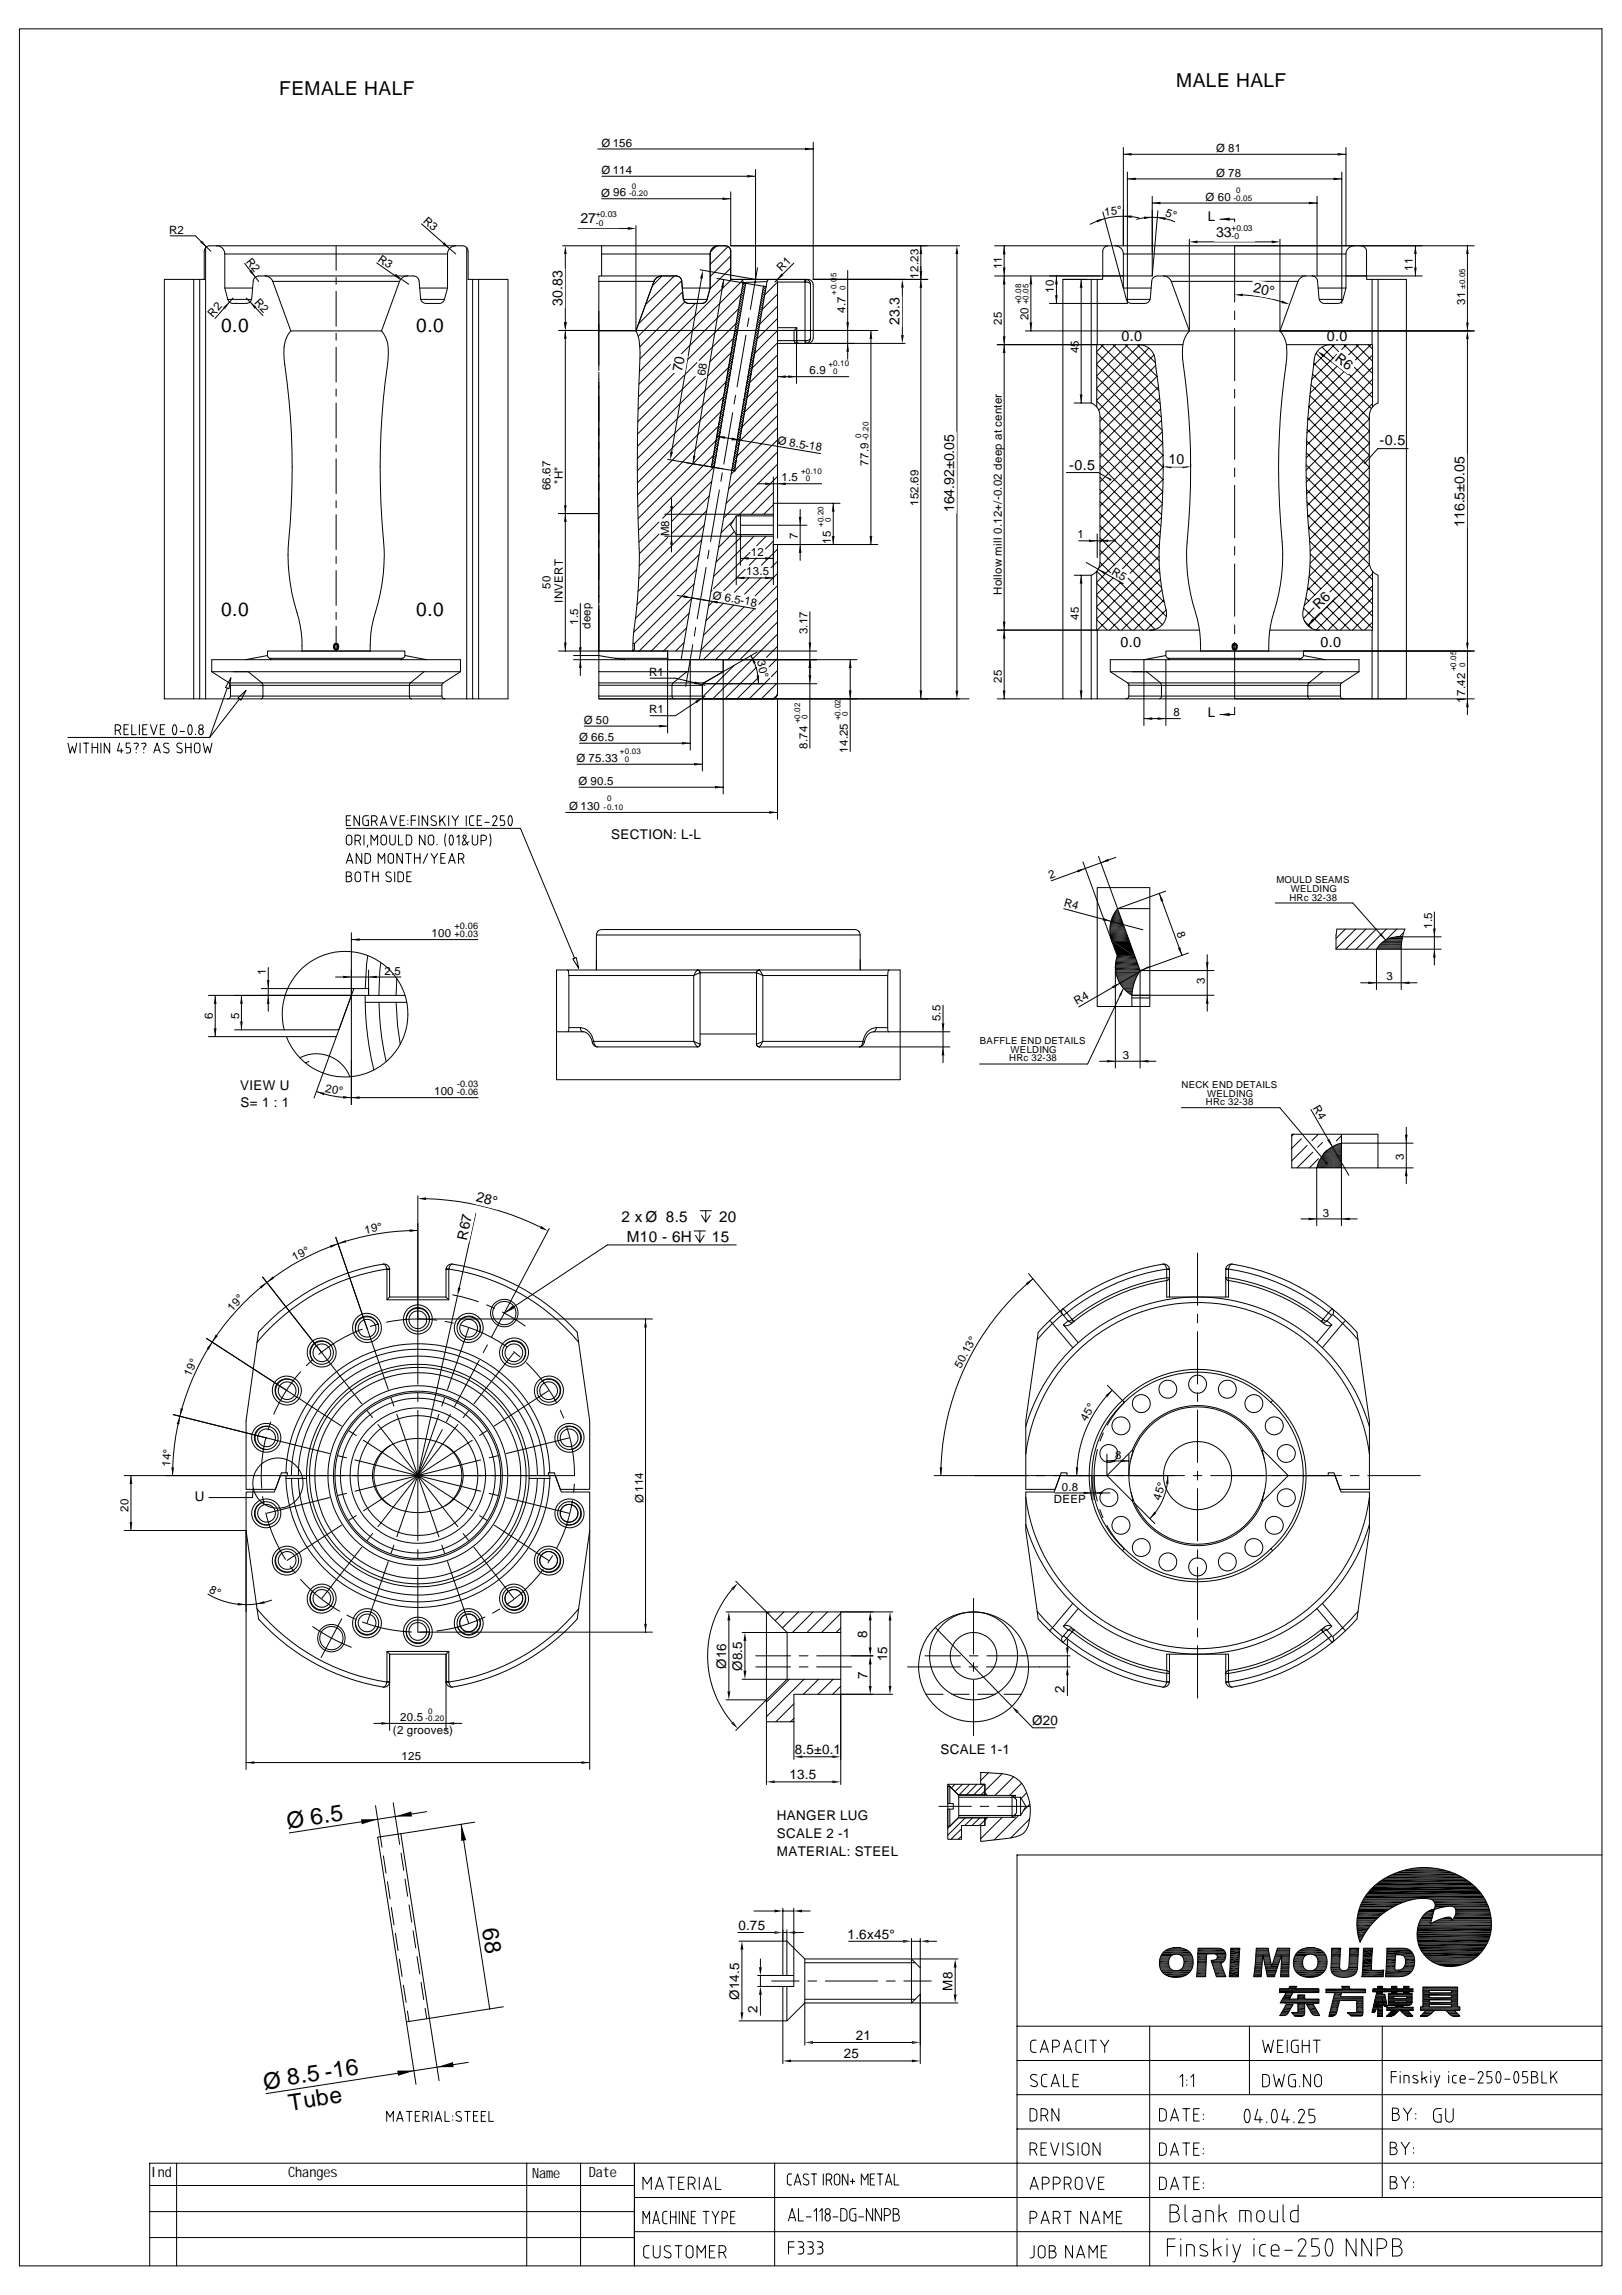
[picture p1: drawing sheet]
<svg xmlns="http://www.w3.org/2000/svg" width="594mm" height="841mm" viewBox="0 0 594 841" stroke-linecap="round" stroke-linejoin="round" font-family="sans-serif">
<defs><g id="words">
<g font-size="8.4">
<text x="105.4" y="670.2" transform="rotate(-9 105.4 670.2)">Ø 6.5</text>
<text x="176.6" y="707" transform="rotate(81 176.6 707)">68</text>
<text x="96.9" y="765.8" transform="rotate(-9 96.9 765.8)">Ø 8.5 -16</text>
<text x="106.2" y="773.5" transform="rotate(-9 106.2 773.5)">Tube</text>
</g>
<g font-size="7">
<text x="102.2" y="34.7">FEMALE HALF</text>
<text x="430.8" y="31.9">MALE HALF</text>
<text x="81" y="121.7">0.0</text>
<text x="152.4" y="121.7">0.0</text>
<text x="81" y="225.8">0.0</text>
<text x="152.4" y="225.8">0.0</text>
</g>
<g font-size="5.6">
<text x="227.6" y="447.7">2 x Ø 8.5</text>
<text x="263.4" y="447.7">20</text>
<text x="229.5" y="455">M10 - 6H</text>
<text x="260.7" y="455">15</text>
</g>
<g font-size="5.2">
<text x="212.6" y="81.9">27</text>
<text x="445.4" y="86.8">33</text>
<text x="458.9" y="107.2" transform="rotate(10 458.9 107.2)">20°</text>
<text x="206" y="112.1" transform="rotate(-90 206 112.1)">30.83</text>
<text x="329.4" y="119.1" transform="rotate(-90 329.4 119.1)">23.3</text>
<text x="410.7" y="125">0.0</text>
<text x="486" y="125">0.0</text>
<text x="488.7" y="132" transform="rotate(37 488.7 132)">R6</text>
<text x="249.9" y="136.5" transform="rotate(-80 249.9 136.5)">70</text>
<text x="505.3" y="163.1">-0.5</text>
<text x="391.6" y="172.1">-0.5</text>
<text x="428" y="170">10</text>
<text x="349.4" y="187.7" transform="rotate(-90 349.4 187.7)">164.92±0.05</text>
<text x="536.4" y="193.1" transform="rotate(-90 536.4 193.1)">116.5±0.05</text>
<text x="483" y="223.5" transform="rotate(-45 483 223.5)">R6</text>
<text x="410.4" y="237">0.0</text>
<text x="483.7" y="237">0.0</text>
<text x="174.2" y="440.3" transform="rotate(14 174.2 440.3)">28°</text>
<text x="170.9" y="454.6" transform="rotate(-78 170.9 454.6)">R67</text>
<text x="55.2" y="797.7">Ind</text>
<text x="105.5" y="797.9">Changes</text>
<text x="215.6" y="797.9">Date</text>
<text x="194.9" y="798.2">Name</text>
</g>
<g font-size="4.9">
<text x="442.4" y="81.1">L</text>
<text x="442.4" y="262.7">L</text>
<text x="223.9" y="307.5">SECTION: L-L</text>
<text x="88" y="399.5">VIEW U</text>
<text x="88.1" y="405.7">S= 1 : 1</text>
<text x="71.3" y="550.1">U</text>
<text x="317.7" y="600.2" transform="rotate(-90 317.7 600.2)">8</text>
<text x="265.9" y="611.6" transform="rotate(-90 265.9 611.6)">Ø16</text>
<text x="325" y="608.8" transform="rotate(-90 325 608.8)">15</text>
<text x="271.8" y="612.4" transform="rotate(-90 271.8 612.4)">Ø8.5</text>
<text x="317.7" y="615.3" transform="rotate(-90 317.7 615.3)">7</text>
<text x="389.9" y="620.5" transform="rotate(-90 389.9 620.5)">2</text>
<text x="378" y="632.1">Ø20</text>
<text x="291.1" y="642.7">8.5±0.1</text>
<text x="344.5" y="642.6">SCALE 1-1</text>
<text x="289.1" y="651.9">13.5</text>
<text x="284.6" y="666.8">HANGER LUG</text>
<text x="284.6" y="673.5">SCALE 2 -1</text>
<text x="284.6" y="680.2">MATERIAL: STEEL</text>
<text x="270.4" y="707.2">0.75</text>
<text x="310.4" y="710.4">1.6x45°</text>
<text x="348.8" y="729.6" transform="rotate(-90 348.8 729.6)">M8</text>
<text x="270.7" y="732.9" transform="rotate(-90 270.7 732.9)">Ø14.5</text>
<text x="277.5" y="737.6" transform="rotate(-90 277.5 737.6)">2</text>
<text x="313.4" y="747.5">21</text>
<text x="309.1" y="754.2">25</text>
</g>
<g font-size="4.2">
<text x="220.3" y="53.8">Ø 156</text>
<text x="445.5" y="55.8">Ø 81</text>
<text x="220.3" y="63.8">Ø 114</text>
<text x="445.5" y="64.8">Ø 78</text>
<text x="220.2" y="72.1">Ø 96</text>
<text x="441.6" y="73.6">Ø 60</text>
<text x="404.6" y="79" transform="rotate(-7 404.6 79)">15°</text>
<text x="426.6" y="79.1" transform="rotate(17 426.6 79.1)">5°</text>
<text x="61.9" y="85.6">R2</text>
<text x="90" y="95.9" transform="rotate(52 90 95.9)">R2</text>
<text x="138.2" y="95.5" transform="rotate(35 138.2 95.5)">R3</text>
<text x="286.3" y="99.8" transform="rotate(-45 286.3 99.8)">R1</text>
<text x="366.9" y="98.6" transform="rotate(-90 366.9 98.6)">11</text>
<text x="517.5" y="99.2" transform="rotate(-90 517.5 99.2)">11</text>
<text x="336.4" y="102.1" transform="rotate(-90 336.4 102.1)">12.23</text>
<text x="386" y="107.2" transform="rotate(-90 386 107.2)">10</text>
<text x="93" y="111.1" transform="rotate(47 93 111.1)">R2</text>
<text x="536.6" y="111.7" transform="rotate(-90 536.6 111.7)">31</text>
<text x="77.9" y="116.4" transform="rotate(-48 77.9 116.4)">R2</text>
<text x="309.6" y="114.6" transform="rotate(-90 309.6 114.6)">4.7</text>
<text x="366.9" y="119" transform="rotate(-90 366.9 119)">25</text>
<text x="376.7" y="117.3" transform="rotate(-90 376.7 117.3)">20</text>
<text x="395.1" y="129.5" transform="rotate(-90 395.1 129.5)">45</text>
<text x="258.3" y="138" transform="rotate(-80 258.3 138)">68</text>
<text x="296.5" y="137.1">6.9</text>
<text x="284.6" y="162.8" transform="rotate(10 284.6 162.8)">Ø 8.5-18</text>
<text x="318.1" y="170.6" transform="rotate(-90 318.1 170.6)">77.9</text>
<text x="201.6" y="179.7" transform="rotate(-90 201.6 179.7)">66.67</text>
<text x="206.2" y="177.2" transform="rotate(-90 206.2 177.2)">&quot;H&quot;</text>
<text x="286.2" y="176.4">1.5</text>
<text x="336.4" y="185.4" transform="rotate(-90 336.4 185.4)">152.69</text>
<text x="245.1" y="196.5" transform="rotate(-90 245.1 196.5)">M8</text>
<text x="292.2" y="197.6" transform="rotate(-90 292.2 197.6)">7</text>
<text x="394.6" y="197.3">1</text>
<text x="275" y="203.8">12</text>
<text x="304.3" y="199.2" transform="rotate(-90 304.3 199.2)">15</text>
<text x="201.6" y="215.7" transform="rotate(-90 201.6 215.7)">50</text>
<text x="273.3" y="210.9">13.5</text>
<text x="406.9" y="210.4" transform="rotate(30 406.9 210.4)">R5</text>
<text x="206.2" y="220.8" transform="rotate(-90 206.2 220.8)">INVERT</text>
<text x="260.8" y="219.6" transform="rotate(10 260.8 219.6)">Ø 6.5-18</text>
<text x="366.9" y="218" transform="rotate(-90 366.9 218)">Hollow mill 0.12+/-0.02 deep at center</text>
<text x="395.1" y="227.1" transform="rotate(-90 395.1 227.1)">45</text>
<text x="211.7" y="229.1" transform="rotate(-90 211.7 229.1)">1.5</text>
<text x="216.3" y="230.5" transform="rotate(-90 216.3 230.5)">deep</text>
<text x="295.8" y="232.4" transform="rotate(-90 295.8 232.4)">3.17</text>
<text x="277.3" y="242.3" transform="rotate(77 277.3 242.3)">30°</text>
<text x="237.7" y="247.7">R1</text>
<text x="366.9" y="250.2" transform="rotate(-90 366.9 250.2)">25</text>
<text x="536.6" y="257.5" transform="rotate(-90 536.6 257.5)">1</text>
<text x="536.6" y="255" transform="rotate(-90 536.6 255)">7.42</text>
<text x="237.7" y="261.4">R1</text>
<text x="429.9" y="262.5">8</text>
<text x="213.8" y="265.3">Ø 50</text>
<text x="212.1" y="271.6">Ø 66.5</text>
<text x="295.8" y="274.4" transform="rotate(-90 295.8 274.4)">8.74</text>
<text x="310.5" y="275.8" transform="rotate(-90 310.5 275.8)">14.25</text>
<text x="211.2" y="279.3">Ø 75.33</text>
<text x="211.9" y="287.7">Ø 90.5</text>
<text x="208.5" y="297">Ø 130</text>
<text x="384.6" y="322" transform="rotate(-20 384.6 322)">2</text>
<text x="389.5" y="332" transform="rotate(15 389.5 332)">R4</text>
<text x="430.9" y="342" transform="rotate(70 430.9 342)">8</text>
<text x="524.5" y="340.4" transform="rotate(-90 524.5 340.4)">1.5</text>
<text x="158.1" y="343.5">100</text>
<text x="97.4" y="357.3" transform="rotate(-90 97.4 357.3)">1</text>
<text x="140.9" y="357.2">2.5</text>
<text x="507.9" y="359.3">3</text>
<text x="441.3" y="360.7" transform="rotate(-90 441.3 360.7)">3</text>
<text x="394.4" y="368.4" transform="rotate(-30 394.4 368.4)">R4</text>
<text x="78" y="373.4" transform="rotate(-90 78 373.4)">6</text>
<text x="87.6" y="373.4" transform="rotate(-90 87.6 373.4)">5</text>
<text x="344.5" y="374.3" transform="rotate(-90 344.5 374.3)">5.5</text>
<text x="411.3" y="388.1">3</text>
<text x="119" y="400.2" transform="rotate(10 119 400.2)">20°</text>
<text x="159" y="401.4">100</text>
<text x="480.7" y="405.9" transform="rotate(60 480.7 405.9)">R4</text>
<text x="514.2" y="425.1" transform="rotate(-90 514.2 425.1)">3</text>
<text x="484.5" y="445.8">3</text>
<text x="107.9" y="462" transform="rotate(-28 107.9 462)">19°</text>
<text x="85" y="480.7" transform="rotate(-46 85 480.7)">19°</text>
<text x="69.7" y="504.8" transform="rotate(-64 69.7 504.8)">19°</text>
<text x="397.9" y="520.9" transform="rotate(-60 397.9 520.9)">45°</text>
<text x="62.3" y="537.6" transform="rotate(-86 62.3 537.6)">14°</text>
<text x="408.4" y="534.5">8</text>
<text x="235.7" y="550.8" transform="rotate(-90 235.7 550.8)">Ø 114</text>
<text x="386" y="550.8">DEEP</text>
<text x="388.9" y="546.2">0.8</text>
<text x="425.1" y="549.9" transform="rotate(-74 425.1 549.9)">45°</text>
<text x="47.1" y="554" transform="rotate(-90 47.1 554)">20</text>
<text x="76.3" y="583.4" transform="rotate(27 76.3 583.4)">8°</text>
<text x="143.9" y="635.4">(2 grooves)</text>
<text x="146.6" y="630.7">20.5</text>
<text x="147.1" y="645.1">125</text>
</g>
<g font-size="4.1">
<text x="154.7" y="81.2" transform="rotate(41 154.7 81.2)">R3</text>
<text x="133.8" y="452.1" transform="rotate(-10 133.8 452.1)">19°</text>
<text x="351.9" y="501.8" transform="rotate(-62 351.9 501.8)">50.13°</text>
</g>
<g font-size="3.5">
<text x="467.5" y="323.5">MOULD SEAMS</text>
<text x="472.7" y="326.8">WELDING</text>
<text x="472.3" y="330">HRc 32-38</text>
<text x="358.9" y="382.5">BAFFLE END DETAILS</text>
<text x="369.7" y="388.9">HRc 32-38</text>
<text x="370.1" y="385.7">WELDING</text>
<text x="432.8" y="398.6">NECK END DETAILS</text>
<text x="442.1" y="401.9">WELDING</text>
<text x="441.7" y="405.1">HRc 32-38</text>
</g>
<g font-size="3.3">
<text x="166.4" y="340.3">+0.06</text>
<text x="166.4" y="343.5">+0.03</text>
<text x="167.4" y="398.3">-0.03</text>
<text x="167.4" y="401.4">-0.06</text>
</g>
<g font-size="3.1">
<text x="218.2" y="79.7">+0.03</text>
<text x="218.3" y="82.7">-0</text>
<text x="451" y="84.6">+0.03</text>
<text x="451.1" y="87.6">-0</text>
</g>
<g font-size="2.9">
<text x="230.5" y="72">-0.20</text>
<text x="231.4" y="69.2">0</text>
<text x="452.8" y="70.8">0</text>
<text x="451.8" y="73.5">-0.05</text>
<text x="309.6" y="106.4" transform="rotate(-90 309.6 106.4)">0</text>
<text x="536.6" y="105.9" transform="rotate(-90 536.6 105.9)">±0.05</text>
<text x="306.4" y="108.1" transform="rotate(-90 306.4 108.1)">+0.05</text>
<text x="374" y="111.6" transform="rotate(-90 374 111.6)">+0.08</text>
<text x="376.7" y="111.6" transform="rotate(-90 376.7 111.6)">+0.05</text>
<text x="303.4" y="134.4">+0.10</text>
<text x="305.1" y="137">0</text>
<text x="315.4" y="160.4" transform="rotate(-90 315.4 160.4)">0</text>
<text x="318.1" y="161.3" transform="rotate(-90 318.1 161.3)">-0.20</text>
<text x="293.4" y="173.7">+0.10</text>
<text x="295.1" y="176.4">0</text>
<text x="304.3" y="191.5" transform="rotate(-90 304.3 191.5)">0</text>
<text x="301.6" y="193.2" transform="rotate(-90 301.6 193.2)">+0.20</text>
<text x="536.6" y="244.3" transform="rotate(-90 536.6 244.3)">0</text>
<text x="533.3" y="246" transform="rotate(-90 533.3 246)">+0.05</text>
<text x="295.8" y="263.4" transform="rotate(-90 295.8 263.4)">0</text>
<text x="307.8" y="264" transform="rotate(-90 307.8 264)">+0.02</text>
<text x="310.5" y="262.2" transform="rotate(-90 310.5 262.2)">0</text>
<text x="293" y="265.1" transform="rotate(-90 293 265.1)">+0.02</text>
<text x="227.1" y="276.5">+0.03</text>
<text x="228.8" y="279.2">0</text>
<text x="222.3" y="293.6">0</text>
<text x="221.1" y="296.8">-0.10</text>
<text x="156.8" y="628">0</text>
<text x="155.8" y="630.7">-0.20</text>
</g>
</g></defs>
<g fill="none" stroke="#000" stroke-width=".37">
<path d="M218.9 54.6h79M297.9 52.1v50.3h41.9M411.4 54v36.1M411.4 56.5h81.6M493 54v36.1M220.4 72.8h47.2M220.4 64.6h56.3M267.6 70.3v19.8h72M276.7 62.1v40.3M403.9 77.7l7.5 27.9h10.2M411.4 79.1h3.1M412.9 63.1v48.1h-28.5"/>
<path d="M412.9 65.6h78.5M417.2 79.8a26.6 26.6 0 0 0-18 2.4M419 79.5h3M422 71.9v29.2M422 74.4h60.4M423.9 79.7l3.2 .5 3.2 1.1M423.9 79.7a21.5 21.5 0 0 0-7.6 .7M423.9 79.7h3M424.1 77.2l-2.1 23.9M482.4 71.9v29.2M491.4 63.1v48.1M62.3 86.4h9.3l5.6 5.7"/>
<path d="M75.3 90.2v165.9M79.3 90.1a2.98 2.98 0 0 1 3 3M82.3 93.1v12.5l1.4 4.6 1.2 1h5.3l1.4-.5 .6-1.3 .7-6.9 .5-.8 1.3-.6h56.8l.9 .3 1 1.1 .7 6.9a1.95 1.95 0 0 0 1.9 1.8h4.8a1.95 1.95 0 0 0 2-1.5l1.1-4.1v-12.5M82.3 93.1h81.6M89.6 96.5l5.1 6.7M123.1 90.1v9M138 96.3l8.7 6.1M154.4 82l12.5 11.1M166.9 90.1a2.92 2.92 0 0 0-3 3M170.9 90.7l-1.5-.6h-92.6a1.97 1.97 0 0 0-2 2v10.3h-3.8M170.9 90.7l.5 1.4v10.3h3.9M170.9 90.7v165.4"/>
<path d="M220.3 93.1h39.8M220.3 93.1v8M260.1 93.1v12.5l-1.1 4.1M260.1 93.1v12.5l-1.3 4.6a1.87 1.87 0 0 1-1.8 1h-4.7l-1.4-.5-.7-1.3-.5-6.4M262.4 90.2l-2.2 2.2M263.1 90.1h2.5a1.95 1.95 0 0 1 2 2v10.3h28.8a1.99 1.99 0 0 1 1.5 2v19.4a2.02 2.02 0 0 1-2.1 2M263.1 90.1a2.98 2.98 0 0 0-3 3M263.1 90.1h-42.8v3M266.7 90.3l-6.6 6.6M267.6 93.8l-7.5 7.5M267.6 98.2l-7.6 7.7M290.8 96.4l-7 7"/>
<path d="M310.5 99.1v32.5M337.3 90.1v166M364.3 90.1h41.6M367.8 90.2v165.9M408.4 90.1a3 3 0 0 1 3 3M408.4 90.1h-2.5a2.02 2.02 0 0 0-2 2v9M408.4 90.1h131.6M411.4 93.1h81.6M411.4 93.1v8M446.8 80.3h5.4v2.7M452.2 90.1v20.6M493 93.1a3 3 0 0 1 3-3h2.5a2.02 2.02 0 0 1 2 2v9"/>
<path d="M493 93.1v8M518.4 90.1v11M537.5 90.1v31.2M60.2 102.4h10.8v153.7h-10.8zM73.2 102.4v153.7h-2.2M82.3 105.6h10.2M83.4 109.7h8.7M85.4 109.2l-6.7 7.5M90.2 109.2l6.1 6.4M97.1 101.1a3.2 3.2 0 0 1 2.8 2M99.9 103.1l6.6 18.2h33.2l6.6-18.2M99.9 103.1h46.4"/>
<path d="M123.1 101.7v2.5M123.1 106.8v12.8M147.2 102.4l2.5 1.8M149.2 101.1a3.1 3.1 0 0 0-2.9 2M153.7 105.6h10.2M154.1 109.7h8.7M173.1 102.4v153.7h2.2M175.3 102.4h10.8v153.7h-10.8zM219.3 103.1h20.2M219.3 103.1v32.6M239.5 103.1l-6.6 18.2h-13.6M242.4 101.1a3.2 3.2 0 0 0-2.9 2"/>
<path d="M242.5 101.1l-3.5 3.6M247 101.1l-10.6 10.6M249.7 103l.5 6.4 .7 1.3 1.4 .5h4.7a1.95 1.95 0 0 0 2-1.5M249.7 103l-.7-1.3-1.3-.6h-28.4v2M249.7 102.9l-15.9 15.8M249.9 105.6h10.2M250 107l-16.2 16.2M250.3 109.7h8.7M250.8 110.6l-16.4 16.5M254.7 111.2l-20.3 20.3M268 102.4l-33.8 33.7M269.6 118.5l-13.5 13.6"/>
<path d="M270.5 113.1l-18.8 18.9M271.4 107.8l-22 22M272 102.8l-38 38M280.1 108.1l4.7-4.7h10.1v-1v22.4h.2M281.9 102.4h1.9a1.01 1.01 0 0 1 1 1v17.7M284.8 107.8l-5.7 5.6M284.8 112.3l-6.5 6.5M284.8 116.7l-7.5 7.4M294.9 103.4h.2M295 102.4l.1 1M295 102.4a1.81 1.81 0 0 1 1.8 1.8M295.1 103.4a1.38 1.38 0 0 1 1.7 .8"/>
<path d="M296.8 104.2v19.8M330.5 105.4v17.4M364.3 101.1h57.7M377.6 101.1v20.2M386.9 101.1v10.1M396 102.4v45.3M399.7 102.4v45.3l2 1.4v-22.8M401.9 102.4h-12.6v153.7h10.4M412.5 109.7h8.7M426.1 101.1a3.2 3.2 0 0 1 2.9 2M429 103.1h46.4M429 103.1l6.6 18.2"/>
<path d="M452.2 113.9v3.2M475.4 103.1l-6.6 18.2M478.2 101.1a3.2 3.2 0 0 0-2.8 2M480.6 101.1l1.3 .6 .6 .8 .6 6.9 .7 1.3 1.3 .5h4.8a1.95 1.95 0 0 0 2-1.5l1.1-4.1v-4.5h7.5v1.3h2v23.9h-15.2M482.8 105.6h10.2M483.2 109.7h8.7M502.5 102.4h12.6v153.7h-10.4M504.7 102.4v45.3l-2 1.4-.2-22.8M520.9 101.1h-97.1l-1.3 .6-.6 .8-.6 6.9-.7 1.3-1.3 .5h-4.8a1.95 1.95 0 0 1-2-1.5l-1.1-4.1v-4.5h-7.5v1.3h-2v23.9h31.3M123.1 122.1v2.6M123.1 127.2v12.8M204.6 121.1h116.9"/>
<path d="M207.1 121.1v117.5M219.3 136.5v103.7M245.7 133.5l-11.9 11.9M247 136.7l-13.3 13.3M254.6 138l-21.1 21.1M255.3 132.9l-21.7 21.6M258.4 138.6l-24.9 25M266.8 134.6l-33.4 33.4M267.8 129.3l-8.7 8.7M268.7 123.9l-8.8 8.8M284.8 120.1h7v4.7h3.1v1M284.8 121.1v76.1"/>
<path d="M284.8 125.8h46.7M284.8 121.1l-8.4 8.4M284.8 125.6l-9.3 9.3M284.8 130.1l-10.3 10.2M284.8 134.5l-11.2 11.2M284.8 139l-12.1 12M284.8 138h26.1M290.8 121.1v3.7h1v1a1.01 1.01 0 0 1-1-1h-6M291.7 124.8a1.01 1.01 0 0 0 1 1M291.7 121.1v19.4M291.8 120.1l-1 1h-6M295.1 124.8l-.1 1"/>
<path d="M296.8 124a1.88 1.88 0 0 1-1.8 1.8M296.8 124a1.38 1.38 0 0 1-1.7 .8M319 121.1v78.4M365.3 126.3h36.6M375.6 121.3h164.4M401.7 138.1l24.2 24.2M401.7 133.7l24 23.9M401.7 129.2l23.7 23.7M403.2 126.3l21.8 21.8M404.2 126.3l-2.5 2.5M407.7 126.3l16.8 16.8M408.6 126.3l-6.9 7"/>
<path d="M412.1 126.3l11.7 11.7M413.1 126.3l-11.4 11.4M416.6 126.3l6.6 6.6M417.5 126.3l-15.8 15.9M420.8 127.6l-19.1 19M422.7 130.1l-20.3 20.2M423.3 133.9l-20.4 20.4M423.8 137.9l-20.9 20.9M452.2 120.3v19.2M480.7 137.1l20.8 20.8M481.2 133.1l20.3 20.3M482 129.5l20.3 20.2"/>
<path d="M484.2 127.2l4.2 4.2M487.8 126.3l2.6 2.6M488.7 126.3l-7.6 7.6M489.7 129.8l-9.3 9.3M489.8 134.1l-10 10M492.2 126.3l10.5 10.5M492.3 136.1l-13 12.9 22.2 22.2M493.2 126.3l-1.9 1.9M494 137.1l8.7 8.6M496 134.5l6.7 6.8M496.7 126.3l6 6.1M497.6 126.3l-3.7 3.8"/>
<path d="M501.1 126.3l1.6 1.6M502.1 126.3l-5.7 5.7M502.7 130.1l-23.7 23.8M502.7 134.6l-24 24M502.7 139l-24.2 24.2M123.1 142.6v2.5M123.1 147.7v12.8M263.1 156.1l-29.5 29.6M264.1 150.8l-30.6 30.5M265 145.4l-31.5 31.5M265.9 140l-32.5 32.5M284.8 152.3l-14.8 14.8"/>
<path d="M284.8 143.4l-13 13M284.8 147.9l-14 13.8M284.8 156.7l-17 17M393.4 147.7h6.3M401.7 149.1a5.6 5.6 0 0 1 1.2 3.3v53.7a5.6 5.6 0 0 1-1.2 3.3M401.7 142.6l24.3 24.2-23.1 23.1M401.7 147l24.3 24.4M402.9 157.1l23 23M402.9 152.6l23.1 23.2M424.3 141.8l-21.4 21.4M424.7 145.8l-21.8 21.9M425.1 149.9l-22.2 22.2"/>
<path d="M425.4 154l-22.5 22.6M425.7 158.2l-22.8 22.8M452.2 142.7v3.2M452.2 149.1v19.2M478.7 157.3l22.8 22.8M479 153.2l22.5 22.5M479.8 145l21.7 21.8M480.2 141l21.3 21.3M501.5 153.6l-23 23M501.5 158l-23 23M502.7 149.1a5.6 5.6 0 0 0-1.2 3.3v53.7a5.6 5.6 0 0 0 1.2 3.3M502.7 143.5l-24.3 24.3"/>
<path d="M502.7 147.9l-24.3 24.4M123.1 163v2.6M123.1 168.1v12.8M260.7 176.4l-14.8 14.8M261.3 166.9l-27.5 27.4M261.4 171.3l-18.7 18.6M262.2 161.5l-28.5 28.5M277.5 177.3h23.4M283.3 174.7v39.6M284.8 170.1l-19.8 19.8M284.8 161.2l-17.9 17.9M284.8 165.6l-18.9 18.9"/>
<path d="M284.8 174.6l-14.5 14.4M390.6 173.2h11.7l4.4 2.5M402.9 179.4l21.7 21.6M402.9 174.9l22 22M402.9 170.5l22.3 22.3M402.9 166l22.6 22.6M402.9 161.6l22.8 22.8M405.8 175.2l.4 .3M425.9 162.5l-23 23M426 175.7l-23.1 23.1M426 171.2l-23.1 23.2M452.2 171.5v3.2"/>
<path d="M452.2 177.9v19.1M478.4 170.3l23.1 23.2M478.4 174.8l23.1 23.1M478.5 165.9l23 23.1M478.5 179.4l23 23M478.6 161.6l22.9 23M501.5 162.5l-22.8 22.8M501.5 166.9l-22.5 22.6M501.5 171.4l-22.2 22.2M501.5 175.8l-21.9 21.9M515.7 164.4h-11.1l-4.6 5.3M123.1 183.5v2.5"/>
<path d="M123.1 188.6v12.8M204.6 188.2h14.7M241.3 191.3l-7.3 7.3M241.3 195.7l-7.1 7.2M243.5 196.5h39.8M243.5 188.5h39.8M244.6 197l-10.5 10.4M246 182.7v19.6M257 197.9l-23.7 23.7M257.9 192.5l-24.2 24.2M258.9 187.1l-24.9 24.9M259.8 181.8l-13.9 13.9"/>
<path d="M268.8 190.6l-4.7 4.6M269 194.8l-5.8 5.8M269.7 189v25.3M271.2 188.5v18.7M271.2 192.5h12.1M271.7 196.5l-9.4 9.5M276.2 196.5l-14.9 14.8M280.6 196.5l-3.4 3.5M283.3 189h-13.6l-2.1 3.5 2.1 3.4h13.6M283.3 184.4h24.4M283.3 199.5h38.2M283.3 180.5l-8 8"/>
<path d="M283.3 185l-3.5 3.5M283.3 198.3l-2.9 2.9M284.8 199.5v54.6l-.3 1a1.87 1.87 0 0 1-1.8 1 2.02 2.02 0 0 0 2.1-2v-18.6M284.8 192.5h10.8M293.1 186.7v18.6M305.2 184.4v15.1M395.1 198.2h13.6M401.9 195.7v8.7M402.9 197.1l23.5 23.6M402.9 192.7l22.5 22.6M402.9 188.2l21.9 22M402.9 183.8l21.7 21.7"/>
<path d="M424.6 199.3l-10.7 10.7M425.1 194.4l-14 14M425.4 189.6l-23.7 23.8M425.7 184.9l-23.3 23.3M425.9 180.3l-23 23M478.7 184l22.9 22.9M478.9 188.7l23.8 23.8M479.3 193.4l23.4 23.5M479.7 198.3l23 23M501.5 180.2l-21.6 21.7M501.5 184.7l-21.7 21.7M501.5 189.2l-22 22"/>
<path d="M501.5 193.6l-22.7 22.7M501.5 198.1l-23.8 23.8M123.1 203.9v2.6M123.1 209.1v12.8M253.3 219.4l-19.2 19.2M254.3 214l-21.9 21.9M255.2 208.6l-23.1 23.1M256.1 203.2l-23.3 23.4M260.8 216.3l-.4 .4M269.7 211.8h13.6M271.2 204.6h12.1M273 208.6l-7.9 7.8"/>
<path d="M274.3 211.7l-5.4 5.4M274.7 202.4l-13.3 13.4M277 204.5l-2.6 2.6M278.8 211.7l-6 6M284.8 205.7l-2.4 2.4M284.8 210.2l-8.2 8.2M284.8 219.1l-22.7 22.7M284.8 200.4v3.2M284.8 206.8v19.2M284.8 201.2l-5.9 5.9M284.8 214.6l-6.9 6.8M393.4 210.8h6.3"/>
<path d="M396 210.8v45.3M397.8 206.1l13.6 7.8M401.7 218.2l12.7 12.7M401.7 213.8l17.1 17.1M401.7 209.3l21.3 21.4M402.9 206.1l3.8 3.8M402.9 201.6l5.4 5.5M407.7 211.8l-6 6M409.8 213l15.9 15.9M410.5 213.4l-8.8 8.9M413.2 211.9l14 14M424.5 203.9l-22.8 22.8"/>
<path d="M424.6 208.2l-22.7 22.7h-36.6M425 212.3l-18.6 18.6M425.6 216.2l-14.8 14.7M426.3 219.9l-11.1 11M452.2 200.3v3.1M452.2 206.7v19.1M478.3 219.2l1.2 1.2M479 215.4l2.8 2.8M479.5 211.5l4.5 4.5M479.8 207.3l22.9 23M479.9 203l22.8 22.8M488 219.9l10.9 11"/>
<path d="M501.5 202.5l-14.5 14.6M501.6 206.9l-22.5 22.4M502.7 210.2l-20.6 20.6M502.7 214.7l-16.2 16.2M502.7 219.1l-11.8 11.8M123.1 224.4v2.6M123.1 229.5v9.1M204.6 238.6h14.4M212.6 221.1v26.5M219.2 238.6h25.2M219.3 236.5v2.1h25.2v2.6M250.6 235.4l-3.1 3.2"/>
<path d="M251.5 230.1l-8.5 8.5M252.4 224.7l-13.9 13.9M261 220.5l-1.5 1.6M265 221.1l-6.4 6.3M268.8 221.7l-11.2 11.1M272.6 222.4l-15.8 15.8M276.4 223l-18.8 18.8M277.2 239l-19.4 11.3M284.8 229.1v3.3l-9.1 9.1M284.8 223.5l-18.3 18.3M284.8 228l-13.8 13.8M284.8 236.8l-4.1 4.1"/>
<path d="M296.6 224.2v50M299.2 238.6h-54.7v30M401.7 230.9v-21.5l-2 1.4v45.3M401.7 227.1l3.8 3.8M401.7 222.7l8.3 8.2M421.2 230.9h18.1M422.4 230.9h-20.5v25.2h10.6M427.1 223.5l-7.4 7.4M452.2 229v3.2M452.2 235.4v20.7M465.1 230.9h37.4v25.2h-10.5a1.01 1.01 0 0 1-1.1-1M477.4 238.6h62.6"/>
<path d="M477.5 222.8l8.1 8.1M477.7 227.5l2.8 2.8M481.4 222.7l-4 3.9M483.5 224.4l6.6 6.5M485.8 222.2l8.7 8.7M502.5 230.9l.2-21.5 2 1.4v45.3h-2.2M502.7 223.5l-7.4 7.4M502.7 228l-2.9 2.9M537.5 238.6v23.3M60.2 256.1h.1M73.2 256.1h10.2M77.6 246.2v-4.4h12.3l8.1-1.6v-1.6h50.3v1.6l8 1.6h12.4v4.4l-6.4 4.1"/>
<path d="M77.6 246.2h91.1M77.6 246.2l6.3 4.1M83.9 250.3l.5 .8M83.9 250.3h78.4M84.4 255.1a1.01 1.01 0 0 1-1 1M84.4 251.1h11.9M84.4 251.1v4M84.4 255.1h77.4M85.6 246.2h5.3l5.1 4.1 .3 .8M95.6 256.1h77.5M96.3 251.1v4l-.4 .9-12.5 .1M96.3 251.1h53.6"/>
<path d="M98 240.2l.3 .7 1.1 .8-9.5 .1M98.7 241.2h48.8M99.2 241.8h57.1M147.5 241.2l-.6 .5 .2 .1M148.3 240.2l-.8 1M149.9 251.1l.1 4.4 .6 .6M155.3 246.2l-5 4.1-.4 .8M161.8 255.1a1.01 1.01 0 0 0 1.1 1M161.8 251.1h-11.9M161.8 251.1v4M162.3 250.3l-.5 .8M210.1 241.8h9.2v4.4h32.2"/>
<path d="M210.1 240.2h9.2M219.3 240.2l6.2 1M219.3 240.2v1.6h9.3M219.3 255.1v1h27.6M219.3 251.1h26.8M219.3 256.1h135.6M219.3 250.3h38.5M219.3 255.1h38M219.3 246.2v8.9M225.5 241.2l3.1 .6M225.5 241.2h19M238.1 248.5h9.3l10.8 2.6"/>
<path d="M244.5 241.2l.5 .6h68.9M244.5 241.2l.5 .6h-16.4M245.2 246.2h6.3M246.1 251.1v4l.5 .9 11.6 .1a1.01 1.01 0 0 1-.9-1M246.1 251.1h11.2M251.5 246.2h13.4v-4.4v49.2M251.5 246.2l-5 4.1-.4 .8M252.8 241.8v33.1M254.2 250.8h3.1M257.3 251.1v4M257.3 256.1v26.5M257.3 250.6h41.9"/>
<path d="M257.8 250.3l-.5 .8M258.2 255.1l-10.8 7.2h-9.3M258.4 249.9l-1.1 1.1M268.9 243.8l-11.6 11.6M275 240.3a19.9 19.9 0 0 1 2.8 10.3M275.4 241.8l-14.3 14.3M277 244.6l-11.5 11.5M277.9 248.2l-7.9 7.9M282 248.5l-7.6 7.6M284.6 254.7l-1.2 1.3M284.8 250.2l-6 5.9M284.8 256.1v44.1"/>
<path d="M284.8 241.3l-3.1 3.1M284.8 245.7l-2.3 2.3M311.4 241.8v33.6M365.3 256.1h24M399.7 256.1h2.2M406.7 246.2l6.3 4.1M413 250.3l.5 .8M413 250.3h78.4M413.5 255.1a1.01 1.01 0 0 1-1 1M413.5 251.1h65.5M413.5 255.1h77.4M413.5 251.1v4"/>
<path d="M414.7 246.2h5.3l5 4.1 .4 .8v4l-.2 .7-.5 .3h-12.2M424.7 256.1h115.3M427 240.2l.4 .7 1.1 .8-9.5 .1v24.1M427 241.8v24.1M427.8 241.2h48.8M428.3 241.8h57.1M452.2 259.2v2.7h-5.4M476.6 241.2l-.7 .5 .2 .1M477.4 240.2l-.8 1M479 251.1v4l.2 .7 .5 .3M484.4 246.2h-77.7v-4.4h12.3l8-1.6v-1.6h50.4v1.6l8 1.6h12.4v4.4M484.4 246.2l-5 4.1-.4 .8"/>
<path d="M484.4 246.2h13.4M490.9 251.1h-11.9M490.9 251.1v4M491.4 250.3l-.5 .8M497.8 246.2l-6.4 4.1M212.3 272.4h40.5M214 266.1h30.5M419 263.3h13.4M207.1 297.7h77.7M211.3 280.1h46M212.1 288.5h52.8M396.7 315.9l10.5 29"/>
<path d="M402.3 313.8l7 19.2M408.7 314.2l-23.7 8.6M389.6 333l29 7.7M401.9 325.3h19.2v43.5h-19.2zM403.9 337.5h3M407.5 335.8h2.9M407.8 335.1h2.4M408 334.8h2M409.3 333a12.2 12.2 0 0 0-2.1 11.9M409.3 333l8.3 22.7a18.3 18.3 0 0 0-3 9M409.3 333h11.8M424.6 327.4l8.3 22.7"/>
<path d="M427 326.5l-17.7 6.5M467.1 330.9h28.4l12 13.6M525.4 334.2v19.4M98.3 354.6v16M122.9 358h23.9M128.7 344.3h46.3M128.7 341.8v63M134.7 350.2l-.4 3-.5 9.1h1.2v2.5h10.1M135 355.5v9.3h-1.3l.1 2.5M139.5 352.7l-.4 3-.3 9.1M145.3 358.5l-.2 6.3M207.9 355.5h-4.1v22.6h4.2"/>
<path d="M208.4 357.5v19.1M208.4 357.5h45.7M218.4 342.6v12.9M218.4 342.6h96.6M218.9 341.3l1.5-.7h92.7l1.5 .7M218.9 341.3l-.5 1.3M218.9 341.3h.1M254.1 357.5v24.1M255.4 355.5h-47.5a1.94 1.94 0 0 1 .5 2M255.4 355.5h74.3v22.6h-4.2M255.4 355.5l-1.3 2M255.4 355.5a1.01 1.01 0 0 1 1 1"/>
<path d="M256.4 356.5l-2.3 1M256.4 356.5v26.1M256.4 356.5h20.7M277.1 356.5a.79 .79 0 0 1 .4-.9 .79 .79 0 0 1 1 .3l.9 1.6M277.1 356.5l2.3 1M277.1 356.5v26.1M279.4 357.5h45.7M279.4 357.5v24.1M314.6 341.3l.4 1.3M314.6 341.3h.1M315 342.6l.1 12.9-.1-3.8M325.1 357.5v19.1"/>
<path d="M325.6 355.5l-.4 .9-.1 1.1M407.2 344.9l2 5.4a12 12 0 0 0 5.4 14.4M408.5 354.3v37.1M408.6 355.6h9M408.6 355.8h9M408.6 356h8.8M408.6 356.2h8.8M408.7 356.4h8.5M408.8 356.8h8.1M408.8 357h8.1M408.9 357.2h7.8M408.9 357.4h7.8"/>
<path d="M409 357.6h7.5M409 357.8h7.4M409.1 358h7.2M409.2 358.2h7.1M409.2 358.4h7M409.3 358.6h6.8M409.4 358.8h6.6M409.4 359h6.5M409.5 359.2h6.3M409.6 359.4h6.1M409.7 359.6h6M409.8 359.8h5.8"/>
<path d="M409.9 359.9h5.6M417.6 355.7h27.1M417.6 355.7v35.7M420.6 354.3l-25.5 14.7M435.3 349.2l-17.7 6.5M442.2 349.9v20.7M492.8 340.5l-3.5 3.4M496.5 340.5l-7.2 7.2M500.3 340.5l-7.4 7.3M504.1 340.5l-7.4 7.3M504.1 347.8h9.1a21.1 21.1 0 0 1 1.4-7.3h-24.9l-.4 2.3v5h38.6M504.1 347.7h9.1"/>
<path d="M504.1 347.8v14.9M504.3 347.5h8.9M504.4 347.4h8.8M504.4 347.3h8.8M504.6 347.2h8.6M504.6 347h8.6M504.8 346.9h8.4M504.8 346.8h8.4M505 346.6h8.2M505.1 346.5h8.1M505.2 346.3h8.1M505.3 346.1h8"/>
<path d="M505.3 346.2h8M505.5 346h7.8M505.7 345.8h7.6M505.8 345.7h7.5M506 345.6h7.3M506 345.5h7.3M506.2 345.3h7.2M506.4 345.2h7M506.4 345.3h7M506.6 345h6.8M506.9 344.8h6.6M506.9 344.9h6.5"/>
<path d="M507.1 344.7h6.4M507.4 344.5h6.1M507.6 344.4h5.9M507.8 344.3h5.7M507.8 340.5l-7.3 7.3M508 344.2h5.5M508.1 344.1h5.4M508.4 344h5.2M508.6 343.9h5M508.9 343.8h4.7M509.2 343.7h4.4M509.4 343.7h4.2"/>
<path d="M509.7 343.6h4M510 343.5h3.7M511.6 340.5l-4 4M513.2 347.8v14.9M513.7 343.4h-3.1M514.1 341.7l-1.6 1.6M527.9 343.3h-15.9a9.1 9.1 0 0 0-7.9 4.5M76.3 364.8h52.4M76.3 379.9h28.6M78.8 364.8v15.1M85.9 377.4h18.2M88.4 364.8v12.6"/>
<path d="M95.7 362.3h38.1M104.1 377.4a23 23 0 0 1 27.5-28.2 23 23 0 0 1 12.1 37.5 23 23 0 0 1-38.8-6.8M123.2 379.9l-8.2 22.5M129.6 362.3l-5.5 15.1h-20M133.7 364.8h-5l-5.5 15.1h-18.3M133.8 367.3a111.5 111.5 0 0 0 3.1 24.8M133.8 367.3h15.2M138.8 367.3a106 106 0 0 0 2.6 21.8M145.1 367.3l.5 8.7 1 6.7M145.1 364.8h3.2M203.8 378.1v17.6h125.9v-17.6h18.2M208.4 376.6l-.4 1.5h5.6"/>
<path d="M208.4 376.6h4.2M212.6 376.6a5.6 5.6 0 0 1 4.9 5M212.6 376.6l.1 .8 .9 .7M213.6 378.1a4.1 4.1 0 0 1 3.3 3.8M256.4 378.9h20.7M319.9 378.1a3.9 3.9 0 0 0-3.3 3.8M320.9 376.6a5.6 5.6 0 0 0-4.9 5M320.9 376.6l-.1 .8-.9 .7h5.6M320.9 376.6h4.2M325.1 376.6l.4 1.5M345.4 368.4v21.1M410 360.1h5.5"/>
<path d="M410.1 360.3h5.3M410.3 360.5h5M410.3 360.7h5M410.5 360.9h4.7M410.6 361.1h4.6M410.7 361.3h4.4M410.9 361.5h4.2M411 361.7h4M411.2 361.9h3.8M411.3 362.1h3.7M411.5 362.4h3.4M411.8 362.6h3"/>
<path d="M411.9 362.8h2.9M412.2 363h2.6M412.3 363.1h2.4M412.5 363.4h2.2M414.6 364.7h30.1M414.6 364.7v4.1M414.6 365.7h6.5M414.9 362.2h-3.4l-13.1 27.7h-39.6M498.3 360.2h20.7M109.8 387.6a13.2 13.2 0 0 1 18.3 7M113.1 389l-1.3 .5M115.9 400a36.7 36.7 0 0 0 12.8 2.2h46.4"/>
<path d="M216.9 381.9a1.89 1.89 0 0 0 1.9 1.7M217.5 381.6a1.97 1.97 0 0 0 1.3 2.1h36.6M217.5 381.6l-.6 .3M217.5 381.6h36.6M254.1 381.6l1.3 2.1M254.1 381.6l2.3 1M256.4 382.6a1.01 1.01 0 0 1-1 1.1M256.4 382.6h.1M277.1 382.6a1.01 1.01 0 0 0 1 1.1M277.1 382.6h.1M278.1 383.7h69.8M279.4 381.6l-1.3 2.1"/>
<path d="M279.4 381.6l-2.3 1M279.4 381.6h36.6M316 381.6a1.88 1.88 0 0 1-1.3 2.1M316 381.6l.6 .3M316.6 381.9a1.99 1.99 0 0 1-1.9 1.7M402.7 388.9h20.7M125.6 402.4h3.1M432.7 405.9h36.1l17.1 20.3M473.8 415.7l-.7 .6M476.6 417.3l-3.5 3.6M478.7 419.8l-5.6 5.6M480.1 406.6l13.9 24.1"/>
<path d="M482.9 415.7l-2.4 2.3M484.4 418.7l-1.8 1.7M488.4 419.9h2.9M488.7 419.7h2.6M489.1 419.6h2.2M491.3 415.7v3.2a12 12 0 0 0-9 9.1h-9.2v-12.3h31.6v12.3M491.3 416.2l-1.8 1.9M515.1 413.1v20.7M517.6 418.9h-26.3v9.1h-9M480.8 422.2l-5.7 5.8M482.3 428h35.3M482.3 428v21.2"/>
<path d="M482.6 426.6h8.7M482.9 424.6l-3.3 3.4M483 425.5h8.3M483.4 424.8h7.9M483.6 424.5h7.7M483.8 424.1h7.5M484 423.8h7.3M484.2 423.5h7.1M484.5 423.2h6.8M484.9 422.6h6.4M485.2 422.3h6.1M485.5 422h5.8"/>
<path d="M485.8 421.7h5.5M486.4 421.2h4.9M486.7 421h4.6M487 420.7h4.3M487.3 420.5h4M487.7 420.3h3.6M488 420.1h3.3M491.3 421.5h-5.2l-1.4 1.4h6.6M491.3 428v21.2M123 453.4l19.2 55.8M153 450.9a89.8 89.8 0 0 0-89.8 89.9M153 448.4v58.9"/>
<path d="M438.6 459.2v19.2M476.5 446.7h20.6M96.2 468l36.3 46.5M140.4 463.2a77.9 77.9 0 0 0-45.7 25.1l-.6 3.6M140.4 463.2a2.03 2.03 0 0 1 2.3 1.7M140.4 463.2a1.67 1.67 0 0 1 1.3 1.9M141.7 465.1a76.3 76.3 0 0 0-47.6 26.8M141.7 465.2h1M142.7 465.2v10.1l-1 1M142.7 464.9v.3M142.7 475.3h20.7M142.7 464.9l-1 .2"/>
<path d="M163.4 465.2v10.1l1 1M163.4 465.2h1M163.4 464.9l1 .2v11.2h-22.7v-11.2M163.4 464.9v.3M165.7 463.2a77.8 77.8 0 0 1 45.8 25.1l.4 3.6M165.7 463.2a2.02 2.02 0 0 0-2.3 1.7M165.7 463.2a1.77 1.77 0 0 0-1.3 1.9 76.3 76.3 0 0 1 47.5 26.8M376.7 466.7l12.9 15.4M378.3 468.6a94 94 0 0 0-33.7 72.2M389.3 479.6l-4.8 4.3M389.3 479.6l1.4 1.5M389.3 479.6a1.43 1.43 0 0 0-.1 2.1"/>
<path d="M426 463.2a78.8 78.8 0 0 0-36.7 16.4M426 463.2a2.03 2.03 0 0 1 2.3 1.7M426 463.2a1.74 1.74 0 0 1 1.3 1.9M427.3 468.2h1l-.2 .7-.6 .3M427.3 465.1a76.3 76.3 0 0 0-36.6 16M427.3 468.2a73 73 0 0 0-34.6 15.3M427.3 469.3v6h22.7v-6M427.3 465.1v.1M427.3 468.2l.2 1M427.5 469.2a72.6 72.6 0 0 0-34.1 15M428.3 464.9v.3M428.3 464.9l-1 .2"/>
<path d="M428.3 465.2h-1v3M428.3 465.2v10.1M448.9 465.2h1.1v3M448.9 465.2v10.1M449 464.9l-.1 .3M449.8 469.2a72.6 72.6 0 0 1 34.1 15M450 468.2h-1.1l.3 .7 .6 .3M450 465.2v-.1a76.3 76.3 0 0 1 36.6 16M450 468.2a73.1 73.1 0 0 1 34.5 15.3M450 468.2l-.2 1M451.3 463.2a2.02 2.02 0 0 0-2.3 1.7M451.3 463.2a78.7 78.7 0 0 1 36.6 16.4"/>
<path d="M451.3 463.2a1.77 1.77 0 0 0-1.3 1.9l-1-.2M487.9 479.6l4.9 4.3M487.9 479.6l-1.3 1.5M487.9 479.6l.5 1.3-.3 .8M75.6 490.5l49.5 32.1M94.1 491.9l-4 28.7v25.2h10.8l2.2-6.1h2.1v1.1M114.4 498.3l-2.2 2.2M121.3 493.1a4.3 4.3 0 0 0-6-.7 4.3 4.3 0 0 0-.7 6M132.7 487.1l-.9 .3a56.5 56.5 0 0 0-15 8.9M138.5 485.4a4.3 4.3 0 0 0-5.4-2.6 4.3 4.3 0 0 0-2.7 5.4M138.6 485.2l-3 .9M148.8 483.6a4.3 4.3 0 0 1 4.2-4.2 4.3 4.3 0 0 1 4.3 4.2"/>
<path d="M153 483.3h86M160 483.8l-.7-.1a56.4 56.4 0 0 0-17.7 .8M163 484.2l3 .7M167.6 485.4a4.3 4.3 0 0 1 5.4-2.6 4.3 4.3 0 0 1 2.7 5.4M169 485.6a55.9 55.9 0 0 1 16.6 7.9M171.6 486.8l-7.7 22.4M184.8 493.1a4.3 4.3 0 0 1 6-.7 4.3 4.3 0 0 1 .8 6M188.1 495.3l2.4 2M188.2 495.8l-14.6 18.7M192.8 499.3a56.6 56.6 0 0 1 11 14.8M211.9 491.9l4.1 28.7v25.2h-10.8l-2.2-6.1h-2.1v1.1h-1.6a46.3 46.3 0 0 0-46.3-46.4 46.3 46.3 0 0 0-46.3 46.4M236.4 483.3v114.8"/>
<path d="M379.9 490.9l-4.2 29.7v2.2M379.9 490.9l5.6-5.9 7.4 8.9M384.5 483.9l-4.2 4.3-.4 2.7M389.2 481.7l.4 .4M389.2 481.7l-3.7 3.3-1-1.1M389.5 485.5l5.4 6.5M389.6 482.1l1.6 2a1.5 1.5 0 0 0 2 .2l-.5-.8M390.7 481.1l-1.1 1M390.7 481.1l2 2.4M392.7 483.5l-1.5 .6-1.7 1.4M392.7 483.5l.7 .7M393.4 484.2a4 4 0 0 1-3.6 1.5l-.3-.2"/>
<path d="M393.4 484.2l-.2 .1M438.6 481.6v3.2M438.6 488v19.2M483.9 484.2a4 4 0 0 0 3.6 1.5l.3-.2M483.9 484.2l.1 .1M484.5 483.5l-.6 .7M484.5 483.5h.1M484.6 483.5l1.4 .6M484.6 483.5l-.6 .8M486 484.1a1.5 1.5 0 0 1-2 .2M486 484.1l1.8 1.4M486.6 481.1l1.1 1 .4-.4"/>
<path d="M486.6 481.1l-2 2.4M487.7 482.1l-1.7 2M487.8 485.5l-5.5 6.5M488.1 481.7l3.6 3.3M491.7 485l5.7 5.9M491.7 485l-7.4 8.9M492.8 483.9l4.2 4.3 .4 2.7M492.8 483.9l-1.1 1.1M497.4 490.9l4.2 29.7v2.2M63.5 518.4l57.2 14.3M107.5 506.1a4.3 4.3 0 0 0-5.9 1.2 4.3 4.3 0 0 0 1.2 5.9M110.1 502.7l-.8 .9a56.8 56.8 0 0 0-9 14.7"/>
<path d="M122.1 509.8a43.8 43.8 0 0 1 47.7-9.5 43.8 43.8 0 0 1 27 40.5h-3a40.8 40.8 0 0 0-40.8-40.8 40.8 40.8 0 0 0-40.7 40.8h-3a43.7 43.7 0 0 1 12.8-31zM134.5 517l1.9 2.5M143.2 512.3l1.1 3M145.3 518.3l7.7 22.5-14.6-18.8M153 510.4v3.3M153 516.8v47.8M160.8 518.3l-7.8 22.5M162.9 512.3l-1.1 3M171.6 517l-2 2.5M198.6 506.1a4.3 4.3 0 0 1 5.9 1.2 4.3 4.3 0 0 1-1.3 5.9M200.9 509.6l-19.9 13M205.2 516.8l1.2 2.9"/>
<path d="M405.6 507.6l6.2 6.3-.7-.7M407.3 509.5a44.2 44.2 0 0 0-12.9 31.3M412 513.7a36.8 36.8 0 0 0-6.4 8.6M438.6 510.4v3.2M438.6 516.7v19.2M465.5 513.9a38.3 38.3 0 0 0-57.2 3.7 35.9 35.9 0 0 0-8.4 23.2M465.5 513.9a36 36 0 0 1 11.9 26.9M466.1 513.2l-.6 .7M466.1 513.2a39.1 39.1 0 0 0-56.7 1.6 37.1 37.1 0 0 0-10.5 26M466.1 513.2a37 37 0 0 1 12.3 27.6M97.4 527l-.4 1.4a57.4 57.4 0 0 0-1.1 17M98.7 522.8a4.3 4.3 0 0 0-5.2 3.1 4.3 4.3 0 0 0 3.1 5.2"/>
<path d="M99.1 521.1l-.9 2.9M104.7 539.7a48.3 48.3 0 0 1 48.4-47.3 48.3 48.3 0 0 1 48.3 47.3M123.8 533.5l3.1 .7M127.8 524.3l2.7 1.8M130 535l46.1 11.5M133.1 527.8l39.9 25.9M167.7 522l-14.7 18.8M173 527.8l-20 13 23.1-5.8M178.3 524.3l-2.7 1.8M182.3 533.5l-3.1 .7M207.4 522.8a4.3 4.3 0 0 1 5.2 3.1 4.3 4.3 0 0 1-3.1 5.2M207.5 522.6a57 57 0 0 1 2.9 18.2"/>
<path d="M208.4 527l-23 5.7M375.7 532.8v13h10.8l2.2-6.1h2.1v1.1h8.1M375.7 532.8a63.4 63.4 0 0 1 62.9-55.5 63.4 63.4 0 0 1 63 55.5M402 531.1a37.9 37.9 0 0 0-.1 19M404.1 525.1l-1.2 3M405.4 532.9v7.9M405.4 535.4h8.1M413.5 532.9v7.9M414.7 531.4l.2 .6-.7 2.6M414.7 531.4a25.7 25.7 0 0 1 23.9-16.3 25.7 25.7 0 0 1 24 16.3M414.7 531.4l-9.3 9.4M438.6 539.1v3.3"/>
<path d="M462.6 531.4h-.2a31.5 31.5 0 0 1 .6 15.4M462.6 531.4l9.2 9.4-9.4 9.3 .6-3.3M463 534.6a25.2 25.2 0 0 0-27.5-18.8 25.2 25.2 0 0 0-22 25M501.6 522.8a65.4 65.4 0 0 0-63-47.5 65.4 65.4 0 0 0-62.9 47.5v10M501.6 522.8v23h-10.8l-2.2-6.1h-2.1v1.1h-8.1M45.5 540.8h165M48 540.8v20.1M92.8 545.4l-.3 3.4h-16M96.2 548.4l.5 3.1M96.6 550.4a4.3 4.3 0 0 0-3 5.2 4.3 4.3 0 0 0 5.1 3.1M97.4 554.5a54.5 54.5 0 0 0 7.2 16.9M102.7 540.8l-2.2 6h-10.4v14.1"/>
<path d="M104.7 541.8a48.3 48.3 0 0 0 48.4 47.3 48.3 48.3 0 0 0 48.3-47.3M104.7 541.8h7.6M104.7 540.8v1M106.8 541.8a46.3 46.3 0 0 0 46.3 45.2 46.3 46.3 0 0 0 46.2-45.2M109.3 541.8a43.8 43.8 0 0 0 43.7 42.7 43.8 43.8 0 0 0 43.8-42.7M112.3 541.8a40.8 40.8 0 0 0 40.7 39.7 40.8 40.8 0 0 0 40.8-39.7M112.3 540.8v1M120.7 548.8l-23 5.8M125.1 558.9l-19.9 12.9M126.9 547.3l-3.1 .7M130 546.5l23-5.7-19.9 12.9M130.5 555.4l-2.7 1.7"/>
<path d="M153 540.8l-14.6 18.7M153 540.8l-7.7 22.4M167.7 559.5l-14.7-18.7 7.8 22.4M175.6 555.4l2.7 1.7M179.2 547.3l3.1 .7M181 558.9l19.9 12.9M185.4 548.8l23 5.8M193.8 541.8h7.6M193.8 540.8v1M201.4 540.8v1M203.4 540.8l2.2 6h10.4v14.1M209.5 550.4a4.3 4.3 0 0 1 3.1 5.2 4.3 4.3 0 0 1-5.2 3.1"/>
<path d="M209.7 549.9v.1a56 56 0 0 1-5.9 17.4M210.4 543.8l-.3 3.1M342.1 540.8h91.7M375.7 558.7a65.4 65.4 0 0 0 62.9 47.5 65.4 65.4 0 0 0 63-47.5M375.7 558.7v2.2l4.2 29.6M375.7 548.7a63.4 63.4 0 0 0 62.9 55.5 63.4 63.4 0 0 0 63-55.5M386.3 547.1h20.2M398.9 540.8h-10.6l-2.2 6h-10.4v11.9M398.9 540.8a36.8 36.8 0 0 0 12.2 27.5M399.9 540.8a36 36 0 0 0 11.9 26.7M399.9 540.8v8.8M400.7 540.8v8.8"/>
<path d="M402.8 553.2l1.2 2.9M405.4 559l.4 .7a35.7 35.7 0 0 0 6 7.8M405.4 540.8l9.3 9.2M413.5 540.8a30.4 30.4 0 0 0 1.4 8.6v.7l-.2-.1M414.2 546.8a25.2 25.2 0 0 0 24.4 19.1 25.2 25.2 0 0 0 24.4-19.1M414.7 550a25.7 25.7 0 0 0 23.9 16.4 25.7 25.7 0 0 0 24-16.4M415.6 551l7.4 7.3M427.7 540.8a22.2 22.2 0 0 1-6.5 15.7M437 540.8h3.2M438.6 545.5v19.2M443.4 540.8h48M478.4 540.8h-1a36 36 0 0 1-11.9 26.7l.6 .8"/>
<path d="M478.4 540.8h10.6l2.2 6h10.4v11.9M478.4 540.8a37.6 37.6 0 0 1-14.1 29.2 38.9 38.9 0 0 1-53.2-1.7M494.6 540.8h3.2M501 540.8h19.2M501.6 558.7v2.2l-4.2 29.6M45.5 560.9h44.6M90.1 560.9l4 28.7M90.1 560.9v87.5M102.8 568.2a4.3 4.3 0 0 0-1.2 6 4.3 4.3 0 0 0 5.9 1.2M106.3 573.9l1.8 2.5M110.1 578.8a55.3 55.3 0 0 0 14.3 11.6M132.5 567l-14.6 18.7"/>
<path d="M136.4 562l-1.9 2.5M142.2 572.2l-7.7 22.5M144.3 566.2l-1.1 3M153 567.8v3.2M153 574.2v23.9h86M161.8 566.2l1.1 3M163.9 572.2l7.8 22.5M169.6 562l2 2.5M173.6 567l14.6 18.7M198.9 575.2l-.2 .3a56.8 56.8 0 0 1-13.1 12.5M202.4 570.1l-1.7 2.6M203.2 568.2a4.3 4.3 0 0 1 1.3 5.9 4.3 4.3 0 0 1-5.9 1.3"/>
<path d="M216 560.9l-4.1 28.7M216 560.9v87.5M269.5 579.4l11.2 11.3M411.8 567.5l-.7 .8M411.8 567.5a37.9 37.9 0 0 0 53.7 0M438.6 567.9v3.2M438.6 574.3v19.2M76.2 584.2a27.3 27.3 0 0 0 17.7 3.6M87.1 588.2h3M93.9 587.7h3M94.1 589.6l.6 3.5a78.2 78.2 0 0 0 45.7 25.2M94.1 589.6a76.5 76.5 0 0 0 47.6 26.8 1.77 1.77 0 0 1-1.3 1.9"/>
<path d="M99.5 586.4l-5.6 1.4M114.6 583.1a4.3 4.3 0 0 0 .7 6 4.3 4.3 0 0 0 6-.8M127.1 591.9l2.7 1.3M130.4 593.3a4.3 4.3 0 0 0 2.7 5.4 4.3 4.3 0 0 0 5.4-2.6M132.7 594.4a55.4 55.4 0 0 0 18 3.7M148.8 597.8a4.3 4.3 0 0 0 4.2 4.3 4.3 4.3 0 0 0 4.3-4.3M156.9 598l-3.1 .1M175.7 593.3a4.3 4.3 0 0 1-2.7 5.4 4.3 4.3 0 0 1-5.4-2.6M177.6 592.6l-.5 .2a56 56 0 0 1-17.1 4.9M183 589.6l-2.6 1.6M191.6 583.1a4.3 4.3 0 0 1-.8 6 4.3 4.3 0 0 1-6-.8M211.9 589.6l-.4 3.5a78.1 78.1 0 0 1-45.8 25.2"/>
<path d="M211.9 589.6a76.5 76.5 0 0 1-47.5 26.8M265.9 590.7h14.8M267 593.7v26.2M268.1 582.4a37.7 37.7 0 0 0 0 48.8M271.8 598.2h36.1M280.7 590.7v63.3M281.8 590.7l-.5 .5M287.1 590.7l-3.2 3.2M292.4 590.7l-5.8 5.8M297.8 590.7l-7.6 7.5M303.1 590.7l-7.5 7.5M307.9 590.7v30.2h-17.1v10.1h-10.1"/>
<path d="M307.9 590.7h-27.2l7.6 7.5v17.2l-7.6 7.5M307.9 591.3l-7 6.9M307.9 596.6l-1.7 1.6M307.9 590.7h19.1M318.7 593.7v10.1M326 593.7v24.2M342.6 596.4l28 28.9M356.6 585.7v20.4M379.9 590.5l.4 2.8 4.2 4.3M379.9 590.5l5.6 6M384.5 597.6l4.8 4.3M385.5 596.5l3.7 3.3"/>
<path d="M385.5 596.5l-1 1.1M389.2 599.8l.4-.4 1.1 1M389.2 599.8a1.54 1.54 0 0 0 .1 2.1M389.5 596a3.2 3.2 0 0 1 3.9 1.2M389.5 596l1.7 1.4a1.5 1.5 0 0 1 2-.3M392.7 598l-2 2.4M392.7 598a74.2 74.2 0 0 0 34.6 15.3v3.1a1.85 1.85 0 0 1-1.3 1.9M392.9 587.6l-7.4 8.9M393.2 597.1l-.5 .9-1.5-.6-1.6 2M393.2 597.1l.2 .1M393.4 597.2a71.9 71.9 0 0 0 34.1 15.1M393.4 597.2l-.7 .8"/>
<path d="M394.9 589.5l-5.4 6.5M438.6 596.7v3.2M482.3 589.5l5.5 6.5M483.9 597.2a71.9 71.9 0 0 1-34.1 15.1M483.9 597.2l.7 .8M484 597.1l-.1 .1M484.3 587.6l7.4 8.9 5.7-6M484.5 598a74.2 74.2 0 0 1-34.5 15.3l-.2-1M486 597.4l1.7 2-1.1 1M486 597.4l-1.4 .6 2 2.4M486 597.4a1.5 1.5 0 0 0-2-.3l.6 .9M487.7 599.4l.4 .4"/>
<path d="M487.8 596a3.2 3.2 0 0 0-3.9 1.2M487.8 596l-1.8 1.4M488.1 599.8a1.54 1.54 0 0 1-.2 2.1M492.8 597.6l-4.9 4.3M492.8 597.6l-1.1-1.1-3.6 3.3M497.4 590.5l-.4 2.8-4.2 4.3M141.7 605.2l1 1v10.1h-1M163.4 606.2v27.9M163.4 616.6a2.06 2.06 0 0 0 2.3 1.7M164.4 616.4v-11.2h-22.7v11.2l1 .2a2.07 2.07 0 0 1-2.3 1.7M164.4 605.2l-1 1h-20.7v27.9M164.4 616.4a1.89 1.89 0 0 0 1.3 1.9"/>
<path d="M164.4 616.3h-1v.3M164.4 616.4l-1 .2M271.8 615.4h36.1M272.8 601.3v11M276.8 606.8h12.8M276.8 610.9h12.8M289.1 615.4l-8.4 8.4M292.7 606.8h3.3M292.7 610.9h3.3M294.5 615.4l-13.8 13.7M299.1 606.8h20.6M299.1 610.9h12.8"/>
<path d="M299.8 615.4l-5.5 5.5M305.1 615.4l-5.5 5.5M307.9 617.9l-2.9 3M318.7 609.8v8.1M332.4 610.9h19.3M338.8 606.8h13M354.9 610.9h3.2M355 606.8h3.2M356.6 609.3v3.2M356.6 615.7v20.4M361.3 610.9h30.6M361.4 606.8h30.5"/>
<path d="M389.3 601.9a79.1 79.1 0 0 0 36.7 16.4M390.7 600.4l-1.4 1.5M390.7 600.4a76.8 76.8 0 0 0 37.6 16.2M390.9 600.8v3M390.9 606.8v4.1M390.9 613.9v7.5M427.3 616.3h1M427.3 612.3v-6.1h22.7v6.1M427.5 612.3l.6 .3 .2 .7M427.5 612.3l-.2 1h1M428.3 616.6a2.07 2.07 0 0 1-2.3 1.7M428.3 613.3v3.3"/>
<path d="M428.3 606.2v7.1M438.6 603.1v19.2M448.9 613.3l.1 3.3M448.9 613.3h1.1v3.1a1.89 1.89 0 0 0 1.3 1.9M448.9 616.3h1.1M448.9 606.2v7.1M449.8 612.3l-.6 .3-.3 .7M486.6 600.4a76.8 76.8 0 0 1-37.6 16.2M486.6 600.4l1.3 1.5M487.9 601.9a76.4 76.4 0 0 1-37.3 16.3 2.05 2.05 0 0 1-1.6-1.6M136.9 631.6h32.3M265.9 622.9h14.8"/>
<path d="M280.7 622.9l-11.2 11.2M290.8 624.4l-6.6 6.6M290.8 629.7l-1.2 1.3M290.8 631v13.8M327 620.9h-19.1v33.1M339.1 620.9h6.3M348.6 620.9h6.4M358.2 620.9h6.4M367.7 620.9h6.3M372.7 627.5l5.5 5.7h8.2M90.1 645.9h125.9M283.8 653h21.1"/>
<path d="M293.8 643.8h11.1M347.1 654.6h.8l3.3 3.3h19.5l1.6 1.6v4.9l-1.6 1.6h-19.5l-3.3 3.2h-.8v-6.2h2.1v-2.1h-2.1zM347.1 653.9h13.6v4v-4h-1.5v-4.4a34.7 34.7 0 0 1 11.2 1.2 9.9 9.9 0 0 1 5.9 7.2 16.1 16.1 0 0 1-.8 13.2 9.1 9.1 0 0 1-6.7 2.6l-9.6 1.1v-5.8h1.5v-3v3h-8.5v5h-5.1zM347.1 653.9l3.8 3.8h9.8M347.9 654.6v6.3M349.8 653.9l-1.4 1.3M351.2 657.9v8.1zM351.2 658.6h22.6l2 3.4-2 3.3h-22.6M352.5 653.9l-2.7 2.6M355.1 653.9l-3.7 3.8M357.8 653.9l-3.8 3.8M360.5 653.9l-3.8 3.8"/>
<path d="M360.7 657l1 .9M362 649.6l-2.8 2.9M367 650l-7.6 7.7M371.3 651.1l-6.9 6.8M371.8 659v-1.1h-1.1v8.1h1.1v-1.1M373.8 658.6v6.7M374.2 653.5l-4.4 4.4M376 657l-1.9 2M343.9 662h11.9M347.9 663v6.2M352.2 670.2l-3.9 3.8M352.2 672.9l-1.2 1.1"/>
<path d="M353.5 666.2l-6.4 6.3M356.2 666.2l-2.8 2.8M358.8 666.2l-2.8 2.8M359 662h3.2M360.7 666.2h-9.8l-3.8 3.8M361.7 666l-1 .9M361.7 666l-3 3M365.4 662h11.9M367.1 666l-7.9 7.8M373.1 665.3l-9 8.9M377.1 666.6l-6.9 6.9M377.2 661.2l-2.4 2.4"/>
<path d="M286.7 699.3v12.1h-16M290.7 699.3v24.6M270.2 708.2h13.5M271.7 714.4v23.1M276.1 700.3h7.6M278.5 717.9v3M286.7 711.4h1.5l6.6 6.5h39l3.3 3.2v9.7l-3.3 3.2h-39l-6.6 6.6h-1.5v-12.7h4v-4h-4zM286.7 700.3h4M286.7 708.2h1.5M288.2 707.2v16.7M291.3 708.2h3M293.8 700.3h3"/>
<path d="M294.8 717.9v16.1zM294.8 719.3h40.4M310.8 711.4h20M333.8 710.4v23.6h17.1M333.8 711.4h3.3M333.8 717.9h17.1M337.1 710.4v10.7M340.1 711.4h3M277.5 723.9h9.2M277.5 727.9h9.2M278.5 723.9v4M278.5 731v7.5"/>
<path d="M282.7 726h10M288.2 727.9v12.7M294.8 732.6h40.4M294.8 734v15.5M295.9 726h3.2M302.3 726h19.2M324.7 726h3.2M331 726h10.1M337.1 730.8v25.4M349.8 720.9v10.1M270.7 740.6h16v15.6M289.7 755.3h44.3"/>
<path d="M297.8 748.5h36.2"/>
<circle cx="117.8" cy="495.7" r="4.3"/>
<circle cx="117.8" cy="495.6" r="5.3"/>
<circle cx="117.9" cy="495.7" r="3.3"/>
<circle cx="134.4" cy="486.6" r="4.3"/>
<circle cx="134.4" cy="486.6" r="5.3"/>
<circle cx="134.4" cy="486.8" r="3.3"/>
<circle cx="153" cy="483.5" r="4.3"/>
<circle cx="153" cy="483.6" r="3.3"/>
<circle cx="153" cy="483.5" r="5.3"/>
<circle cx="171.6" cy="486.8" r="3.3"/>
<circle cx="171.6" cy="486.6" r="4.3"/>
<circle cx="171.7" cy="486.6" r="5.3"/>
<circle cx="188.2" cy="495.7" r="3.3"/>
<circle cx="188.3" cy="495.6" r="4.3"/>
<circle cx="188.3" cy="495.6" r="5.3"/>
<circle cx="105" cy="509.6" r="5.3"/>
<circle cx="105" cy="509.6" r="4.3"/>
<circle cx="105.2" cy="509.6" r="3.3"/>
<circle cx="201" cy="509.6" r="3.3"/>
<circle cx="201" cy="509.5" r="4.3"/>
<circle cx="201.1" cy="509.6" r="5.3"/>
<circle cx="418" cy="514.4" r="3.3"/>
<circle cx="427.7" cy="509.1" r="3.3"/>
<circle cx="438.6" cy="507.3" r="3.3"/>
<circle cx="449.5" cy="509.1" r="3.3"/>
<circle cx="459.2" cy="514.4" r="3.3"/>
<circle cx="97.5" cy="526.9" r="5.3"/>
<circle cx="97.5" cy="526.9" r="4.3"/>
<circle cx="97.6" cy="526.9" r="3.3"/>
<circle cx="208.4" cy="526.9" r="3.3"/>
<circle cx="208.6" cy="526.9" r="4.3"/>
<circle cx="208.6" cy="526.9" r="5.3"/>
<circle cx="406.1" cy="532.6" r="3.3"/>
<circle cx="410.5" cy="522.5" r="3.3"/>
<circle cx="466.7" cy="522.5" r="3.3"/>
<circle cx="471.1" cy="532.6" r="3.3"/>
<circle cx="97.5" cy="554.6" r="5.3"/>
<circle cx="97.5" cy="554.6" r="4.3"/>
<circle cx="97.6" cy="554.6" r="3.3"/>
<circle cx="101.8" cy="543.5" r="9.2"/>
<circle cx="153" cy="540.8" r="28.4"/>
<circle cx="153" cy="540.7" r="32.9"/>
<circle cx="153" cy="540.7" r="37.7"/>
<circle cx="153" cy="540.7" r="24.8"/>
<circle cx="153" cy="540.7" r="30.9"/>
<circle cx="153" cy="540.7" r="39.7"/>
<circle cx="153" cy="540.8" r="30.4"/>
<circle cx="153.1" cy="540.8" r="22"/>
<circle cx="208.4" cy="554.6" r="3.3"/>
<circle cx="208.5" cy="554.6" r="3.3"/>
<circle cx="208.6" cy="554.6" r="4.3"/>
<circle cx="208.6" cy="554.6" r="5.3"/>
<circle cx="406.1" cy="548.9" r="3.3"/>
<circle cx="410.5" cy="559" r="3.3"/>
<circle cx="466.7" cy="559" r="3.3"/>
<circle cx="471.1" cy="548.9" r="3.3"/>
<circle cx="105" cy="571.9" r="5.3"/>
<circle cx="105.1" cy="571.9" r="4.3"/>
<circle cx="105.2" cy="571.9" r="3.3"/>
<circle cx="200.9" cy="571.9" r="3.3"/>
<circle cx="200.9" cy="571.8" r="3.3"/>
<circle cx="201.1" cy="571.9" r="4.3"/>
<circle cx="201.1" cy="571.9" r="5.3"/>
<circle cx="418" cy="567.2" r="3.3"/>
<circle cx="427.7" cy="572.4" r="3.3"/>
<circle cx="438.6" cy="574.2" r="3.3"/>
<circle cx="449.5" cy="572.4" r="3.3"/>
<circle cx="459.2" cy="567.1" r="3.3"/>
<circle cx="117.8" cy="585.9" r="5.3"/>
<circle cx="117.8" cy="585.9" r="4.3"/>
<circle cx="117.9" cy="585.7" r="3.3"/>
<circle cx="134.4" cy="594.9" r="5.3"/>
<circle cx="134.4" cy="594.9" r="4.3"/>
<circle cx="134.5" cy="594.7" r="3.3"/>
<circle cx="153" cy="597.8" r="3.3"/>
<circle cx="153" cy="598" r="5.3"/>
<circle cx="153.1" cy="598" r="4.3"/>
<circle cx="171.6" cy="594.7" r="3.3"/>
<circle cx="171.7" cy="594.9" r="5.3"/>
<circle cx="171.7" cy="594.8" r="4.3"/>
<circle cx="188.2" cy="585.7" r="3.3"/>
<circle cx="188.3" cy="585.9" r="5.3"/>
<circle cx="188.3" cy="585.8" r="4.3"/>
<circle cx="356.6" cy="606.8" r="8.5"/>
<circle cx="356.6" cy="610.8" r="20.1"/>
<circle cx="356.6" cy="606.8" r="16.1"/>
</g>
<g fill="#000">
<path d="M294.9 54.1l3 .5h-3zM294.9 54.6h3l-3 .5zM411.4 56.5h3v.5zM411.4 56.5l3-.4v.4zM490 56.1l3 .4h-3zM490 56.5h3l-3 .5zM264.6 72.4l3 .4h-3zM264.6 72.8h3l-3 .5zM273.7 64.1l3 .5h-3zM273.7 64.6h3l-3 .5zM411.4 79.2h3v.7zM412.9 65.6h3.1v.4z"/>
<path d="M412.9 65.6l3.1-.5v.5zM419 79.6h3l-3 .7zM422 74.4h3v.5zM423.9 79.7h3l-.1 .9zM422 74.4l3-.5v.5zM446.8 80.3l3.6-.6v.6zM479.4 73.9l3 .5h-3zM479.4 74.4h3l-3 .5zM488.4 65.1l3 .5h-3zM488.4 65.6h3l-3 .4zM73.3 88.8h1.2l1.3 1.9zM73.3 88.8l.7-.6 .5 .6z"/>
<path d="M91.3 99.5h1.1l1.1 2zM91.3 99.5l.7-.6 .4 .6zM162.1 89.4h1.2l1.3 1.7zM162.7 88.7l.6 .7h-1.2zM336.8 99.3h.9zM336.8 99.3h.9l-.4 3.1zM336.8 93.1h.9zM337.3 90.1l.4 3h-.9zM367.3 98.1h1zM367.3 98.1h1l-.5 3zM367.3 93.2h1zM367.8 90.2l.5 3h-1z"/>
<path d="M401.6 80.6h2l-1.7 .9zM401.6 80.6l3-.5-1 .5zM446.8 80.3h3.6v.6zM517.9 98.1h1zM517.9 98.1h1l-.5 3zM517.9 93.1h1zM518.4 90.1l.5 3h-1zM537 93.1h.9zM537.5 90.1l.4 3h-.9zM81.7 112.6h1.1l-.4 .7zM81.7 112.6l2.4-1.9-1.3 1.9zM91.6 110.6l2.4 1.9h-1.1z"/>
<path d="M92.9 112.5h1.1l-.7 .7zM144.4 101.1h1.4l1.4 1.3zM145 100.3l.8 .8h-1.4zM206.6 118.1h.9zM206.6 118.1h.9l-.4 3zM285.8 100.9h1.1l-2.4 1.8zM286.3 100.2l.6 .7h-1.1zM310 118.1h.9zM310 118.1h.9l-.4 3zM330.5 102.4l.5 3h-1zM336.8 105.4h.9zM337.3 102.4l.4 3h-.9z"/>
<path d="M367.3 104.2h1zM367.8 101.1l.5 3.1h-1zM377.1 104.2h.9zM377.1 118.3h.9zM377.1 118.3h.9l-.4 3zM377.6 101.1l.4 3.1h-.9zM386.5 108.2h.9zM386.5 108.2h.9l-.5 3zM386.5 104.2h.9zM386.9 101.1l.5 3.1h-.9zM395.5 105.4h1zM396 102.4l.5 3h-1z"/>
<path d="M537 118.3h.9zM537 118.3h.9l-.4 3zM206.6 124.1h.9zM207.1 121.1l.4 3h-.9zM284.8 138h3v.5zM284.8 138l3-.4v.4zM288.7 137.6l3 .4h-3zM288.7 138h3l-3 .5zM310 128.8h.9zM310.5 125.8l.4 3h-.9zM318.5 124.1h.9zM319 121.1l.4 3h-.9z"/>
<path d="M330 122.8h1l-.5 3zM367.3 123.3h1zM367.3 123.3h1l-.5 3zM367.3 129.3h1zM367.8 126.3l.5 3h-1zM395.5 144.6h1zM395.5 144.6h1l-.5 3.1zM280.2 176.8l3.1 .5h-3.1zM280.2 177.3h3.1l-3.1 .4zM284.8 177.3h3v.4zM284.8 177.3l3-.5v.5zM406.2 175.7h.5l-.5 .3z"/>
<path d="M406.2 175.5l.5 .2h-.5zM406.2 176l.5-.3-.3 .4zM406.2 175.5l.2-.2 .3 .4zM406.7 175.7v.5l-.3-.1zM406.4 175.3l.3-.1v.5zM406.7 175.7l.2 .4-.2 .1zM406.7 175.2l.2 .1-.2 .4zM406.7 175.7l.3 .3-.1 .1zM406.7 175.7h.4l-.1 .3zM406.9 175.3l.1 .2-.3 .2zM406.7 175.7l.3-.2 .1 .2zM499.5 169.7l.8 .2h-.8z"/>
<path d="M499.5 169.7h.9l-.1 .2zM499.5 169.4l.9 .3h-.9zM499.5 169.4h.8l.1 .3zM499.5 169.9l.7 .1zM499.5 169.9h.8zM499.7 169.2l.6 .2h-.8zM499.7 169.2l.6 .2zM499.7 170h.5zM499.7 169.2h.5zM206.6 185.2h.9zM206.6 185.2h.9l-.4 3zM206.6 191.2h.9z"/>
<path d="M207.1 188.2l.4 3h-.9zM245.5 185.4h.9zM245.5 185.4h.9l-.4 3.1zM245.5 199.5h.9zM246 196.5l.4 3h-.9zM292.6 189.5h.9zM292.6 189.5h.9l-.4 3zM293.1 199.5l.4 3.1h-.9zM304.7 187.4h.9zM304.7 196.5h.9zM304.7 196.5h.9l-.4 3zM305.2 184.4l.4 3h-.9z"/>
<path d="M318.5 196.5h.9zM318.5 196.5h.9l-.4 3zM398.9 197.7l3 .5h-3zM398.9 198.2h3l-3 .5zM402.9 198.2h3v.5zM402.9 198.2l3-.5v.5zM269.7 211.8h3v.4zM271.2 204.6h3v.5zM269.7 211.8l3-.5v.5zM271.2 204.6l3-.4v.4zM280.2 204.2l3.1 .4h-3.1zM280.2 204.6h3.1l-3.1 .5z"/>
<path d="M280.2 211.3l3.1 .5h-3.1zM280.2 211.8h3.1l-3.1 .4zM292.6 202.6h.9zM395.5 213.8h1zM396 210.8l.5 3h-1zM402.2 208.6l2.8 1.1h-1.4zM403.6 209.7h1.4l-.4 .9zM206.6 235.5h.9zM206.6 235.5h.9l-.4 3.1zM212.1 237.2h.9zM212.1 237.2h.9l-.4 3zM296.2 235.5h.9z"/>
<path d="M296.2 235.5h.9l-.5 3.1zM367.3 227.9h1zM367.3 227.9h1l-.5 3zM367.3 234h1zM367.8 230.9l.5 3.1h-1zM212.1 244.8h.9zM212.6 241.8l.4 3h-.9zM254.5 249.8l2.2 .8h-2.5zM254.6 256.9h1.4l-.9 .8zM254.6 256.9l2.8-1.3-1.4 1.3zM275 240.3l1.8 2.5h-1zM275.8 242.8h1l-.9 .4z"/>
<path d="M277.1 247.6h.9l-.2 3zM277.1 247.6l.9-.1zM296.2 244.8h.9zM296.2 247.5h.9zM296.2 247.5h.9l-.5 3.1zM296.6 241.8l.5 3h-.9zM310.9 244.8h1zM310.9 253.1h1zM310.9 253.1h1l-.5 3zM311.4 241.8l.5 3h-1zM336.8 253.1h.9zM336.8 253.1h.9l-.4 3z"/>
<path d="M367.3 253.1h1zM367.3 253.1h1l-.5 3zM395.5 253.1h1zM395.5 253.1h1l-.5 3zM537 259.1h.9zM537.5 256.1l.4 3h-.9zM241.5 265.6l3 .5h-3zM241.5 266.1h3l-3 .5zM249.8 271.9l3 .5h-3zM249.8 272.4h3l-3 .4zM254.2 279.6l3.1 .5h-3.1zM419 263.3h3v.5z"/>
<path d="M419 263.3l3-.4v.4zM424 262.9l3 .4h-3zM424 263.3h3l-3 .5zM446.8 261.9h3.6v.5zM446.8 261.9l3.6-.6v.6zM254.2 280.1h3.1l-3.1 .4zM261.9 288l3 .5h-3zM261.9 288.5h3l-3 .5zM281.7 297.3l3.1 .4h-3.1zM281.7 297.7h3.1l-3.1 .5zM394.5 318.8h2l-1.7 .9zM394.5 318.8l3-.6-1 .6z"/>
<path d="M403.2 316.2l1.1-.6h1.9zM404.3 315.6l1.6-.9 .3 .9zM404.1 336.4l2 .9h-2.2zM408.2 334.6h1.7l.1 .3zM408.4 334.2l1.5 .4h-1.7zM408.4 334.2h1.4l.1 .4zM408.6 333.9l1.2 .3h-1.4zM408.6 333.9h1.1l.1 .3zM408.8 333.6l.9 .3h-1.1zM408.8 333.6h.7l.2 .3zM409.1 333.3l.4 .3h-.7zM409.1 333.3h.3l.1 .3z"/>
<path d="M409.3 333l.1 .3h-.3zM424.6 327.4l1.5 2.7h-.9zM425.2 330.1h.9l-.9 .3zM97.8 359.3h.9zM97.8 359.3h.9l-.4 3zM125.7 357.6l3 .4h-3zM128.7 344.3h3v.5zM128.7 344.3l3-.4v.4zM135 358l3-.4v.4zM407.2 344.9l8.4 5.4h-6.4zM407.2 344.9h6.4l2 5.4zM408.5 353.7l8.5 .5h-8.5z"/>
<path d="M408.5 353.7h8.4l.1 .5zM408.5 354.6l8.9 .5h-8.8zM408.5 354.6h8.7l.2 .5zM408.7 352.4l7.9 .5h-8zM408.7 352.4h7.7l.2 .5zM431.4 347.4h1l.5 2.7zM431.4 347.4l.9-.3 .1 .3zM441.7 352.7h.9zM441.7 352.7h.9l-.4 3zM501.1 359.7l3 .5h-3zM505.2 342.5h.9l1.4 2zM505.2 342.5l.6-.5 .3 .5z"/>
<path d="M511.7 343.3l2 .1zM512 343.3h1.7zM511.7 343.3h2zM513.2 360.2l3-.5v.5zM524.9 350.9h.9zM524.9 340.3h.9zM524.9 340.3h.9l-.4 3zM525.4 347.8l.4 3.1h-.9zM78.4 376.9h.9zM78.4 376.9h.9l-.5 3zM78.4 367.8h.9zM78.8 364.8l.5 3h-.9z"/>
<path d="M88 374.3h.9zM88 374.3h.9l-.5 3.1zM88 367.8h.9zM88.4 364.8l.5 3h-.9zM97.8 367.8h.9zM98.3 364.8l.4 3h-.9zM344.9 375.1h1zM344.9 375.1h1l-.5 3zM407.3 361.4h1.5l-1 .8zM409.9 364.8h.7l-.1 .3zM407.3 361.4l2.8-1.1-1.3 1.1zM411.5 362.2l-.9 2.6h-.7z"/>
<path d="M412.8 363.5h1.9zM412.8 363.5l1.9 .3h-1.6zM412.8 363.5h1.9v.3zM413.1 363.8l1.6 .1zM413.3 363.9l1.4 .1zM413.5 364l1.1 .3zM413.5 364h1.2l-.1 .3zM413.9 364.3h.7zM413.9 364.3l.7 .2zM413.9 364.3h.7v.2zM414.2 364.5h.4v.2zM441.7 367.8h.9z"/>
<path d="M442.2 364.7l.4 3.1h-.9zM501.1 360.2h3l-3 .4zM513.2 360.2h3v.4zM115.9 400l3 .5h-2.1zM344.9 386.7h1zM345.4 383.7l.5 3h-1zM405.5 388.4l3 .5h-3zM405.5 388.9h3l-3 .5zM417.6 388.9h3v.5zM417.6 388.9l3-.5v.5zM116.8 400.5h2.1l-.3 .8zM125.7 401.6l3 .6h-3z"/>
<path d="M128.7 402.2h3v.5zM128.7 402.2l3-.4v.4zM486.1 417.8h.9l1 2.4zM486.1 417.8l.8-.4 .1 .4zM489.4 419.5l1.9 .1zM489.4 419.5h1.9zM489.8 419.3l1.5 .2zM489.8 419.3h1.5zM490.2 419.2l1.1 .1zM490.2 419.2h1.1zM490.6 419.1l.7 .1zM490.6 419.1h.7z"/>
<path d="M490.9 419l.4 .1zM490.9 419l.4-.1zM514.6 415.9h.9zM514.6 415.9h.9l-.4 3zM485.4 426.2l.9 .3h-.8zM485.4 426.2h1l-.1 .3zM485.5 426l.9 .2h-1zM485.5 426h.8l.1 .2zM485.5 426.5l.6 .2zM485.5 426.5h.8zM485.5 426h.8zM485.6 425.9l.7 .1z"/>
<path d="M485.6 426.7h.5zM485.6 425.9h.5zM514.6 431h.9zM515.1 428l.4 3h-.9zM120.8 456.4h1.9l-1.6 .9zM120.8 456.4l3-.6-1.1 .6zM123.8 455.8l1-.5h2zM124.8 455.3l1.7-.9 .3 .9zM150 450.9h3l-3 .5zM479.3 446.2l3 .5h-3zM479.3 446.7h3l-3 .5zM491.3 446.7h3v.5z"/>
<path d="M491.3 446.7l3-.5v.5zM95.1 471.5h1.3l-.7 .7zM95.1 471.5l2.6-1.5-1.3 1.5zM99.1 468.5h1.3l-2.7 1.5zM99.9 467.8l.5 .7h-1.3zM375.8 470.2h1.1l-.6 .7zM375.8 470.2l2.5-1.6-1.4 1.6zM75.7 494.1h1l-.2 .5zM77.7 491.8l-1 2.3h-1zM78.8 489.6h1l-2.1 2.2zM79 489.1l.8 .5h-1zM236 486.4h.9z"/>
<path d="M236.4 483.3l.5 3.1h-.9zM65.9 519l-.2 2.8h-1zM66.2 516.2h.9l-1.2 2.8zM66.2 516l.9 .2h-.9zM404.9 511.3h1.2l-.5 .7zM404.9 511.3l2.4-1.8-1.2 1.8zM62.8 537.7h.9zM62.8 537.7h.9l-.5 3.1zM64.7 521.8h1v.2zM344.2 537.7h.9zM344.2 537.7h.9l-.5 3.1zM394 537.7h.9z"/>
<path d="M394 537.7h.9l-.5 3.1zM405.4 535.4h3v.4zM405.4 535.4l3-.5v.5zM410.5 534.9l3 .5h-3zM410.5 535.4h3l-3 .4zM47.5 557.9h.9zM47.5 557.9h.9l-.4 3zM47.5 543.8h.9zM48 540.8l.4 3h-.9zM396.9 546.6l3 .5h-3zM396.9 547.1h3l-3 .5zM400.7 547.1h3v.5z"/>
<path d="M400.7 547.1l3-.5v.5zM422.4 554.6h1.1l-2.3 1.9zM422.8 554l.7 .6h-1.1zM427.1 543.7l.9 .1zM427.7 540.8l.3 2.9h-.9zM87.1 587.4l3 .6h-3zM94.3 587.7l2.5-1 .1 1zM236 595.1h.9zM236 595.1h.9l-.5 3zM266.4 593.7h1.1zM267 590.7l.5 3h-1.1zM267.8 582.1h1.2l-.5 .6z"/>
<path d="M267.8 582.1l2.4-1.9-1.2 1.9zM272.8 598.2l.5 3.1h-1zM318.2 593.7h1zM318.7 590.7l.5 3h-1zM325.5 593.7h1zM326 590.7l.5 3h-1zM266.4 619.9h1.1zM266.4 619.9h1.1l-.5 3zM272.3 601.3h1zM272.3 612.3h1zM272.3 612.3h1l-.5 3.1zM318.2 603.8h1z"/>
<path d="M318.2 603.8h1l-.5 3zM318.2 609.8h1zM318.2 617.9h1zM318.2 617.9h1l-.5 3zM318.7 606.8l.5 3h-1zM325.5 617.9h1zM325.5 617.9h1l-.5 3zM390.4 603.8h1zM390.4 603.8h1l-.5 3zM390.4 613.9h1zM390.9 610.9l.5 3h-1zM139.7 631.1l3 .5h-3z"/>
<path d="M139.7 631.6h3l-3 .4zM163.4 631.6h3v.4zM163.4 631.6l3-.5v.5zM267.8 631.6h1.2l1.2 1.9zM267.8 631.6l.7-.7 .5 .7zM370.6 625.3l2.5 1.8h-1.2zM371.9 627.1h1.2l-.7 .7zM90.1 645.9h3v.5zM90.1 645.9l3-.5v.5zM212.9 645.4l3.1 .5h-3.1zM212.9 645.9h3.1l-3.1 .5zM280.7 653h3.1v.4z"/>
<path d="M280.7 653l3.1-.5v.5zM290.8 643.8h3v.5zM290.8 643.8l3-.5v.5zM304.9 652.5l3 .5h-3zM304.9 653h3l-3 .4zM304.9 643.3l3 .5h-3zM304.9 643.8h3l-3 .5zM283.7 699.8l3 .5h-3zM290.7 700.3l3.1-.5v.5zM271.2 714.4h1zM271.7 711.4l.5 3h-1zM283.7 700.3h3l-3 .5z"/>
<path d="M283.7 707.7l3 .5h-3zM283.7 708.2h3l-3 .5zM288.2 708.2h3.1v.5zM290.7 700.3h3.1v.5zM288.2 708.2l3.1-.5v.5zM330.8 710.9l3 .5h-3zM330.8 711.4h3l-3 .5zM337.1 711.4h3v.5zM337.1 711.4l3-.5v.5zM349.8 717.9l.6 3h-1.1zM271.2 737.5h1zM271.2 737.5h1l-.5 3.1z"/>
<path d="M278 720.9h1zM278 720.9h1l-.5 3zM278 731h1zM278.5 727.9l.5 3.1h-1zM349.3 720.9h1.1zM349.3 731h1.1zM349.3 731h1.1l-.6 3zM286.7 755.3h3v.4zM286.7 755.3l3-.6v.6zM294.8 748.5h3v.5zM294.8 748.5l3-.5v.5zM334 754.7l3.1 .6h-3.1z"/>
<path d="M334 755.3h3.1l-3.1 .4zM334 748l3.1 .5h-3.1zM334 748.5h3.1l-3.1 .5z"/>
</g>
<g fill="none" stroke="#000" stroke-width=".38">
<path d="M406.6 339.2h5M406.6 338.8h4.9M406.7 338.5h4.7M406.7 338.1h4.5M406.8 337.7h4.3M407 337.3h4M407 336.9h3.8M407.2 336.6h3.5M407.3 336.2h3.2M407.6 335.5h2.7M406.5 340.4h5.6M406.5 341.2h5.9"/>
<path d="M406.5 340h5.4M406.5 341.6h6M406.6 342.4h6.2M406.7 342.8h6.3M406.7 343.2h6.4M406.8 343.5h6.5M406.9 343.9h6.5M407 344.3h6.5M407.1 344.7h6.5M408.7 356.6h8.5M482.3 427.4h9M482.5 427h8.8"/>
<path d="M482.7 426.3h8.6M482.9 425.9h8.4M483.2 425.2h8.1"/>
</g>
<g fill="none" stroke="#000" stroke-width=".42">
<path d="M406.5 339.6h5.3M125.7 358.3h3M135 358.3h3M406.5 340.8h5.7M406.5 342h6.2M408.5 353.5h8.4M408.5 354.4h8.7M408.6 353.1h8.1M408.6 355.3h8.9M408.7 352.2h7.7M408.7 351.8h7.6M408.8 351.4h7.3"/>
<path d="M408.9 350.9h7M409.1 350.5h6.7M482.3 427.8h9M150 450.7h3"/>
</g>
<g fill="#fff">
<path d="M324.8 108.3l5.7 11.6h-5.7z"/>
<path d="M324.8 108.3h5.7v11.6z"/>
</g>
<path d="M267.6 90.1h83.9M350.5 93.1v160M337.3 256.1h14.2" fill="none" stroke="#000" stroke-width=".37"/>
<path d="M350.5 90.1l.5 3h-1zM350 253.1h1l-.5 3z" fill="#000"/>
<g fill="#fff">
<path d="M344.8 158.1l5.6 30h-5.6z"/>
<path d="M344.8 158.1h5.6v30z"/>
</g>
<path d="M206.1 90.1h14.2M207.1 93.1v25M206.1 121.1h13.2" fill="none" stroke="#000" stroke-width=".37"/>
<path d="M207.1 90.1l.5 3h-1zM206.6 118.1h1l-.5 3z" fill="#000"/>
<g fill="#fff">
<path d="M201.3 98.4l5.7 14.4h-5.7z"/>
<path d="M201.3 98.4h5.7v14.4z"/>
</g>
<g fill="none" stroke="#000" stroke-width=".37">
<path d="M468.8 121.3h69.6M537.5 124.3v111.2M477.4 238.6h61M132.2 666.7h6.1M137.5 661.7l2.4 15.2M144 660.7l2.4 15.2M144.8 665.7h6.1M146.8 672l10.5 67.6-8.5 1.3M146.8 672l-8.5 1.3 10.5 67.6M146.9 679.1l1 6.3M156.3 663.9l-50.3 7.8M168.9 668.6l10.5 67.6"/>
<path d="M173.9 667.8l-27.1 4.2M140.4 680.1l1 6.3M141.9 689.6l1 6.3M143.3 699l1 6.4M148.3 688.6l1 6.3M149.8 698.1l1 6.3M144.8 708.5l1 6.3M146.3 718l1 6.3M151.3 707.5l1 6.4M152.7 717l1.1 6.3M147.7 727.5l1.1 6.3M149.2 737l.6 3.8"/>
<path d="M154.2 726.5l1 6.3M155.7 736l.6 3.8M184.4 735.4l-27.1 4.2 3.5 22.9M145.5 758.9h6.1M148.8 740.9l3.6 22.9M160.1 757.5h6.1M171.5 755.8l-74 11.4"/>
</g>
<path d="M537.5 121.3l.4 3h-.9zM537 235.5h.9l-.4 3.1zM132.2 666.7h6.1l-5.8 1.8zM144.8 665.7l5.8-1.9 .3 1.9zM168.9 668.6l1.8 5.8h-1.8zM168.9 674.4h1.8l-1.8 .3zM145.5 758.9h6.1l-5.8 1.8zM160.1 757.5l5.8-1.8 .3 1.8z" fill="#000"/>
<g fill="#fff">
<path d="M531.7 166.4l5.7 27h-5.7z"/>
<path d="M531.7 166.4h5.7v27z"/>
</g>
<path d="M435.6 87.7v33.6M438.6 88.6h27.2M468.8 87.7v33.6" fill="none" stroke="#000" stroke-width=".37"/>
<path d="M435.6 88.6l3-.4v.9zM465.8 88.2l3 .4-3 .5z" fill="#000"/>
<g fill="#fff">
<path d="M444.7 81.4h15l-15 7.2z"/>
<path d="M444.7 88.6l15-7.2v7.2z"/>
</g>
<path d="M471.2 126.3h16.1M484.9 130.5l9 6.9" fill="none" stroke="#000" stroke-width=".37"/>
<g fill="#fff">
<path d="M491.1 128l6.2 4.8-9.7-.3z"/>
<path d="M487.6 132.5l9.7 .3-3.4 4.5z"/>
</g>
<path d="M482.6 128.7l2.7 1.4-.7 .8z" fill="#000"/>
<path d="M489 219l-8 8" fill="none" stroke="#000" stroke-width=".37"/>
<g fill="#fff">
<path d="M484.9 215l-1.5 9.6-4.1-4z"/>
<path d="M484.9 215l4 4-5.5 5.6z"/>
</g>
<g fill="#000">
<path d="M480.7 226.7l.7 .7-2.5 1.8zM184.7 481.2l1.9-1.7h1.8zM186.6 479.5l1.1-1.1 .7 1.1zM498.6 697.6l13 .5h-13.3zM498.6 697.6h14.2l-1.2 .5zM498.9 697l14.1 .5h-14.4zM498.9 697h15.4l-1.3 .5zM500.2 694.7l43.4 1h-44zM500.2 694.7h42.9l.5 1zM501.6 692.9l41.2 1.4h-42.3zM501.6 692.9h40.1l1.1 1.4zM503.1 691.4l38.3 1.2h-39.5z"/>
<path d="M503.1 691.4h37.2l1.1 1.2zM503.4 691l1.4-1.1 35.1 1.1zM504.8 689.9h33.8l1.3 1.1zM505.2 689.6l1.4-.9 31.6 .9zM506.6 688.7h30.2l1.4 .9zM507 688.4l1.6-.8 27.8 .8zM508.6 687.6h26.2l1.6 .8zM509 687.4l1.7-.8 23.8 .8zM510.7 686.6h22.1l1.7 .8zM511 686.5l1.8-.7 19.6 .7zM512.8 685.8h17.9l1.7 .7zM513.1 685.7l2-.5 15.3 .5z"/>
<path d="M515.1 685.2h13.4l1.9 .5zM523.9 700h1.4zM524.3 699.8h1zM524.4 699.8h.9zM524.6 699.8h.7zM524.7 699.8h.7zM524.8 699.7h.6zM525.1 699.7h.4zM525.1 699.7h.5zM525.2 699.7h.4zM525.3 697l19.3 .5h-19.1zM525.3 697h19.1l.2 .5z"/>
<path d="M525.3 699.5l.5 .1zM525.3 699.5h.6zM525.3 699.6l.3 .1zM525.3 699.6h.5zM525.4 699.4l.5 .1zM525.4 699.4h1zM525.4 699.3l1.1 .1zM525.4 699.3h1.4zM525.4 699.4h1.1zM525.5 699.1l1.3 .2h-1.4zM525.5 697.6l19.4 .5h-19.2zM525.5 697.6h19.1l.3 .5z"/>
<path d="M424.7 718.5l3.3 .5h-3.3zM424.7 718.5h3.4l-.1 .5zM426.3 715.2l9.8 .6h-10.4zM426.3 715.2h9.3l.5 .6zM426.5 715.1l.7-.5 8.2 .5zM427.2 714.6h7.5l.7 .5zM433.6 718.5l3.4 .5h-3.4zM433.6 718.5h3.4v.5zM438.8 714.6l9.8 .5h-9.8zM438.8 714.6h9.4l.4 .5zM438.8 713.9h.3zM439.1 713.9h.5z"/>
<path d="M439.6 713.9h.7zM440.3 713.9h1.7zM442 713.9h1.2zM443.2 713.9h1zM444.2 713.9h.5zM444.7 713.9h.3zM450.6 719.8l3.1 .4h-3.1zM450.6 719.8h3.1v.4zM450.6 718.6l3.2 .8h-3.2zM450.6 718.6h3.2v.8zM450.7 717l3.2 .7h-3.2zM450.7 717h3.2v.7z"/>
<path d="M450.7 717.7l3.1 .9h-3.2zM450.7 717.7h3.2l-.1 .9zM450.7 714.8l3.3 .5h-3.3zM450.7 714.8h3.3v.5zM450.7 715.3l3.2 .8h-3.2zM450.7 715.3h3.3l-.1 .8zM450.7 716.3l3.2 .6h-3.2zM450.7 716.3h3.2v.6zM450.8 713.9l3.2 .9h-3.3zM450.8 713.9h3.3l-.1 .9zM450.9 713.9h.4zM451.3 713.9h1.2z"/>
<path d="M452.5 713.9h1.1zM453.6 713.9h.4zM460.3 713.9h.3zM460.6 713.9h.5zM461.1 713.9h1.2zM462.3 713.9h.8zM463.1 713.9h.7zM463.8 713.9h.5zM468.1 713.9h.5zM468.6 713.9h.7zM469.3 713.9h.8zM470.1 713.9h.8z"/>
<path d="M470.9 713.9h.7zM471.6 713.9h.5zM473.8 718.5l3.3 .5h-3.3zM473.8 718.5h3.3v.5zM475.4 715.2l9.8 .6h-10.3zM475.4 715.2h9.2l.6 .6zM475.6 715.1l.6-.5 8.3 .5zM476.2 714.6h7.5l.8 .5zM482.7 718.5l3.4 .5h-3.4zM482.7 718.5h3.4v.5zM487.7 715.4l3.2 .5h-3.2zM487.7 715.4h3.2v.5z"/>
<path d="M489.4 713.9h1.6zM490.5 713.9h.5zM494.3 715.4l3.2 .5h-3.2zM494.3 715.4h3.2v.5zM494.5 713.9h.3zM494.8 713.9h1.2zM496 713.9h1.1zM497 705.3l4.7 .7h-4.7zM497 705.3h5.3l-.6 .7zM497 706l4.4 .4h-4.4zM497 706h4.7l-.3 .4zM497 706.8l3.5 .9h-3.3z"/>
<path d="M497 706.8h4.1l-.6 .9zM497.1 713.9h.4zM497.2 707.9l2.8 .6h-2.8zM497.2 707.9h3.1l-.3 .6zM497.3 708.6l2.3 .6h-2.2zM497.3 708.6h2.6l-.3 .6zM497.4 709.2l1.7 .7h-1.6zM497.4 709.2h2.2l-.5 .7zM497.5 709.9l1.4 .3h-1.3zM497.5 709.9h1.6l-.2 .3zM497.6 710.2l1.2 .3h-1.1zM497.6 710.2h1.3l-.1 .3z"/>
<path d="M497.7 710.5l1 .2zM497.7 710.5h1.1zM497.8 710.7h.9l-.6 1.1zM499.2 719.9l3.1 .9h-3.2zM499.2 719.9h3.2l-.1 .9zM499.2 717.8l3.2 2.1h-3.2zM499.2 717.8h3.3l-.1 2.1zM499.3 717.3l3.2 .5h-3.3zM499.3 717.3h3.2v.5zM499.3 714.3l3.3 1.2h-3.3zM499.3 714.3h3.4l-.1 1.2zM499.3 715.5l3.2 1.8h-3.2z"/>
<path d="M499.3 715.5h3.3l-.1 1.8zM499.5 713.9h.3zM499.8 713.9h.3zM500.1 713.9h1zM501.1 713.9h1.1zM502.2 713.9h.4zM507.8 718.9l3.2 .7h-3.2zM507.8 718.9h3.2v.7zM507.9 717.7l3.1 .6h-3.1zM507.9 717.7h3.1v.6zM507.9 718.3l3.1 .5h-3.2zM507.9 718.3h3.1v.5z"/>
<path d="M508 714.6l9.1 .8h-9.1zM508 714.6h8.4l.7 .8zM508 715.4l9.7 .9h-9.8zM508 715.4h9.1l.6 .9zM508.2 713.9h.6zM508.8 713.9h.8zM509.6 713.9h.9zM510.5 713.9h.9zM511.4 713.9h.9zM512 716.4h.5zM512.3 713.9h.5zM512.5 716.4h.2z"/>
<path d="M514.7 717.7l3.4 .6h-3.3zM514.7 717.7h3.4v.6zM514.8 718.3l3.4 .5h-3.4zM514.8 718.3h3.3l.1 .5zM514.8 718.9l3.3 .7h-3.4zM514.8 718.9h3.3v.7zM519 708.6l26.8 .6h-26.8zM519 708.6h26.9l-.1 .6zM519 709.2l26.6 .7h-26.6zM519 709.2h26.8l-.2 .7zM519 707.9l26.9 .6h-26.9zM519 707.9h27.1l-.2 .6z"/>
<path d="M519.1 710.7l25.8 1.1h-25.6zM519.1 710.7h26.2l-.4 1.1zM519.2 706.8l26.9 .9h-27zM519.2 706.8h27l-.1 .9zM519.3 706l26.9 .4h-26.9zM519.3 706h27l-.1 .4zM519.3 711.8l25.4 .4h-25.2zM519.3 711.8h25.6l-.2 .4zM519.5 705.3l26.8 .7h-27zM519.5 705.3h26.8v.7zM519.5 712.4l24.5 .9h-24.2zM519.5 712.4h25.1l-.6 .9z"/>
<path d="M519.8 713.3l23.9 .6h-23.6zM519.8 713.3h24.2l-.3 .6zM520.2 714.3l22.6 .9h-22.1zM520.2 714.3h23.2l-.6 .9zM521 715.4l21 .7h-20.6zM521 715.4h21.5l-.5 .7zM521.4 716.1l19.7 .8h-18.9zM521.4 716.1h20.6l-.9 .8zM522.4 717.2l17.6 .5h-17zM522.4 717.2h18.4l-.8 .5zM523.4 700.2h1.8zM523.8 700h1.5z"/>
<path d="M529.5 702.7l2 .1zM529.5 702.7h1.8zM529.8 702.6l1.5 .1zM529.8 702.6h1.4zM530.1 702.5l1.1 .1zM530.1 702.5h.8zM425.5 722.5l9.9 .6h-9.3zM425.5 722.5h10.4l-.5 .6zM426.2 723.3l8.2 .5h-7.4zM426.2 723.3h9l-.8 .5zM438.4 722.9l3.2 .5h-3.2zM438.4 722.9h3.2v.5z"/>
<path d="M438.4 724.4h.4zM438.8 724.4h1.1zM439.9 724.4h1.2zM441.1 724.4h.4zM445 722.9l3.6 .5h-3.4zM445 722.9h3.4l.2 .5zM445.7 724.4h.4zM446.1 724.4h1.2zM447.3 724.4h1.1zM448.4 724.4h.4zM450.3 723.4l3.3 1h-3.4zM450.3 723.4h3.3v1z"/>
<path d="M450.3 724.4h.5zM450.4 722.5l3.2 .9h-3.3zM450.4 722.5h3.2v.9zM450.5 721.7l3.1 .6h-3.2zM450.5 721.7h3.1v.6zM450.5 721l3.1 .7h-3.1zM450.5 721h3.2l-.1 .7zM450.6 720.2l3.1 .6h-3.2zM450.6 720.2h3.1v.6zM450.8 724.4h1.1zM451.9 724.4h1.2zM453.1 724.4h.3z"/>
<path d="M459.3 723.9l2.6 .5h-2.7zM459.3 723.9h2.7l-.1 .5zM459.3 724.4h.3zM459.6 724.4h1zM460.6 724.4h.9zM461.5 724.4h.4zM464.1 723.9l2.7 .5h-2.6zM464.1 723.9h2.8l-.1 .5zM464.3 724.4h.3zM464.6 724.4h.9zM465.5 724.4h.8zM466.3 724.4h.3z"/>
<path d="M468.6 729.1l14.5 .4h-14.5zM468.6 729.1h14.5v.4zM468.6 729.5l14.5 .5h-14.5zM468.6 729.5h14.5v.5zM468.8 738.6h.9zM468.8 738.6h1.1zM468.8 738.6h.6zM468.8 738.6h.5zM468.8 738.5l1.7 .1zM468.8 738.5h1.9zM468.8 738.6h1.6zM468.8 738.6h1.7z"/>
<path d="M468.8 738.6h1.4zM468.8 738.6h1.3zM468.9 738.4l1.8 .1zM469 734h.4zM469.1 723.9l3 .5h-3.1zM469.1 723.9h3v.5zM469.1 724.4h.4zM469.4 734h.8zM469.5 724.4h1zM470.4 735.9l2.1 .6h-2.6zM470.4 735.9h2.5l-.4 .6zM470.4 731.4l2.3 .4h-2.5z"/>
<path d="M470.4 731.4h2.5l-.2 .4zM470.5 734h.3zM470.5 724.4h1.1zM470.8 734h.5zM471.2 734.6h.3zM471.3 734h1.2zM471.5 734.6h.8zM471.6 724.4h.3zM472.3 732.6h.4zM472.3 734.6h.9zM472.5 734h1.3zM472.6 727.9h.3z"/>
<path d="M472.7 732.6h1.1zM472.9 727.9h.8zM473.2 734.6h.3zM473.2 737.5h.3zM473.5 737.5h.7zM473.7 727.9h.9zM473.8 732.6h1.1zM473.8 734h.7zM474.2 737.5h.8zM474.5 734h.6zM474.6 727.9h.3zM474.6 722.5l9.8 .6h-9.2z"/>
<path d="M474.6 722.5h10.4l-.6 .6zM474.9 732.6h.3zM475 737.5h.3zM475.1 734h.3zM475.3 723.3l8.2 .5h-7.4zM475.3 723.3h9l-.8 .5zM475.4 731.4l2.5 .4h-2.5zM475.4 731.4h2.5v.4zM475.4 735.9l2.5 .6h-2.5zM475.4 735.9h2.5v.6zM475.5 731.1h.2zM475.5 738.8h1.6z"/>
<path d="M475.5 738.8h1.4zM475.7 731.1h.9zM476.3 738.8h.6zM476.6 731.1h.9zM477.5 731.1h.2zM477.9 734h.2zM478.1 732.6h.6zM478.1 734h.4zM478.5 734h.5zM478.7 732.6h.8zM478.7 734.6h.3zM479 734.6h.8z"/>
<path d="M479 734h1.4zM479.3 735.9l2.9 .6h-2.5zM479.3 735.9h2.5l.4 .6zM479.5 732.6h.9zM479.8 734.6h.9zM480.4 732.6h1zM480.4 734h1zM480.7 734.6h.2zM481.4 738.5l1.9 .1zM481.4 732.6h.9zM481.4 734h.9zM481.7 738.6h1.7z"/>
<path d="M481.8 738.6h1.6zM481.9 738.6h1.5zM482 738.6h1.4zM482.2 738.6h1.2zM482.3 732.6h.6zM482.3 734h.6zM482.4 738.6h1zM482.7 738.6h.7zM482.9 738.6h.5zM485.6 729.1l14.5 .5h-14.5zM485.6 729.1h14.5v.5zM485.7 728.9h.2z"/>
<path d="M485.9 728.9h.5zM486.4 728.9h.7zM486.7 738.7l1.7 .1zM486.7 738.7h1.9zM486.7 738.8h1.6zM486.7 738.8h1.7zM486.7 738.8l1.5 .1zM486.7 738.9l1.1 .1zM486.7 738.9h1.5zM486.8 738.6l1.9 .1zM486.8 738.7h1.8zM486.8 738.7h1.9z"/>
<path d="M486.9 739h.4zM487.1 728.9h1.6zM487.3 739h.3zM487.5 720.7l3.2 .4h-3.2zM487.5 720.7h3.1l.1 .4zM487.6 735.4l2.4 .6h-2.5zM487.6 735.4h2.5l-.1 .6zM487.7 734.8l2.4 .6h-2.5zM487.7 734.8h2.5l-.1 .6zM488 733.8l2.3 .8h-2.5zM488 733.8h2.5l-.2 .8zM488.1 730.2h.6z"/>
<path d="M488.7 728.9h1.1zM488.8 730.7l2.3 .6h-2.5zM488.8 730.7h2.4l-.1 .6zM489.8 728.9h1zM490.7 733.1h.2zM490.8 728.9h.4zM490.9 733.1h.3zM491.1 724.6h1.9zM491.2 731.7h.2zM491.2 728.9h.3zM491.2 733.1h.4zM491.4 731.7h.6z"/>
<path d="M491.5 724.6h1.5zM491.6 727.9h.3zM491.6 733.1h1zM491.9 727.9h.9zM492 731.7h.9zM492.6 733.1h1.2zM492.8 727.9h.9zM493.6 737.6h.4zM493.7 727.9h.3zM493.8 733.1h1.7zM494 737.6h1zM494 720.7l3.2 .4h-3.3z"/>
<path d="M494 720.7h3.2v.4zM494.7 728.9h.6zM495 737.6h.9zM495.1 731.7h1.5zM495.1 738.8h.3zM495.3 728.9h.9zM495.4 738.8h.9zM495.5 733.1h.6zM495.9 737.6h.3zM496.1 733.1h.5zM496.2 737.6h.2zM496.2 728.9h1z"/>
<path d="M496.3 738.8h.9zM496.6 731.7h1.3zM496.6 733.1h.3zM496.9 733.8l2.3 .8h-2.3zM496.9 733.8h2.3v.8zM496.9 734.8l2.3 .6h-2.3zM496.9 734.8h2.3v.6zM496.9 735.4l2.3 .6h-2.3zM496.9 735.4h2.3v.6zM497.2 728.9h1.1zM497.2 738.8h.8zM497.9 730.2h1.7z"/>
<path d="M497.9 731.7h.5zM498 738.8h.2zM498.3 728.9h.9zM498.4 731.7h.5zM498.9 731.7h.2zM498.9 723.8l7.7 .5h-7.7zM498.9 723.8h7.8l-.1 .5zM498.9 723.4l7.8 .4h-7.8zM498.9 723.4h7.8v.4zM499 722.5l7.7 .7h-7.8zM499 722.5h7.7v.7zM499 724.4h.5z"/>
<path d="M499.1 721.3l3.3 .6h-3.4zM499.1 721.3h3.2l.1 .6zM499.2 728.9h.7zM499.5 724.4h.8zM499.6 730.2h.4zM500.3 724.4h1zM502.5 737.3h1zM502.5 737.3h1.1zM502.5 737.3h.9zM502.5 737.3l.8 .1zM502.5 737.4h.6zM502.5 737.4h.8z"/>
<path d="M502.6 737.1h1.1zM502.6 737.1l1 .1zM502.6 737.2h1zM502.6 736.9l1.2 .1zM502.6 736.9h1.3zM502.6 737h1.2zM502.6 737l1.1 .1zM502.7 736.7h1.2zM502.7 736.7l1.2 .1zM502.7 736.8h1.2zM502.7 736.8l1.2 .1zM502.7 736.5l1.2 .1z"/>
<path d="M502.7 736.6h1.2zM502.7 736.6l1.2 .1zM502.7 736.5h1.2zM502.8 736.5h1.2zM502.8 736.2l1.2 .1zM502.8 736.2h1.3zM502.8 736.3h1.2zM502.8 736.3l1.2 .2h-1.2zM502.8 736.3h1.2v.2zM502.8 737.4h.2zM502.9 728.8h.2zM502.9 735.7h1.2z"/>
<path d="M502.9 735.7l1.2 .1zM502.9 735.8l1.2 .4h-1.3zM502.9 735.8h1.2v.4zM503 735.4h1.2zM503 735.4l1.2 .1zM503 735.5l1.2 .1zM503 735.6h1.2zM503 735.6l1.1 .1zM503 735.3l1.2 .1zM503 735.3h1.3zM503 729.9h.3zM503 735.1h1.3z"/>
<path d="M503 735.1l1.3 .1zM503 735.2l1.3 .1zM503.1 734.9h1.3zM503.1 734.9l1.2 .1zM503.1 735h1.2zM503.1 735l1.2 .1zM503.1 735.1h1.2zM503.1 728.8h.6zM503.1 734.8l1.3 .1zM503.2 734.6h1.2zM503.2 734.6l1.2 .2zM503.2 734.4h1.2z"/>
<path d="M503.2 734.4h1.3zM503.2 734.4l1.2 .2h-1.2zM503.2 734.4h1.2v.2zM503.3 734.2l1.2 .1zM503.3 734.2h1.2zM503.3 734.3h1.2zM503.3 734.3l1.2 .1zM503.3 729.9h.3zM503.3 733.8h1.3zM503.3 733.8l1.3 .1zM503.3 733.9l1.3 .1zM503.3 734h1.3z"/>
<path d="M503.3 734l1.2 .2h-1.2zM503.3 734h1.3l-.1 .2zM503.4 733.8h1.2zM503.5 724.4h1zM503.6 729.9h.5zM503.7 728.8h.7zM504.1 729.9h.2zM504.5 724.4h.9zM504.6 727.9l1.7 .1zM504.6 728h1.7zM504.6 728l1.7 .4h-1.7zM504.6 728h1.7v.4z"/>
<path d="M504.6 728.4h1.7zM504.6 728.4l1.7 .3h-1.7zM504.6 728.4h1.7v.3zM504.6 728.7h1.7zM504.6 728.7l1.7 .1zM504.6 728.8h1.7zM504.6 733.8h1.7zM504.6 733.8l1.7 .1zM504.6 733.9l1.7 .1zM504.6 734h1.7zM504.6 734l1.7 .2h-1.7zM504.6 734h1.7v.2z"/>
<path d="M504.6 734.2l1.7 .1zM504.6 734.3h1.7zM504.6 734.3l1.7 .1zM504.6 734.4h1.7zM504.6 734.4l1.7 .2h-1.7zM504.6 734.4h1.7v.2zM504.6 734.6h1.7zM504.6 734.6l1.7 .2zM504.6 734.8l1.7 .1zM504.6 734.9h1.7zM504.6 734.9l1.7 .1zM504.6 735h1.7z"/>
<path d="M504.6 735l1.7 .1zM504.6 735.1h1.7zM504.6 735.1l1.7 .1zM504.6 735.2l1.7 .1zM504.6 735.3h1.7zM504.6 735.3l1.7 .1zM504.6 735.4h1.7zM504.6 735.4l1.7 .1zM504.6 735.5l1.7 .1zM504.6 735.6h1.7zM504.6 735.6l1.7 .1zM504.6 735.7h1.7z"/>
<path d="M504.6 735.7l1.7 .1zM504.6 735.8l1.7 .4h-1.7zM504.6 735.8h1.7v.4zM504.6 736.2l1.7 .1zM504.6 736.3h1.7zM504.6 736.3l1.7 .2h-1.7zM504.6 736.3h1.7v.2zM504.6 736.5h1.7zM504.6 736.5l1.7 .1zM504.6 736.6h1.7zM504.6 736.6l1.7 .1zM504.6 736.7h1.7z"/>
<path d="M504.6 736.7l1.7 .1zM504.6 736.8h1.7zM504.6 736.8l1.7 .1zM504.6 736.9l1.7 .1zM504.6 737h1.7zM504.6 737l1.7 .1zM504.6 737.1h1.7zM504.6 737.1l1.7 .1zM504.6 737.2l1.7 .1zM504.6 737.3h1.7zM504.6 737.3l1.7 .1zM504.6 737.4h1.7z"/>
<path d="M504.6 737.4l1.7 .2h-1.7zM504.6 737.4h1.7v.2zM504.6 737.6l1.7 .1zM504.6 737.7l1.7 .1zM504.6 737.8l1.7 .1zM504.6 737.9h1.7zM504.6 737.9l1.7 .1zM504.6 738h1.7zM504.6 738l1.7 .2h-1.7zM504.6 738h1.7v.2zM504.6 738.2l1.7 .1zM504.6 738.3h1.7z"/>
<path d="M504.6 738.3l1.7 .1zM504.6 738.4l1.7 .1zM504.6 738.5l1.7 .1zM504.6 738.6h1.7zM504.6 738.6l1.7 .1zM504.6 738.7h1.7zM504.6 738.7l1.7 .1zM504.6 738.8h1.7zM504.7 727.9h.3zM504.6 727.9h1.7zM504.7 727.9h1.6zM504.7 738.8h.2z"/>
<path d="M504.9 722.1h1.9zM504.9 738.8h.6zM505 727.9h.5zM505.3 722.1h1.5zM505.4 724.4h.7zM505.5 727.9h.6zM505.5 738.8h.6zM506.1 724.4h.5zM506.3 722l.5 .1zM506.3 732.7l1.3 .1zM506.3 732.8h1.3zM506.4 732.8l1.2 .2z"/>
<path d="M506.4 733h1.3zM506.4 733l1.3 .1zM506.4 733.1l1.3 .2h-1.2zM506.4 733.1h1.3v.2zM506.5 730.8h.3zM506.5 733.3h1.2zM506.5 733.3l1.2 .1zM506.5 733.4h1.2zM506.5 733.4l1.2 .1zM506.5 733.5l1.2 .1zM506.5 733.6h1.2zM506.5 733.6l1.3 .1z"/>
<path d="M506.5 733.7h1.3zM506.6 733.7h1.2zM506.6 733.7l1.2 .1zM506.6 733.8h1.2zM506.6 733.8l1.2 .1zM506.6 733.9l1.2 .1zM506.6 728.8h.5zM506.6 729.9h.5zM506.6 734h1.2zM506.6 734l1.3 .2h-1.3zM506.6 734h1.2l.1 .2zM506.6 734.2l1.3 .1z"/>
<path d="M506.6 734.3h1.3zM506.6 734.3l1.3 .1zM506.3 722h.5zM506.7 734.4h1.2zM506.7 734.4l1.3 .2h-1.3zM506.7 734.4h1.2l.1 .2zM506.7 734.6h1.3zM506.7 734.6l1.3 .2zM506.8 730.8h.3zM506.8 734.8l1.2 .1zM506.8 734.9h1.2zM506.8 734.9l1.2 .1z"/>
<path d="M506.8 735h1.2zM506.9 735h1.1zM506.9 735l1.1 .1zM506.9 735.1h1.1zM507 735.1h1zM507 735.1l1.1 .1zM507.1 728.8h.5zM507.1 729.9h.5zM507.1 735.2l1 .1zM507.2 735.3h.9zM507.3 735.3l.8 .1zM507.5 723.6l7.2 .5h-7.2z"/>
<path d="M507.5 723.6h8.2l-1 .5zM507.5 735.4h.3zM507.6 722.3l9 .7h-9zM507.6 722.3h9.6l-.6 .7zM507.6 724.4h.6zM507.8 720.2l3.1 .8h-3.2zM507.8 720.2h3.2l-.1 .8zM507.8 735.4h.2zM507.9 738.8h1.8zM507.9 738.8h1.9zM507.9 738.8h1.7zM507.9 738.8h1.6z"/>
<path d="M507.9 738.8h1.3zM507.9 738.8h.9zM507.9 738.8h.3zM508 738.7h1.9zM508 738.7l1.9 .1zM508 738.8h1.9zM508 736.8h.3zM508.1 735.6h.3zM508.2 724.4h.7zM508.3 736.8h.6zM508.4 735.6h1.1zM508.5 728.8h.4z"/>
<path d="M508.5 729.9h.4zM508.5 731.7h2zM508.5 731.7l2 .1zM508.5 731.8h2zM508.5 731.8l2 .2h-2zM508.5 731.8h2v.2zM508.5 732h2zM508.5 732l2 .3h-2zM508.5 732h2v.3zM508.5 732.3h2zM508.5 732.3l2 .1zM508.5 733.3h2z"/>
<path d="M508.5 733.3l2 .1zM508.5 733.4h2zM508.5 733.4l2 .1zM508.5 733.5l2 .1zM508.5 733.6h2zM508.5 733.6l2 .1zM508.5 733.7h2zM508.5 733.7l2 .1zM508.5 733.8h2zM508.5 733.8l2 .1zM508.5 733.9l2 .1zM508.6 735h1.1z"/>
<path d="M508.6 735h.7zM508.7 730.7h.4zM508.9 736.8h.7zM508.9 728.8h.5zM508.9 729.9h.5zM509.1 730.7h.3zM509.4 730.7h.3zM509.5 735.6h.8zM509.6 736.8h.2zM509.7 727.9h1.9zM509.7 727.9l1.9 .1zM509.7 728h1.9z"/>
<path d="M509.7 728l1.9 .4h-1.9zM509.7 728h1.9v.4zM509.7 728.4h1.9zM509.7 728.4l1.9 .3h-1.9zM509.7 728.4h1.9v.3zM509.7 728.7h1.9zM509.7 728.7l1.9 .1zM509.7 728.8h1.9zM509.7 729.9h1.9zM509.7 729.9l1.9 .1zM509.7 730l1.9 .1zM509.7 730.1h1.9z"/>
<path d="M509.7 730.1l1.9 .2zM509.7 730.3h1.9zM509.7 730.3l1.9 .1zM509.7 730.4l1.9 .2zM509.7 730.6h1.9zM509.7 730.6l1.9 .1zM509.7 730.7h1.9zM509.7 727.9h.2zM509.9 727.9h.7zM510.3 735.6h.3zM510.6 727.9h.7zM510.6 735.6h.3z"/>
<path d="M510.7 731.7h.6zM510.7 732.4h.6zM510.7 733.3h.6zM510.7 734h.6zM511.3 731.7h.7zM511.3 732.4h.7zM511.3 733.3h.7zM511.3 734h.7zM511.3 727.9h.2zM511.7 728.8h.3zM511.7 729.9h.3zM511.7 730.7h.3z"/>
<path d="M512 728.8h.9zM512 729.9h.9zM512 730.7h.9zM512 731.7h.9zM512 732.4h.9zM512 733.3h.9zM512 734h.9zM512.4 736.8h.3zM512.7 736.8h.2zM512.9 728.8h.9zM512.9 729.9h.9zM512.9 730.7h.9z"/>
<path d="M512.9 731.7h.9zM512.9 732.4h.9zM512.9 733.3h.9zM512.9 734h.9zM513.7 735.6h.5zM513.8 728.8h.3zM513.8 729.9h.3zM513.8 730.7h.3zM513.8 731.7h.7zM513.8 732.4h.7zM513.8 733.3h.7zM513.8 734h.7z"/>
<path d="M514.1 727.9h1.9zM514.1 727.9l1.9 .1zM514.1 728h1.9zM514.1 728l1.9 .4h-1.9zM514.1 728h1.9v.4zM514.1 728.4h1.9zM514.1 728.4l1.9 .3h-1.9zM514.1 728.4h1.9v.3zM514.1 728.7h1.9zM514.1 728.7l1.9 .1zM514.1 728.8h1.9zM514.1 729.9h1.9z"/>
<path d="M514.1 729.9l1.9 .1zM514.1 730l1.9 .1zM514.1 730.1h1.9zM514.1 730.1l1.9 .2zM514.1 730.3h1.9zM514.1 730.3l1.9 .1zM514.1 730.4l1.9 .2zM514.1 730.6h1.9zM514.1 730.6l1.9 .1zM514.1 730.7h1.9zM514.2 735.6h.6zM514.2 727.9h.2z"/>
<path d="M514.3 735h.6zM514.4 727.9h.7zM514.5 720.2l3.3 .8h-3.9zM514.5 720.2h3.5l-.2 .8zM514.5 731.7h.6zM514.5 732.4h.6zM514.5 733.3h.6zM514.5 734h.6zM514.8 735.6h.7zM514.9 735h.5zM515.1 727.9h.6zM515.3 731.7h1.9z"/>
<path d="M515.3 731.7l1.9 .1zM515.3 731.8h1.9zM515.3 731.8l1.9 .2h-1.9zM515.3 731.8h1.9v.2zM515.3 732h1.9zM515.3 732l1.9 .3h-1.9zM515.3 732h1.9v.3zM515.3 732.3h1.9zM515.3 732.3l1.9 .1zM515.3 733.3h1.9zM515.3 733.3l1.9 .1zM515.3 733.4h1.9z"/>
<path d="M515.3 733.4l1.9 .1zM515.3 733.5l1.9 .1zM515.3 733.6h1.9zM515.3 733.6l1.9 .1zM515.3 733.7h1.9zM515.3 733.7l1.9 .1zM515.3 733.8h1.9zM515.3 733.8l1.8 .1zM515.3 733.9l1.8 .1zM515.5 735.6h.8zM515.5 738.8h2zM515.6 738.8h1.9z"/>
<path d="M515.7 736.8h.2zM515.7 738.8h1.7zM515.7 738.8h1.8zM515.7 738.8h1.5zM515.7 738.8h.6zM515.7 727.9h.3zM515.9 736.8h.7zM516 730.7h.3zM516.3 730.7h.3zM516.3 728.8h.5zM516.3 729.9h.5zM516.3 735.6h.6z"/>
<path d="M516.6 736.8h.6zM516.6 730.7h.4zM516.8 728.8h.5zM516.8 729.9h.5zM516.9 735.6h.5zM517.2 736.8h.2zM520.4 736.7h.2zM520.4 735.4h.3zM520.6 738.8h1.9zM520.6 738.8h2zM520.6 736.7h.7zM520.7 735.4h.3z"/>
<path d="M521.2 730.5l12.7 .6h-12.7zM521.2 730.5h12.7v.6zM521.2 732.3l12.7 .6h-12.7zM521.2 732.3h12.7v.6zM521.2 733.8l12.7 .5h-12.7zM521.2 733.8h12.7v.5zM521.3 728.2h.4zM521.3 738.8h1.2zM521.3 736.7h.8zM521.7 728.2h.7zM521.9 738.8h.6zM521.9 738.8h.5z"/>
<path d="M522.1 736.7h.2zM522.4 728.2h.8zM523.2 728.2h.9zM523.5 729.4h.3zM523.5 730.3h.3zM523.5 731.1h.3zM523.5 732.1h.3zM523.5 732.9h.3zM523.5 733.8h.3zM523.5 734.6h.3zM523.5 735.4h.3zM523.8 729.4h.4z"/>
<path d="M523.8 730.3h.4zM523.8 731.1h.4zM523.8 732.1h.4zM523.8 732.9h.4zM523.8 733.8h.4zM523.8 734.6h.4zM523.8 735.4h.4zM524.1 728.2h1.1zM524.2 729.4h.5zM524.2 730.3h.5zM524.2 731.1h.5zM524.2 732.1h.5z"/>
<path d="M524.2 732.9h.5zM524.2 733.8h.5zM524.2 734.6h.5zM524.2 735.4h.5zM524.7 729.4h1.3zM524.7 730.3h1.3zM524.7 731.1h1.3zM524.7 732.1h1.3zM524.7 732.9h1.3zM524.7 733.8h1.3zM524.7 734.6h1.3zM524.7 735.4h1.3z"/>
<path d="M526 729.4h1.5zM526 730.3h1.5zM526 731.1h1.5zM526 732.1h1.5zM526 732.9h1.5zM526 733.8h1.5zM526 734.6h1.5zM526 735.4h1.5zM527.5 729.4h1.5zM527.5 730.3h1.5zM527.5 731.1h1.5zM527.5 732.1h1.5z"/>
<path d="M527.5 732.9h1.5zM527.5 733.8h1.5zM527.5 734.6h1.5zM527.5 735.4h1.5zM529 729.4h1.3zM529 730.3h1.3zM529 731.1h1.3zM529 732.1h1.3zM529 732.9h1.3zM529 733.8h1.3zM529 734.6h1.3zM529 735.4h1.3z"/>
<path d="M529.8 728.2h1.1zM530.3 729.4h.5zM530.3 730.3h.5zM530.3 731.1h.5zM530.3 732.1h.5zM530.3 732.9h.5zM530.3 733.8h.5zM530.3 734.6h.5zM530.3 735.4h.5zM530.8 729.4h.4zM530.8 730.3h.4zM530.8 731.1h.4z"/>
<path d="M530.8 732.1h.4zM530.8 732.9h.4zM530.8 733.8h.4zM530.8 734.6h.4zM530.8 735.4h.4zM530.9 728.2h1zM531.2 729.4h.3zM531.2 730.3h.3zM531.2 731.1h.3zM531.2 732.1h.3zM531.2 732.9h.3zM531.2 733.8h.3z"/>
<path d="M531.2 734.6h.3zM531.2 735.4h.3zM531.9 728.2h.8zM532.4 738.8h2zM532.5 738.8h.8zM532.5 738.8h1.9zM532.6 738.8h.2zM532.6 738.8h.7zM532.7 728.2h.6zM532.8 736.7h.4zM533.2 736.7h1.5zM533.3 728.2h.4z"/>
<path d="M534 735.4h.3zM534.3 735.4h.3z"/>
</g>
<g fill="none" stroke="#000" stroke-width=".37">
<path d="M7.1 10.6h579.6v819.8h-579.6zM83.2 252.2l-6.4 18h-51.9M84.6 248.4l-.7 4-1.3-.4zM87.2 255.8l2.9-2.8-1.9 3.6zM87.7 256.2l-10.9 14M24.9 272.3l.8 3.7 .8-2.5 .8 2.5 .8-3.7M29.3 272.3v3.7M30.5 272.3h2.1M31.5 272.3v3.7M33.7 272.3v3.7M33.7 273.9h2.1M35.8 272.3v3.7"/>
<path d="M37 272.3v3.7M40.2 272.3v3.7l-2-3.7v3.7M42.2 267.6h1a1.02 1.02 0 0 0 1-1 1.02 1.02 0 0 0-1-1h-1v3.6M43.4 267.6l.8 1.6M43.8 272.3l-.8 2.9h2M44.4 274.3v1.7M45.4 267.2h1.3M47 265.6h-1.6v3.6h1.6M47.6 272.3h-1.4v1.6h.8a1.04 1.04 0 0 1 .9 1 1.04 1.04 0 0 1-.9 1.1h-.8M48.3 265.6v3.6h1.6M49.1 272.5l1-.2 .6 .5-.7 1-.1 .9M49.9 275.7v.2"/>
<path d="M51.1 265.6v3.6M51.9 272.5l1-.2 .5 .3 .1 .5-.7 .7-.1 .9M52.3 267.2h1.2M52.7 275.7v.2M53.9 265.6h-1.6v3.6h1.6M55.1 265.6l1.2 3.6 1.2-3.6M56.3 275.9l1.2-3.6 1.2 3.6M56.6 274.9h1.8M58.7 267.2h1.2M60.3 265.6h-1.6v3.6h1.6M61.7 272.5l-1.2-.1-.6 .7 .2 .5 1.6 1 .2 .6-.2 .5a1.39 1.39 0 0 1-1.8-.2M63.5 265.8l.5-.2a2.46 2.46 0 0 1 0 3.6h-.3a3.1 3.1 0 0 1-.2-3.4z"/>
<path d="M66 268h1.6M66.6 272.5l-1.3-.1-.5 .7 .4 .7 1.4 .8 .2 .6-.3 .5a1.39 1.39 0 0 1-1.7-.2M68 273.9h2M68 272.3v3.6M69.2 265.8l.4-.2a2.46 2.46 0 0 1 0 3.6h-.2a2.92 2.92 0 0 1-.2-3.4zM70 272.3v3.6M71.5 272.6l.3-.2a1.02 1.02 0 0 1 1.4 .9v1.6a1.02 1.02 0 0 1-1 1 1.02 1.02 0 0 1-1-1v-1.6zM71.6 269v.2M73.1 267.4a.89 .89 0 0 1 1.2 .3 .89 .89 0 0 1-.2 1.2 .89 .89 0 0 1-1.2-.2zM74.4 272.3l.8 3.6 .8-2.4 .8 2.4 .8-3.6M128.4 298.9h-1.6v3.6h1.6M131.7 298.9v3.6l-2-3.6v3.6"/>
<path d="M134.9 298.9h-1a.94 .94 0 0 0-1 1v1.6a1.01 1.01 0 0 0 1 1h1v-1.9h-.6M143 298.9l1.1 3.6 1.3-3.6M148.2 298.9h-1.6v3.6h1.6M152.2 298.9h-1.6v3.6M153.4 298.9v3.6M156.6 298.9v3.6l-2-3.6v3.6M159.7 299.1l-1.3-.1-.5 .7 .4 .8 1.4 .7 .2 .6-.3 .5a1.47 1.47 0 0 1-1.7-.1M161.1 298.9v3.6M163.1 298.9l-2 2.2M164.3 298.9v3.6M165.5 298.9l1.3 1.8 1.1-1.8M170.8 298.9v3.6"/>
<path d="M173.6 298.9l-1.1 .1-.5 .8v2.2l.5 .5h1.1M176.4 298.9h-1.6v3.6h1.6M180.4 299.5a.82 .82 0 0 1 1.1-.5 .82 .82 0 0 1 .4 1.2l-1.5 2.3h1.6M184.7 298.9h-1.4v1.7h.8a1.01 1.01 0 0 1 .8 .9 1.01 1.01 0 0 1-.8 1h-.8M186.5 299.1l.4-.2a2.46 2.46 0 0 1 0 3.6h-.3a3.1 3.1 0 0 1-.1-3.4zM126.8 316.4l1.3-3.6 1.1 3.6M126.8 303.6h63.8l19.8 47.5M126.8 300.6h1.3M127.1 306.3a1.02 1.02 0 0 1 1.1-.2 1.02 1.02 0 0 1 .7 .9v1.6a1.02 1.02 0 0 1-1.1 1.1 1.02 1.02 0 0 1-1-1.1v-1.6zM127.2 315.4h1.7M130 308h1.1a1.02 1.02 0 0 0 1-1 1.02 1.02 0 0 0-1-1h-1.1v3.7M130.3 319.8a1.02 1.02 0 0 1 1.1-.2 1.02 1.02 0 0 1 .7 .9v1.6a1.02 1.02 0 0 1-1 1 1.02 1.02 0 0 1-1.1-1v-1.6z"/>
<path d="M131.3 308l.8 1.7M132.5 312.8v3.6l-2-3.6v3.6M133.3 306v3.7M133.3 319.5h2M133.7 312.8a1.63 1.63 0 0 1 1.9 .7 3.1 3.1 0 0 1-.2 2.6l-1.7 .3zM134.3 319.5v3.6M134.7 309.7l-.2 .8M135.9 309.7v-3.7l1.2 2 1.2-2v3.7M136.1 300.9h1a1 1 0 0 0 1-1 1 1 0 0 0-1-1h-1v3.6M136.5 319.5v3.6M137.3 300.9l.8 1.6M138.5 316.4v-3.6l1.2 2 1.2-2v3.6"/>
<path d="M138.5 319.5v3.6M139.3 302.5l1.2-3.6 1.2 3.6M139.7 301.5h1.7M139.8 306.3a1.02 1.02 0 0 1 1.1-.2 1.02 1.02 0 0 1 .7 .9v1.6a1.02 1.02 0 0 1-1.1 1.1 1.02 1.02 0 0 1-1-1.1v-1.6zM142.5 313.1a.97 .97 0 0 1 1-.3 .97 .97 0 0 1 .6 1v1.6a1 1 0 0 1-.9 1 1 1 0 0 1-1-1v-1.6zM142.7 306v2.6a1.02 1.02 0 0 0 1.1 1.1 1.02 1.02 0 0 0 1-1.1v-2.6M143.2 319.7l-1.3-.1-.5 .7 .2 .6 1.6 .9 .1 .6-.2 .5a1.47 1.47 0 0 1-1.7-.2M144.6 319.5v3.6M145.8 319.5h.9a1.08 1.08 0 0 1 1.1 1.1v1.4a1.08 1.08 0 0 1-1.1 1.1h-.9zM146 306v3.7h1.6M146.6 300.6h1.2M147.4 312.8v3.6l-2-3.6v3.6"/>
<path d="M148.6 312.8h2M148.8 306h.9a1.09 1.09 0 0 1 1.1 1.2v1.4a1.08 1.08 0 0 1-1.1 1.1h-.9zM149.4 300.6v.1M149.4 301.9v.3M149.6 312.8v3.6M150.6 319.5h-1.6v3.6h1.6M150.6 300.6h1.6M151.8 312.8v3.6M151.8 314.4h2M153.8 312.8v3.6M155.7 306v3.7l-2.1-3.7v3.7M156.6 312.8l-1.6 3.6"/>
<path d="M157.1 306.3a1.02 1.02 0 0 1 1.1-.2 1.02 1.02 0 0 1 .7 .9v1.6a1.02 1.02 0 0 1-1 1.1 1.02 1.02 0 0 1-1.1-1.1v-1.6zM157.9 312.8l1.1 1.8 1.3-1.8M159 314.6v1.8M160.1 309.4v.3M161.5 314.4h1.2M161.8 300.3l1.3 2.2M163.1 312.8h-1.6v3.6h1.6M163.3 305.6l-.4 1.8 .4 2.7M164.3 316.4l1.2-3.6 1.2 3.6M164.6 315.4h1.8M164.9 306.2l.4-.2a2.46 2.46 0 0 1 0 3.7l-.2-.1a3.1 3.1 0 0 1-.2-3.4zM166.8 300.7v1.8"/>
<path d="M167.3 306.8l.8-.8v3.7M167.9 314.8h1a1 1 0 0 0 1-1 1 1 0 0 0-1-1h-1v3.6M169.1 314.8l.8 1.6M171.7 308.4l-1.4 1.1a.59 .59 0 0 1-.8 0 .59 .59 0 0 1-.1-.7l1.2-1.9 .1-.5-.3-.3a.6 .6 0 0 0-.7 .1 .6 .6 0 0 0-.1 .7l1.8 2.8M173 306.1v2.6a1 1 0 0 0 1 1 1 1 0 0 0 1-1v-2.6M174.8 300.6h1.2M176.2 308h1a1 1 0 0 0 1-.9 1 1 0 0 0-1-1h-1v3.6M177.6 301.4h1.6M179.4 305.6l.4 1.8-.4 2.7M126.8 321.1h1a1 1 0 0 1 1.1 1 1 1 0 0 1-1.1 1h-1v-3.6h1a.8 .8 0 0 1 .9 .8 .8 .8 0 0 1-.9 .8M136.5 321.1h2M149 321.1h1.2"/>
<path d="M209.8 351.4l1.2-.5 1 4zM174.2 444.7l-6 27.2M254.3 451.1h4.1M256.3 451.1v4.1l-1.5-2.5M256.4 443.7h4.2M257.9 452.7l-1.6 2.5M258.5 443.7v4.1l-1.5-2.4M260.1 445.4l-1.6 2.4M269.7 456.2h-47.2l-37.8 25M165.8 474.5l9.4 2.5M178.2 478.2l2.9 1.2M189 473.2l-9 16.8"/>
<path d="M175.5 498.5l-9 16.9M178.5 492.8l-1.5 2.9M184 480.8l8.4 5.1M165 518.2l-1.5 2.9M162 523.9l-9 16.9M586.7 679.8h-214.2v150.6M497.7 699.9h10.9M497.8 699.8h10.8M497.8 699.5h11.4M497.8 699.6h11.2M497.9 699.2h11.8M498 699.1h11.8"/>
<path d="M498 699h12.1M498 699h11.9M498.1 698.7h12.5M498.1 698.6h12.6M498.2 698.4h13.3M498.3 698.1h13.3M498.3 698.2h13.2M498.6 697.5h14.4M498.9 696.8h16.3M499 696.6h16.7M499.1 696.5h17.2M499.2 696.3h17.6"/>
<path d="M499.3 696h19.4M499.3 696.1h18M499.4 695.8h19.8M499.5 695.8h44.2M501.6 692.8h40.1M501.9 692.6a27.8 27.8 0 0 1 39.8 .3 17 17 0 0 1-1.7 24.8 13.5 13.5 0 0 1-19.3-2.5 11.1 11.1 0 0 1 2.5-14.9l1.2-.5a1.25 1.25 0 0 0 1.3-1.7l-.9-1.7a12.8 12.8 0 0 0-9.6 .3 28.2 28.2 0 0 0-17.1 15.1 18.7 18.7 0 0 1 3.8-19.2zM503.1 691.2h37.2M504.8 689.8h33.8M506.6 688.5h30.2M508.6 687.5h26.2M508.8 699.7l-11 .1M508.9 699.6l-11.1 .1"/>
<path d="M509.4 699.3l-11.5 .1M510.4 698.8l-12.3 .1M510.7 686.5h22.1M510.8 698.5l-12.7 .1M512.8 685.7h17.9M515.1 685.2h13.4M517.3 684.7h8.9M517.3 696.1l-18.1 .1M517.4 684.6h8.6M519.5 684.5h4.5M519.6 684.4h4.2M522.9 695.8h20.9"/>
<path d="M523.4 696h20.5M524.3 696.1h19.6M524.3 696.1l19.7 .1M524.6 696.3h19.5M524.8 696.5h19.4M524.9 696.6h19.3M525 696.8h19.4M525.3 699.8h.1a16.1 16.1 0 0 1 7-1 3.3 3.3 0 0 1-.7 4.9l-.1-.6a1.14 1.14 0 0 0-1.5-.6 20.2 20.2 0 0 0-6.2 2.5zM525.5 697.5h19.1M525.5 699.1h2.3M525.5 699.2h2M525.5 699h2.9"/>
<path d="M525.5 699h2.6M525.6 698.7h4.4M525.6 698.4h19.5M525.6 698.6h4.6M525.7 698.1h19.2M525.7 698.2h19.2M529.1 698.8l-3.5 .1M531.7 698.6h13.4M532 698.7h13.1M532.4 698.8h12.8M532.6 699h12.6M532.8 699h12.4"/>
<path d="M532.8 699.1h12.5M532.8 699.2h12.5M533 699.3h12.3M533 699.5h12.4M533.1 699.6h12.3M533.1 699.7h12.4M533.1 699.8h12.4M533.1 699.9h12.4M545.1 698.5l-19.5 .1M424.6 719.1h3.4M424.6 719.3h3.4M424.6 719.6h3.5"/>
<path d="M424.7 719h3.3M424.7 719.8h3.4M424.7 718h3.5M424.7 718.2h3.5M424.7 718.4h3.4M424.8 717.8h3.5M424.9 717.8h3.4M424.9 717.3h3.6M425 717.2h3.7M425.1 717h3.7M425.1 716.9h3.7M425.2 716.8h3.8"/>
<path d="M425.2 716.6h4M425.3 716.6h4M425.3 716.5h4.3M425.4 716.3h4.3M425.5 716.2h10.8M425.6 715.9h10.6M426.3 715.2a7.8 7.8 0 0 1 9.6 .4 5.6 5.6 0 0 1 .4 6.3 5.6 5.6 0 0 1-5.6 2.7 5.4 5.4 0 0 1-5.7-3 5.4 5.4 0 0 1 1.3-6.4zM426.3 715.1h9.3M427.2 714.5h7.5M428.2 714.1h5.4M428.4 713.9h5.1M428.8 716.9a3 3 0 0 1 4.9 1.5 3 3 0 0 1-3.5 3.8 3.1 3.1 0 0 1-1.4-5.3z"/>
<path d="M429.5 713.8h2.8M429.6 713.8h2.6M430.3 716.2h-4.9M431.5 716.2h4.9M432.1 716.3h4.3M432.1 716.5h4.4M432.5 716.6h4M432.6 716.6h4M432.7 716.8h4M432.9 716.9h3.8M433 717h3.7M433 717.2h3.8"/>
<path d="M433.2 717.3h3.6M433.5 717.8h3.4M433.5 718h3.5M433.5 718.2h3.5M433.6 718.4h3.4M433.6 719.6h3.4M433.6 719.8h3.4M433.6 719.1h3.4M433.6 719h3.4M433.6 719.3h3.4M438.6 719.9h3.1M438.6 719.6h3.2"/>
<path d="M438.6 719.5h3.2M438.6 719.8h3.1M438.6 719.3h3.2M438.7 718.4h3.1M438.7 718.9h3.1M438.7 718.1h3.1M438.7 718.2h3.1M438.7 718.3h3.1M438.7 718.6h3.1M438.7 718.8h3.1M438.7 716.7h3.2M438.7 717h3.2"/>
<path d="M438.7 717.6h3.2M438.7 717.7h3.2M438.7 715.3h10.1M438.7 716.1h3.3M438.7 716.2h3.3M438.7 716.3h3.3M438.7 716.5h3.2M438.7 715.6h10.2M438.7 715.9h10.2M438.7 716.4h3.3M438.8 713.9h6.5a2.95 2.95 0 0 1 3.7 1.9 2.95 2.95 0 0 1-1.9 3.7l1.9 4.9h-3.5l-1.9-6 1.7-.3a1.09 1.09 0 0 0 .6-1.2 1.09 1.09 0 0 0-.9-.8h-3l-.4 8.3h-3.4zM438.8 713.9l8 .1"/>
<path d="M438.8 714.1h8.9M438.8 714.4h9.4M438.8 714h8.1M438.8 714.3h9M443.6 718.3h5M443.6 718.6h4.9M443.7 718.8h4.6M443.7 716l-5 .1M443.7 718.9h4.4M443.9 719.5h3.4M443.9 719.6h3.3M444 719.8h3.2"/>
<path d="M444 719.9h3.3M444.6 716h4.3M444.6 718.2h4M445.1 716.1h3.8M445.1 716.2h3.9M445.3 718.1h3.3M445.5 716.3h3.5M445.6 716.4h3.4M445.6 716.5h3.4M445.7 717.6h3.2M445.7 717.7h3.1M445.8 716.7h3.2"/>
<path d="M445.8 717h3.1M447.5 719.3l-3.6 .1M448.5 718.4h-4.9M448.9 716h-10.2M450.6 719.6h3.2M450.7 716.9h3.2M450.7 716.1h3.2M450.7 716.2h3.2M450.8 713.9h3.3l-.5 10.5h-3.4zM459.7 719.9h2.6M459.7 719.7h2.6M459.7 719.3h2.6"/>
<path d="M459.7 719.8h2.6M459.7 719.4h2.6M459.8 719h2.5M459.8 718.7h2.6M459.8 718.9h2.6M459.8 719.1h2.5M459.8 718.4h2.6M459.8 718.2h2.6M459.8 718.5h2.6M459.8 718.6h2.6M459.9 717.8h2.5M459.9 717.9h2.5"/>
<path d="M459.9 718h2.5M459.9 717.6h2.5M459.9 717h2.6M459.9 717.1h2.6M459.9 717.3h2.6M459.9 717.2h2.6M459.9 717.4h2.6M460 716.5h5M460 716.6h5M460 716.7h5M460 716.8h5M460 716.9h5.1"/>
<path d="M460 716.4h4.9M460 716h4.9M460 716.1h4.9M460 716.2h4.9M460 716.3h4.9M460 715.8h4.8M460 715.7h4.8M460 715.3h4.7M460 715.1h4.7M460 715.6h4.8M460 715h4.7M460 715.4h4.8"/>
<path d="M460 715.5h4.8M460.1 714.5h4.5M460.1 714.2h4.5M460.1 714.4h4.5M460.1 714.7h4.6M460.1 714.8h4.6M460.1 713.9h4.4l1.3 6.8 2.1-6.8h4.5l-.3 10.5h-3.1l.4-8-2.6 8h-2.6l-1.7-7.9-.6 7.9h-2.7zM460.1 714h4.4M462.7 717h2.4M462.7 717.1h2.4M462.7 717.2h2.4M462.7 717.3h2.4"/>
<path d="M462.7 717.4h2.5M462.7 717.6h2.5M462.8 717.8h2.4M462.8 717.9h2.4M462.9 718h2.3M462.9 718h2.4M462.9 718.2h2.4M463 718.4h2.3M463 718.5h2.4M463 718.6h2.4M463 718.7h2.4M463 718.9h2.5"/>
<path d="M463.1 719h2.4M463.1 719.1h2.4M463.1 719.3h2.4M463.2 719.7h2.4M463.2 719.4h2.3M463.3 719.8h2.3M463.3 719.9h2.3M466 719.9h2.2M466 719.7h2.4M466 719.8h2.2M466.1 719.4h2.3M466.2 719.3h2.3"/>
<path d="M466.2 719.1h2.3M466.3 719h2.2M466.3 718.9h2.3M466.3 718.7h2.4M466.4 718.5h2.3M466.4 718.6h2.3M466.5 718.4h2.3M466.5 718.2h2.3M466.6 718h2.3M466.6 717.9h2.3M466.7 717.8h2.3M466.7 717.6h2.4"/>
<path d="M466.8 717.4h2.3M466.9 717.3h2.2M466.9 717.2h2.3M466.9 717.1h2.3M466.9 716.9h2.4M467 716.7h5.2M467.1 716.6h5.1M467.1 716.4h5.1M467.1 716.2h5.2M467.1 716.3h5.2M467.2 716.1h5.1M467.2 716h5.1"/>
<path d="M467.3 715.8h5M467.3 715.7h5M467.4 715.6h4.9M467.4 715.4h4.9M467.4 715.5h4.9M467.4 715.3h4.9M467.5 715.1h4.8M467.6 714.9h4.7M467.6 715h4.7M467.6 714.7h4.7M467.7 714.5h4.6M467.7 714.4h4.6"/>
<path d="M467.8 714.2h4.6M467.9 714h4.5M468.2 719.9l-2.2 .1M469.2 717h-2.3M469.3 719.8h2.8M469.3 719.9h2.8M469.3 719h2.8M469.3 719.7h2.8M469.3 719.3h2.8M469.3 719.4h2.8M469.3 719.1h2.8M469.3 717.8h2.9"/>
<path d="M469.3 717.9h2.9M469.3 718h2.9M469.3 718.4h2.9M469.3 717.6h2.9M469.3 718.2h2.9M469.3 718.5h2.9M469.3 718.6h2.9M469.3 718.7h2.9M469.3 718.9h2.8M469.4 717h2.8M469.4 716.9h2.8M469.4 717.1h2.8"/>
<path d="M469.4 717.3h2.8M469.4 717.2h2.8M469.4 717.4h2.8M472.2 716.5h-5.1M472.2 716.8h-5.2M473.7 719.1h3.4M473.7 719.3h3.4M473.7 719.6h3.4M473.8 719h3.3M473.8 719.8h3.3M473.8 718h3.5M473.8 718.2h3.4"/>
<path d="M473.8 718.4h3.4M473.9 717.8h3.5M474 717.3h3.6M474 717.2h3.8M474.1 717h3.7M474.2 716.9h3.7M474.2 716.8h3.9M474.3 716.6h3.9M474.3 716.6h4M474.4 716.5h4.3M474.5 716.3h4.3M474.6 716.2h10.8"/>
<path d="M474.6 715.9h10.7M475.4 715.2a7.7 7.7 0 0 1 9.8 .6 5.7 5.7 0 0 1 .1 6.2 5.7 5.7 0 0 1-5.5 2.6 5.4 5.4 0 0 1-5.7-3 5.4 5.4 0 0 1 1.3-6.4zM475.4 715.1h9.2M476.2 714.5h7.5M477.3 714.1h5.3M477.5 713.9h5.1M477.8 716.9a3 3 0 0 1 4.9 1.5 3 3 0 0 1-3.4 3.8 3.1 3.1 0 0 1-1.5-5.3zM478.5 713.8h2.8M478.7 713.8h2.6M479.3 716.2h-4.8M480.6 716.2h4.9M481.1 716.3h4.4"/>
<path d="M481.2 716.5h4.4M481.6 716.6h4M481.6 716.6h4.1M481.8 716.8h3.9M482 716.9h3.7M482 717h3.8M482.1 717.2h3.8M482.3 717.3h3.6M482.5 717.8h3.5M482.6 718h3.4M482.6 718.2h3.4M482.6 719.6h3.5"/>
<path d="M482.6 719.8h3.4M482.7 719.1h3.4M482.7 718.4h3.4M482.7 719h3.4M482.7 719.3h3.4M487.5 719.9h3.2M487.5 719.7h3.2M487.6 719.7h3.1M487.6 719h3.1M487.6 719.6h3.1M487.6 719.4h3.1M487.6 718.7h3.1"/>
<path d="M487.6 719.1h3.1M487.6 717.8h3.2M487.6 718.3h3.2M487.6 718h3.2M487.6 718.5h3.2M487.6 718.6h3.1M487.6 717.3h3.2M487.6 717.2h3.2M487.7 716.1h3.2M487.7 716.2h3.2M487.7 716.6h3.2M487.7 716.7h3.2"/>
<path d="M487.7 716h3.2M487.7 716.4h3.2M487.7 713.9h3.3l-.3 6.3a1.73 1.73 0 0 0 1.7 2 1.73 1.73 0 0 0 1.7-2.1l.2-6.2h3.4l-.4 5.7a4 4 0 0 1-4.3 5 4.6 4.6 0 0 1-5.4-2.4zM487.7 713.9h3.3M487.7 714.1h3.3M487.7 714.2h3.3M487.7 715h3.2M487.7 714.8h3.3M494.1 719.7h3.2M494.1 719h3.2M494.1 719.6h3.2M494.1 719.4h3.2"/>
<path d="M494.1 719.9h3.1M494.1 719.1h3.2M494.1 719.7h3.1M494.2 718.3h3.1M494.2 718.5h3.1M494.2 718.6h3.1M494.2 718.7h3.1M494.2 717.3h3.2M494.2 717.8h3.2M494.2 718h3.2M494.2 716.6h3.2M494.2 716.7h3.2"/>
<path d="M494.2 716.4h3.3M494.2 717.2h3.2M494.3 716.1h3.2M494.3 716.2h3.2M494.3 716h3.2M494.3 714.1h3.3M494.3 714.2h3.3M494.3 715h3.2M494.3 714.8h3.3M497 705h5.5M497 705.1h5.5M497 705.3h5.4"/>
<path d="M497 703.9h6.6M497 703.9h6.5M497 704h6.4M497 704.1h6.3M497 704.3h6.3M497 704.5h6.1M497 704.8h5.8M497 704.9h5.8M497 703.4h7.1M497 703.5h7M497 703.6h6.9M497 703.7h6.9"/>
<path d="M497 706.6h4.4M497 706.8h4.1M497.1 703h7.4M497.1 703.1h7.3M497.1 703.3h7.2M497.1 702.6h7.8M497.1 702.7h7.8M497.1 702.7h7.7M497.2 707.8h3.3M497.2 702.3h8M497.2 708.5h2.8M497.4 701.2h9.4"/>
<path d="M497.5 700.9h9.6M497.5 700.6h9.9M497.5 700.7h9.8M497.5 700.4h10.2M497.5 700.6h10M497.6 700.3h10.4M497.6 700.3h10.2M497.6 700.1h10.7M497.7 700h10.6M497.7 713.9l-3.4 .1M499.3 715.5h3.3M499.3 714.2h3.5"/>
<path d="M499.4 713.9h3.4l-.4 8.1 4.4-.1-.2 2.5h-7.8zM499.4 714h3.4M502.6 704.9l-5.6 .1M503.7 703.8h-6.7M504.7 702.8l-7.6 .1M505 702.5h-7.8M505.2 702.4h-8M506.3 701.4h-8.9M507.8 719.6h3.2M507.8 719.9h3.2M507.8 719.7h3.2M507.8 718.8h3.2"/>
<path d="M507.8 718.9h3.2M507.9 717.2h3.2M507.9 718.3h3.1M507.9 717.7h3.1M507.9 717.4h3.2M507.9 717.5h3.2M507.9 716.3h9.8M507.9 717h3.2M507.9 716.4h4.1M508 713.9h5.8a4.1 4.1 0 0 1 4.4 4.9 5.3 5.3 0 0 1-6.1 5.6h-4.7zM508 713.9l6.3 .1M508 714.5h8.4"/>
<path d="M508 714l7.2 .1M508 714.2h7.8M511.1 716.4h1.7a2 2 0 0 1 2 2.5 2.96 2.96 0 0 1-3.9 3.1zM512.7 716.4h5M514.3 717h3.6M514.3 717.2h3.7M514.5 717.4h3.5M514.6 719.9h3.5M514.6 717.5h3.4M514.6 717.7h3.5M514.7 719.7h3.4M514.7 719.6h3.4"/>
<path d="M514.8 718.3h3.3M514.8 718.8h3.4M514.8 718.9h3.3M519 708.5h26.9M519 707.8h27.1M519 710h26.6M519.1 710.4h26.4M519.1 710.6h26.3M519.2 706.6h27M519.2 706.8h27M519.5 712.3h25.2M519.5 705.3h26.8"/>
<path d="M519.6 705.1h26.7M519.6 705h26.7M519.6 704.9h26.7M519.7 704.5h4.4M519.7 704.8h4.3M519.9 704.3h4.3M519.9 704.1h4.3M520 704h4.2M520 703.9h4.2M520.1 703.9h4.2M520.1 703.8h4.2M520.1 703.7h4.2"/>
<path d="M520.2 703.6h4.1M520.2 703.5h4.1M520.3 703.4h4.1M520.4 703.3h4M520.5 703.1h4M520.6 703h3.9M520.7 702.7h3.9M520.7 715.3h22.1M520.8 702.7h3.8M520.8 702.6h3.8M520.9 702.5h3.7M521 702.3h3.7"/>
<path d="M521.7 701.4h3.2M521.8 701.2h3.2M522.2 700.9h2.9M522.2 717.1h18.9M522.4 700.7h2.7M522.6 700.6h2.5M522.8 700.6h2.3M522.9 700.4h2.3M523.1 700.3h2.1M523.2 700.3h2M524.3 704.8h22M524.5 704.5h21.8"/>
<path d="M524.5 702.8l-3.9 .1M524.6 702.4h-3.7M524.6 719h13.5M525.1 704.3h21.1M525.4 704.1h20.8M525.6 704h20.6M525.8 703.9h20.4M525.9 719.6h10.8M526 703.9h20.2M526.2 703.8h20M526.4 703.7h19.8M526.7 703.6h4.9"/>
<path d="M526.8 703.5h4.8M527 703.4h4.6M527.3 703.3h4.3M527.8 703.1h3.8M528.1 703.1h3.5M528.2 703h3.4M528.6 702.9h2.9M528.9 702.7h2.6M531.8 703.6h14.4M531.8 703.5h14.4M531.9 703.4h14.3M532 703.3h14.2"/>
<path d="M532.2 703.1h13.9M532.3 703.1h13.8M532.3 703h13.8M532.4 702.9h13.7M532.4 702.7h13.7M532.6 702.7h13.5M532.6 702.5h13.5M532.6 702.6h13.5M532.7 702.4h13.4M532.7 702.3h13.4M533.1 701.4h12.8M533.1 701.2h12.7"/>
<path d="M533.2 700h12.3M533.2 700.1h12.4M533.2 700.3h12.4M533.2 700.4h12.5M533.2 700.6h12.5M533.2 700.7h12.6M533.2 700.9h12.6M424.7 720h3.5M424.7 720.3h3.5M424.7 720.4h3.5M424.7 720.5h3.5M424.9 721h3.5"/>
<path d="M424.9 721.2h3.8M425 721.4h3.7M425 721.5h3.9M425 721.7h4.1M425.1 721.7h4M425.2 721.9h4.4M425.3 722h4.3M425.3 722.1h4.8M425.4 722.2h10.8M425.4 722.3h10.8M425.4 722.4h10.7M426.1 723.2h9.3"/>
<path d="M427 723.8h7.4M428.1 724.3h5.3M428.2 724.4h5M429.3 724.5h2.8M429.3 724.6h2.7M431.5 722.1h4.7M432 722h4.2M432 721.9h4.4M432.4 721.7h4M432.5 721.7h4M432.6 721.5h3.9M432.8 721.4h3.8"/>
<path d="M432.9 721.4h3.7M432.9 721.2h3.8M433.2 721h3.5M433.4 720.5h3.4M433.4 720.4h3.5M433.5 720.3h3.4M433.5 720h3.5M438.2 724.3h3.4M438.2 724.4h3.4M438.3 724h3.3M438.3 724.2h3.3M438.3 723.5h3.3"/>
<path d="M438.3 723.7h3.3M438.4 723.4h3.2M438.4 722.4h3.2M438.4 722.5h3.2M438.4 722.7h3.2M438.4 722.1h3.3M438.4 721.9h3.3M438.5 721.6h3.2M438.5 721.2h3.2M438.5 720.6h3.2M438.5 720.9h3.2M438.5 720.8h3.2"/>
<path d="M438.6 720.1h3.1M438.6 720.4h3.1M438.6 720.2h3.1M444.1 720.1h3.2M444.1 720.2h3.3M444.2 720.4h3.3M444.3 720.6h3.2M444.3 720.8h3.3M444.4 720.9l3.3 .1M444.5 721.2h3.3M444.5 721.6h3.5M444.7 721.9h3.4"/>
<path d="M444.8 722.1h3.3M444.8 722.4h3.5M444.9 722.5h3.4M444.9 722.7h3.5M445.2 723.4h3.4M445.2 723.5h3.5M445.3 723.7h3.5M445.3 724h3.6M445.4 724.2h3.5M445.5 724.3h3.4M445.5 724.4h3.5M450.3 723.4h3.3"/>
<path d="M450.4 722.4h3.2M450.5 721h3.2M450.5 720.9h3.2M459.3 723.7h2.7M459.3 723.9h2.7M459.3 723.4h2.7M459.3 723.5h2.7M459.4 723.2h2.6M459.4 723h2.6M459.4 723.1h2.6M459.4 723.3h2.6M459.4 722.7h2.6"/>
<path d="M459.4 722.7h2.7M459.4 722.8h2.6M459.4 722.9h2.6M459.4 722.3h2.7M459.4 722.6h2.7M459.4 722.4h2.7M459.5 721.9h2.6M459.5 722h2.6M459.5 722.2h2.6M459.5 721.6h2.6M459.5 721.7h2.6M459.5 721.8h2.6"/>
<path d="M459.6 721.5h2.5M459.6 721.3h2.6M459.6 721.1h2.6M459.6 720.9h2.6M459.6 720.7h2.6M459.6 721h2.6M459.7 720.3h2.5M459.7 720.5h2.5M459.7 720.6h2.5M459.7 720.4h2.5M459.7 720.1h2.5M459.7 720.2h2.5"/>
<path d="M463.3 720.1h2.4M463.3 720.2h2.4M463.3 720.3h2.4M463.3 720.4h2.4M463.4 720.5h4.6M463.4 720.6h4.6M463.4 720.7h4.6M463.5 720.9h4.4M463.5 721h4.4M463.5 721.1h4.3M463.5 721.3h4.3M463.6 721.5h4.1"/>
<path d="M463.6 721.7h4.1M463.6 721.8h4M463.7 721.9h3.9M463.7 722h3.8M463.7 722.2h3.8M463.8 722.3h3.6M463.8 722.6h3.6M463.8 722.4h3.6M463.8 722.7h3.5M463.9 722.7h3.4M463.9 722.8h3.4M463.9 722.9h3.3"/>
<path d="M463.9 723h3.3M463.9 723.1h3.2M464 723.2h3.1M464 723.3h3.1M464 723.4h3.1M464 723.5h3M464.1 723.7h2.9M464.1 723.9h2.8M465.8 720.4h2.3M465.9 720.3h2.2M465.9 720.2h2.3M466 720.1h2.2"/>
<path d="M467.7 721.5l-4.1 .1M468.6 728.8h3.3l.5-.9h2.5l-.5 .9h8.7v1.4h-9.5l-1.4 2.4h3.2v-1.5h2.5v1.5h5.2v1.4h-5.2v3.7a.85 .85 0 0 1-1 1.1h-2.7l-1.1-1.3h2.3v-3.5h-6.6l2.3-3.8h-2.5zM468.6 728.8h14.5M468.6 729h14.5M468.6 729.1h14.5M468.6 729.5h14.5M468.6 730h14.5M468.6 730.1h14.5M468.6 730.2h14.5M468.8 734h14.3M468.9 733.9h14.2M468.9 738.5h2.1"/>
<path d="M469 733.7h14.1M469 733.8h14.1M469 738.2h2.4M469.1 738h2.5M469.1 738.1h2.4M469.1 723.7h3M469.1 723.9h3M469.1 723.2h3M469.1 723.4h3M469.1 723.5h3M469.1 722.9h3M469.1 723h3"/>
<path d="M469.1 723.1h3M469.1 723.3h3M469.1 733.4h14M469.1 737.9h2.6M469.1 722.2h3M469.1 722.3h3M469.1 722.6h3M469.1 722.7h2.9M469.1 722.4h3M469.1 722.8h2.9M469.2 721.5h2.9M469.2 721.7h2.9"/>
<path d="M469.2 721.9h2.9M469.2 722h2.9M469.2 721.3h2.9M469.2 721.8h2.9M469.2 720.6h2.9M469.2 721.1h2.9M469.2 720.9h2.9M469.2 720.7h2.9M469.2 721h2.9M469.3 720.1h2.8M469.3 720.3h2.8M469.3 720.5h2.8"/>
<path d="M469.3 733.2h13.8M469.3 720.2h2.8M469.3 720.4h2.8M469.3 737.6h2.6M469.4 733h13.7M469.4 737.5h2.6M469.5 737.4h2.5M469.5 737.2h2.7M469.6 732.7h13.5M469.7 732.6h13.4M469.7 736.8h2.7M469.8 732.4h2.5"/>
<path d="M469.9 732.3h2.5M469.9 732.4h2.4M469.9 736.6h2.5M469.9 736.6h2.6M470.2 731.8h2.5M470.4 735.8h2.5M470.4 735.7h2.6M470.5 731.2h2.5M470.5 731.1h2.6M470.5 735.4h2.7M470.6 731h2.6M470.7 735.1h2.7"/>
<path d="M470.7 730.8h2.6M470.8 730.6h2.6M470.9 734.9h2.6M470.9 730.4h2.6M471 734.6h2.6l-.7 1.2a3.5 3.5 0 0 1-4.1 2.8zM471 730.3h2.5M471 734.6h2.6M471.3 738.4h-2.4M471.8 737.7l-2.6 .1M471.8 737.6l-2.5 .1M471.9 728.8h2.6M472 728.5h2.7"/>
<path d="M472 728.7h2.5M472.2 728.2h2.7M472.2 728.4h2.5M472.2 737h-2.6M472.3 732.5h-2.6M472.4 728h2.5M473 731.3l-2.6 .1M473.1 737.6h4.8M473.3 737.9h4.5M473.5 738h4.3M473.5 734.7h-2.5M473.6 738.1h4.2"/>
<path d="M473.6 738.2h4.2M473.8 720h3.4M473.8 738.4h4M473.8 720.3h3.4M473.8 720.4h3.5M473.8 720.5h3.5M473.9 738.5h3.8M473.9 721h3.6M474 738.6h3.6M474 721.2h3.7M474 721.4h3.7M474 721.4h3.8"/>
<path d="M474 721.5h4M474.1 721.7h4.1M474.2 721.7h4M474.2 721.9h4.4M474.3 722h4.4M474.3 722.1h4.9M474.4 722.2h10.8M474.4 722.3h10.8M474.5 722.4h10.6M474.9 727.9l-2.5 .1M475.2 723.2h9.2M475.4 731.1h2.5"/>
<path d="M475.4 731.2h2.5M475.4 731.3h2.5M475.4 731.8h2.5M475.4 732.3h2.5M475.4 732.4h2.5M475.4 732.5l7.7 .1M475.4 734h7.7M475.4 734.2h2.5M475.4 734.3h2.5M475.4 734.4h2.5M475.4 734.6h2.5M475.4 734.7h2.5"/>
<path d="M475.4 734.9h2.5M475.4 735.1h2.5M475.4 735.4h2.5M475.4 735.7h2.5M475.4 735.8h2.5M475.4 736.6h2.5M475.4 736.8h2.5M475.4 737h2.5M475.4 737.2h2.5M475.4 737.4h2.5M475.4 737.5h2.5M476.1 723.8h7.4"/>
<path d="M477.1 724.3h5.3M477.2 724.4h5.1M477.4 738.7l-3.3 .1M477.9 737.7l-4.7 .1M478.4 724.5h2.8M478.4 724.6h2.7M478.5 734.6h2.6l2.3 4a2.69 2.69 0 0 1-3.6-1.9zM478.5 734.6l2.6 .1M478.6 734.7h2.6M478.7 734.9h2.6M478.8 735.1h2.6M478.9 735.4h2.7"/>
<path d="M479.1 735.7h2.7M479.2 735.8h2.6M479.7 736.6h2.5M479.7 736.6h2.6M479.8 736.8h2.6M479.9 737h2.6M480 737.2h2.6M480.1 737.4h2.5M480.1 737.5h2.6M480.2 737.6h2.6M480.3 737.6l2.6 .1M480.4 737.7l2.5 .1"/>
<path d="M480.4 737.9h2.6M480.5 722.1h4.8M480.6 738h2.5M480.7 738.1h2.4M480.7 738.2h2.5M480.9 738.4h2.4M481 722h4.3M481.1 721.9h4.3M481.2 738.5h2.1M481.5 721.7h4M481.6 721.7h3.9M481.8 721.5h3.8"/>
<path d="M481.9 721.4h3.7M482 721.4h3.7M482 721.2h3.8M482.2 721h3.6M482.4 720.5h3.5M482.5 720.4h3.4M482.5 720.3h3.5M482.6 720h3.4M485.6 728.9h6.2l-.4-1h2.7l.3 1h5.7v1.3h-8.7l-.4 1.4 8.2 .1v6.2a.75 .75 0 0 1-.9 .9h-3.4l-1.4-1.2 3.3-.1 .1-4.4h-6.3l-.5 2.3a3.6 3.6 0 0 1-1.8 3.4l-1.6 .2 2.2-8.8h-3.3zM485.6 728.9h14.5M485.6 729.1h14.5M485.6 730h14.5"/>
<path d="M485.6 730.2h14.5M485.6 729.9h14.5M485.6 729.7h14.5M486.8 738.6h2.1M486.8 738.4h2.3M486.8 738.5h2.1M486.9 738.3h2.3M486.9 738.1h2.5M487 738h2.4M487 737.7h2.5M487 737.5h2.6M487 737.6h2.5"/>
<path d="M487.1 737.4h2.5M487.1 737.5h2.5M487.2 737h2.5M487.2 737.1h2.5M487.2 736.8h2.6M487.3 736.6h2.5M487.3 736.3h2.6M487.3 736.5h2.5M487.4 736.1h2.6M487.5 721.1h3.2M487.5 721.4h3.3M487.5 721.6h3.5"/>
<path d="M487.5 721.2h3.2M487.5 720.1h3.2M487.5 720.2h3.2M487.5 720.5h3.1M487.5 720.6h3.1M487.5 721.7h3.5M487.5 721.9h4M487.5 721.8h3.6M487.5 720h3.2M487.5 720.3h3.1M487.6 722.1h4.4M487.6 722.2h9.4"/>
<path d="M487.7 734.8h2.6M487.7 722.7h9.2M487.8 734.7h2.5M487.8 722.9h9M487.8 734.6h2.5M488 733.8h2.5M488 723.2h8.6M488 733.5h2.6M488 733.7h2.5M488.1 733.2h2.5M488.1 733.3h2.5M488.1 733.1h2.5"/>
<path d="M488.1 723.4h8.3M488.4 732.3h10.8M488.4 732.1h10.8M488.4 723.7h7.9M488.4 731.9h10.8M488.5 731.7h10.7M488.5 731.6h2.6M488.6 731.4h2.5M488.7 723.8h7.2M488.8 730.5h2.5M488.8 730.7h2.5M488.8 724h7"/>
<path d="M488.8 730.3h2.6M488.8 730.4h2.5M488.9 738.5l-2.1 .1M489.3 738.2h-2.4M489.3 724.1h5.9M489.4 724.2h5.7M489.5 737.8l-2.5 .1M489.7 737.2h-2.6M489.9 724.4h4.7M490.2 724.5h4M490.6 724.5h3.3M491.4 727.9l2.8 .1"/>
<path d="M491.5 728h2.7M491.6 728.4h2.6M491.6 728.6h2.8M491.7 728.8h2.7M492.5 722.1h4.5M493.1 721.9h4M493.5 737.6h5.7M493.5 721.8h3.6M493.6 737.7h5.6M493.6 721.6h3.6M493.6 721.7h3.5M493.7 737.8h5.5"/>
<path d="M493.8 721.4h3.4M493.8 721.2h3.4M493.9 738h5.3M493.9 721.1h3.3M494 720.5h3.2M494 720.6h3.2M494 738.1h5.2M494.1 720.1h3.1M494.1 720.2h3.1M494.1 720h3.1M494.1 720.3h3.1M494.2 738.2h5"/>
<path d="M494.2 738.3h5M494.4 738.4h4.7M494.6 738.5h4.4M494.7 738.6h4.3M494.8 738.7h4M496.8 737.5h2.4M496.8 737.4h2.4M496.9 733.1h2.3M496.9 733.2h2.3M496.9 733.8h2.3M496.9 734.7h2.3M496.9 736.6h2.3"/>
<path d="M496.9 737h2.3M496.9 737.2h2.3M496.9 733.3h2.3M496.9 733.5h2.3M496.9 733.7h2.3M496.9 734.6h2.3M496.9 734.8h2.3M496.9 736.8h2.3M496.9 737.1h2.3M496.9 736.1h2.3M496.9 736.3h2.3M496.9 736.5h2.3"/>
<path d="M498.9 723.3h7.8M499 722.4h7.8M499 722h4.1M499 722.1h7.8M499 722.2h7.8M499.1 721.2h3.2M499.1 721h3.2M500.1 730.2h-14.5M502.8 728.8h1.8v-.9h1.7v.9h1.6v1.1h-1.6v.9l.9 .1 .9 4.4a.93 .93 0 0 1-1.4-.9l-.4-1.7v6.1h-1.7v-5.1l-.8 3.3-.5 .4h-.8l1.8-7.4-1.5-.1zM502.8 728.9h5.1M502.8 729h5.1M502.8 729.1h5.1"/>
<path d="M502.8 729.3h5.1M502.8 729.8h5.1M502.8 729.9h5.1M502.8 729.4h5.1M503 729.9h4.9M503.4 733.6h2.9M503.4 733.8h2.9M503.4 733.7h2.9M503.4 733.5h2.9M503.5 733.4h2.8M503.5 733.3h2.8M503.5 733.2h2.8"/>
<path d="M503.6 733h2.7M503.6 732.9h2.7M503.6 732.8h2.7M503.6 732.6h4M503.7 732.3h3.8M503.7 732.5h3.8M503.7 732.1h3.8M503.8 731.9h3.6M503.8 732h3.6M503.9 731.6h3.5M503.9 731.7h3.5M503.9 731.8h3.5"/>
<path d="M503.9 731.5h3.5M503.9 731.2h3.4M503.9 731.4h3.4M504 730.9h3.2M504 731h3.2M504.1 730.8h2.2M504.1 730.8h3.1M504.1 730.6h2.2M504.1 730.7h2.2M504.1 730.5h2.2M504.2 730.2h2.1M504.2 730.3h2.1"/>
<path d="M504.2 730h2.1M506.6 724.4h-7.8M507.4 724.4h6.1M507.4 724.2h7.3M507.5 723.5h8.5M507.6 722.2h9.7M507.7 721.6h3.2M507.7 722.1h9.7M507.7 721.9h9.8M507.7 721.3h3.2M507.7 721.1h3.2M507.8 720.1h3.2"/>
<path d="M507.8 720h3.2M508 735.6h9.6M508 736.5h9.6M508 736.6h9.6M508 738.7h2.2M508 736.7h9.6M508 736.4h9.6M508 735.7h9.6M508 736.2h9.6M508 736.3h9.6M508.2 738.5h2.5M508.3 728.8h1.4v-.9h1.9v.9h2.5v-.9h1.9v.9h1.5v1.1h-1.5v.8h1.2v3a1.33 1.33 0 0 1-1.5 1.3h-1.6l-.6 .6h4.1v1.2h-2l1.9 2a3.2 3.2 0 0 1-3.5-.9 1.41 1.41 0 0 0-1.8-.9l-1.3 1.3a3.3 3.3 0 0 1-3 .5l2-2h-1.9v-1.2h3l.6-.6h-3.1v-4.3h1.2v-.8h-1.4z"/>
<path d="M508.3 728.9h9.2M508.3 729h9.2M508.3 738.4h2.5M508.3 729.1h9.2M508.3 729.3h9.2M508.3 729.8h9.2M508.3 729.9h9.2M508.3 729.4h9.2M508.5 738.1h2.6M508.5 730.8h8.7M508.5 730.9h8.7M508.5 731.2h8.7"/>
<path d="M508.5 731.4h8.7M508.5 732.5h8.7M508.5 732.6h8.7M508.5 733h8.7M508.5 734h8.6M508.5 734.1h8.6M508.5 734.2h8.6M508.5 734.4h8.5M508.5 734.6h8.3M508.5 734.7h8.3M508.5 731h8.7M508.5 731.6h8.7"/>
<path d="M508.5 734.5h8.4M508.5 734.9h8M508.5 730.7h8.7M508.5 733.2h8.7M508.5 731.5h8.7M508.5 732.8h8.7M508.5 732.9h8.7M508.5 734.3h8.6M508.6 738h2.6M508.9 737.8h2.6M508.9 737.7h2.7M509 737.5h2.7"/>
<path d="M509.4 737.2h2.6M509.7 736.9h2.6M510.4 738.7h-2.4M510.5 733.3h4.8v.7h-4.8zM510.5 731.7h4.8v.7h-4.8zM510.6 738.5l-2.5 .1M511 738.3h-2.6M511.1 735.4h2.7M511.3 737.9l-2.6 .1M511.4 737.8l-2.6 .1M511.6 729.9h2.5v.8h-2.5zM511.9 737.3l-2.7 .1"/>
<path d="M511.9 737.2l-2.6 .1M512.1 737.1h-2.6M512.2 737h-2.6M512.4 736.8l-2.7 .1M513 736.8h2.7M513.1 736.9h2.6M513.1 737h2.8M513.2 737.1h2.7M513.2 721.6h4.4M513.3 737.2h2.7M513.4 737.2l2.7 .1M513.5 737.3l2.7 .1"/>
<path d="M513.6 737.5h2.8M513.6 735.4l-2.6 .1M513.7 721.3h4M513.8 737.7h2.7M513.8 737.8h2.7M513.8 735.3h-2.6M513.8 721.1h4M513.9 735.1l-2.6 .1M513.9 737.8h2.7M514 735.1h-2.6M514 737.9l2.7 .1M514.1 738h2.7"/>
<path d="M514.1 738.1h2.8M514.3 738.3h2.7M514.5 720.1h3.5M514.5 738.4h2.6M514.5 720h3.5M514.7 738.5h2.5M514.7 738.5l2.6 .1M514.9 738.7h2.5M515.1 738.7l2.4 .1M516 735h-7.5M516.3 734.9h-7.8M520.2 738.8h2.5"/>
<path d="M520.3 736.6h14.4M520.3 736.7h14.4M520.3 735.5h14.4M520.3 735.6h14.4M520.4 738.6h3M520.7 738.2h3.3M520.9 738h3.4M520.9 738.1h3.1M521.2 728.2h12.7v7.2h.8v1.3h-2l2 2.1-3.1-.1-2.1-2h-4l-1.7 1.5a3.9 3.9 0 0 1-3.6 .6l2.2-2.1h-2.1v-1.3h.9zM521.2 728.2h12.7M521.2 728.4h12.7M521.2 728.5h12.7"/>
<path d="M521.2 728.7h12.7M521.2 728.9h12.7M521.2 729h12.7M521.2 729.5h2.3M521.2 730h2.3M521.2 730.1h2.3M521.2 730.2h2.3M521.2 730.4h12.7M521.2 731.2h2.3M521.2 731.3h2.3M521.2 731.9h2.3M521.2 733h2.3"/>
<path d="M521.2 733.2h2.3M521.2 733.6h2.3M521.2 734.4h12.7M521.2 734.7h2.3M521.2 734.9h2.3M521.2 735.1h2.3M521.2 735.3h2.3M521.2 728.3h12.7M521.2 729.1h12.7M521.2 729.2h12.7M521.2 729.3h12.7M521.2 729.6h2.3"/>
<path d="M521.2 729.7h2.3M521.2 729.9h2.3M521.2 731.1h12.7M521.2 731.4h2.3M521.2 731.6h2.3M521.2 731.7h2.3M521.2 732h2.3M521.2 732.2h12.7M521.2 733.3h2.3M521.2 733.5h2.3M521.2 733.7h2.3M521.2 734.5h12.7"/>
<path d="M521.2 734.8h2.3M521.2 735h2.3M521.2 735.2h2.3M521.2 737.8h3.2M521.5 737.4h3.4M521.8 737.2h3.1M521.8 737.2h3.2M521.9 737.1h3.2M522.1 737h3.1M522.3 736.8h10.5M523 738.7l-2.8 .1M523.2 738.7h-2.9"/>
<path d="M523.5 732.9h8.1v.9h-8.1zM523.5 734.6h8.1v.8h-8.1zM523.5 731.1h8.1v1h-8.1zM523.5 729.4h8.1v.9h-8.1zM523.6 738.5h-3.1M523.7 738.3l-3.1 .1M524.4 737.7l-3.1 .1M524.6 737.6l-3.3 .1M525.3 736.9h-3.2M525.4 736.8h-3.2M527.1 720.1h8.2M527.2 720.2h8"/>
<path d="M528.4 720.4h5.5M528.4 720.5h5.4M529.6 736.8h3.2M529.7 736.9h3.2M529.8 720.6h2.7M529.8 737h3.2M529.8 737.1h3.3M530 737.2h3.2M530.1 737.2h3.1M530.1 737.4h3.4M530.4 737.6l3.3 .1M530.5 737.7l3.2 .1"/>
<path d="M530.6 737.8h3.2M530.6 738h3.5M530.9 738.1h3.2M530.9 738.2h3.3M531.1 738.3l3.3 .1M531.3 738.5h3.2M531.5 738.6h3.1M531.6 729.5h2.3M531.6 730h2.3M531.6 730.1h2.3M531.6 730.2h2.3M531.6 731.2h2.3"/>
<path d="M531.6 731.3h2.3M531.6 731.9h2.3M531.6 733h2.3M531.6 733.2h2.3M531.6 733.6h2.3M531.6 734.7h2.3M531.6 734.9h2.3M531.6 735.1h2.3M531.6 735.3h2.3M531.6 738.7h3.1M531.6 729.6h2.3M531.6 729.7h2.3"/>
<path d="M531.6 729.9h2.3M531.6 731.4h2.3M531.6 731.6h2.3M531.6 731.7h2.3M531.6 732h2.3M531.6 733.3h2.3M531.6 733.5h2.3M531.6 733.7h2.3M531.6 734.8h2.3M531.6 735h2.3M531.6 735.2h2.3M531.8 738.7h2.9"/>
<path d="M372.5 755.1h214.2M372.5 742.5h214.2M379.5 747.6a1.63 1.63 0 0 0-1.9 .7l-.1 2.7a1.09 1.09 0 0 0 1.1 1.1h.9M381 752.1l1.5-4.5 1.5 4.5M381.5 750.9h2.1M385.5 750.1a2.29 2.29 0 0 0 2.3-.5l.2-1.1-.5-.7-2-.2v4.5M389.6 752.1l1.4-4.5 1.6 4.5M390 750.9h2.1M396.1 747.6h-.9a1.02 1.02 0 0 0-1.1 1.1v2.3a1.02 1.02 0 0 0 1.1 1.1h.9M397.6 747.6v4.5M399.1 747.6h2.5M400.3 747.6v4.5"/>
<path d="M403.1 747.6l1.5 2.3 1.5-2.3M404.6 749.9v2.2M421.1 742.5v87.9M457.6 742.5v25.1M462.4 747.6l1 4.6 1-3.1 1.1 3.1 .9-4.6M468 749.6h1.5M469.9 747.6h-1.9v4.6h1.9M471.5 747.6v4.6M475.5 747.6l-1.7 .1-.6 .4-.2 .8 .2 2.7 .6 .5 1.7 .1v-2.6h-.8M477 749.6h2.5M477 747.6v4.6M479.5 747.6v4.6"/>
<path d="M481 747.6h2.5M482.3 747.6v4.6M506.3 742.5v62.8M511.4 759.1h-1.8v4.2M512.8 759.1v.3M520.8 759.1v4.2M524 759.1v.3M530.6 759.1v.3M541.4 759.8a.93 .93 0 0 1 1.2-.6 .93 .93 0 0 1 .5 1.3l-1.7 2.8h1.8M546.3 759.1h-1.7v1.9h.9a1.19 1.19 0 0 1 1 1.2 1.19 1.19 0 0 1-1 1.1h-.9M548.3 759.4l.5-.3a2.82 2.82 0 0 1 0 4.2h-.2a3.7 3.7 0 0 1-.3-3.9zM554.9 759.4l.7-.2a3.5 3.5 0 0 1 0 4.1h-.2a2.9 2.9 0 0 1-.5-3.9z"/>
<path d="M559.4 759.1h-1.7v1.9h.9a1.19 1.19 0 0 1 1 1.2 1.19 1.19 0 0 1-1 1.1h-.9M564.7 759.1v4.2h1.9M568 759.1v4.2M570.3 759.1l-2.3 2.6M141.6 777.4v-3.6l1.2 2 1.3-2v3.6M145.2 777.4l1.3-3.6 1.2 3.6M145.6 776.4h1.7M148.9 773.8h2M149.9 773.8v3.6M152.1 775.4h1.2M153.7 773.8h-1.6v3.6h1.6M154.9 775.8h1a1.02 1.02 0 0 0 1-1 1.02 1.02 0 0 0-1-1h-1v3.6"/>
<path d="M156.1 775.8l.8 1.6M158.2 773.8v3.6M159.3 777.4l1.3-3.6 1.2 3.6M159.7 776.4h1.7M163 773.8v3.6h1.6M165.8 775.4v.2M165.8 776.8v.2M168.8 774l-1.3-.2-.5 .8 .2 .5 1.6 .9 .2 .6-.2 .6a1.39 1.39 0 0 1-1.8-.2M170.2 773.8h2.1M171.2 773.8v3.6M173.4 775.4h1.3M175 773.8h-1.6v3.6h1.6"/>
<path d="M176.3 775.4h1.2M177.9 773.8h-1.6v3.6h1.6M179.1 773.8v3.6h1.6M372.5 767.6h214.2M377.3 772.7a1.95 1.95 0 0 1 2.4 1l.1 2.2a1.34 1.34 0 0 1-1.4 1.4h-1.1zM379.7 760.4a1.38 1.38 0 0 0-2.3 .7l.3 .8 1.7 .9a1.04 1.04 0 0 1 .4 1.4 1.04 1.04 0 0 1-1.4 .4l-1-.4M381.3 775.3a2.25 2.25 0 0 0 2.2-.5l.3-.8-.3-.7a2.11 2.11 0 0 0-2.2-.6v4.6M382.8 775.3l1 2M383.5 760.2a1.57 1.57 0 0 0-1.9 .7l-.1 2.7a1.16 1.16 0 0 0 1.1 1.1h.9M385 764.7l1.5-4.5 1.5 4.5M385.4 763.4h2.2M387.8 772.7v4.6l-2.5-4.6v4.6"/>
<path d="M389.5 760.2v4.5h2M393 762.2h1.5M395 760.2h-2v4.5h2M424.7 772.7a1.95 1.95 0 0 1 2.4 1l.1 2.2a1.34 1.34 0 0 1-1.4 1.4h-1.1zM428.7 777.3l1.5-4.6 1.5 4.6M429.1 776h2.1M432.1 761.2l1.1-1v4.5M433.2 772.7h2.5M434.5 772.7v4.6M434.7 762.2v.2M434.7 763.9v.3M436.2 761.2l1-1v4.5"/>
<path d="M437.2 774.8h1.5M439.3 772.7h-2.1v4.6h2.1M440.7 774.8v.2M440.7 776.5v.3M456.5 773h.6a4.1 4.1 0 0 1 0 4.8l-.3 .1a3.3 3.3 0 0 1-.5-4.7zM460.7 773l-1.1 3.8h2.7M461.5 775.7v2.2M462.4 760.2a1.99 1.99 0 0 1 2.5 .9v2.2a1.4 1.4 0 0 1-1.4 1.4h-1.1zM464 777.6v.3M466.2 773.2l.9-.2a4.1 4.1 0 0 1 0 4.8h-.7a4.3 4.3 0 0 1-.2-4.6zM466.4 760.2l1 4.5 1.1-3 1 3 1-4.5M470.6 773l-1.1 3.8h2.8"/>
<path d="M471.4 775.7v2.2M473.9 777.6v.3M474.5 760.2l-1.7 .1-.6 .4-.2 .8v2l.2 .7 .6 .5h1.7v-2.5h-.8M475.6 773.8a1.11 1.11 0 0 1 1.5-.8 1.11 1.11 0 0 1 .5 1.6l-2 3.3h2.2M476 764.5v.2M480 760.2v4.5l-2.5-4.5v4.5M481.4 773h-2v2.2h1.1a1.4 1.4 0 0 1 1.2 1.3 1.4 1.4 0 0 1-1.2 1.4h-1.1M482 760.5l1.2-.2 .6 .4 .2 2.8a1.25 1.25 0 0 1-1.3 1.2 1.25 1.25 0 0 1-1.2-1.2v-2zM509.6 761h1.8M510 774.5a2.29 2.29 0 0 1 2.3 .5l.2 .8-.5 1-2 .3v-4.6h1.3a1 1 0 0 1 1 1 1 1 0 0 1-1 1M512.8 760.5v2.8M514 772.5l1.5 2.3 1.5-2.3"/>
<path d="M514.2 763.3v-2.8l1.4 .1 .4 .5 .1 2.2M515.5 774.8v2.3M518.5 774.5v.3M518.5 776.3v.2M519.1 760.8l-1-.3a.56 .56 0 0 0-.6 .5 .56 .56 0 0 0 .3 .6l1.5 .9a.59 .59 0 0 1-.5 .8l-1.3-.2M521.7 761.5l.9 1.8M522.6 761l-1.8 .9M524 760.5v2.8M525.4 760.5l1 2.8M527.3 760.5l-1.4 4.2h-.5M527.9 772.7l-1.9 .1-.6 .5-.3 .8v2.6a1.35 1.35 0 0 0 1.4 1h1.4v-2.8h-.9M529.5 772.7v3.6a1.38 1.38 0 0 0 1.4 1.4 1.38 1.38 0 0 0 1.4-1.4v-3.6"/>
<path d="M530.6 760.5v2.8M533.4 760.5a1.08 1.08 0 0 0-1.4 .6v1.7l.5 .5h.9M534.8 761.9h1.9a.98 .98 0 0 0-.7-1.3 .98 .98 0 0 0-1.2 .9l.1 1.5 .6 .3h1.2M538.1 761.9h1.9M551.1 761.9h1.9M561 761h1.1a1.16 1.16 0 0 1 1.2 1.2 1.16 1.16 0 0 1-1.2 1.1h-1.1v-4.2h1.1a.93 .93 0 0 1 1 1 .93 .93 0 0 1-1 .9M568.9 760.7l1.4 2.6M64.7 792.7v37.7M192.9 792.7v37.7M212.6 792.7v37.7M244.6 797.8h2.5M245.8 797.8v4.5"/>
<path d="M248.6 799.8h1.5M250.6 797.8h-2v4.5h2M256.1 797.8v4.5M262.1 797.8v4.5h2M283.7 792.7v37.7M290 796.7h-.7a.95 .95 0 0 0-.9 1v2a.95 .95 0 0 0 .9 1h.7M291.3 799.6h1.7M296 796.9l-1.3-.2-.5 .8 .2 .6 1.4 .9a.98 .98 0 0 1 .3 1.4 .98 .98 0 0 1-1.5 .1l-.4-.2M297.1 796.7h2.1M298.2 796.7v4M301.5 796.7v4M302.6 798.9h1.1a1.13 1.13 0 0 0 1-1.1 1.13 1.13 0 0 0-1-1.1h-1.1v4"/>
<path d="M303.9 798.9l.8 1.8M305.9 797a1.02 1.02 0 0 1 1.1-.3 1.02 1.02 0 0 1 .6 1.1v1.8a1.02 1.02 0 0 1-1 1.1 1.02 1.02 0 0 1-1-1.1v-1.8zM310.6 796.7v4l-2.1-4v4M311.4 799.4h1.7M312.3 798.4v1.9M318.8 798.4h1.2M320.4 796.7h-1.6v4h1.6M321.3 796.7h2M322.3 796.7v4M324.6 799.6h1.7M327.5 796.7v4h1.7M372.5 780.2h214.2"/>
<path d="M377.3 787.8h1.2a1.25 1.25 0 0 0 1.3-1.3 1.25 1.25 0 0 0-1.3-1.2h-1.2v4.5M378.8 787.8l1 2M381.3 787.3h1.5M383.3 785.3h-2v4.5h2M384.8 785.3l1.5 4.5 1.5-4.5M389.3 785.3v4.5M393.1 785.5a1.3 1.3 0 0 0-1.5-.2 1.3 1.3 0 0 0-.7 1.3l1.9 1.3a1.13 1.13 0 0 1 .2 1.7 1.13 1.13 0 0 1-1.7-.1l-.5-.2M394.3 798.1l1.2-.2 .6 .5 .2 2.7a1.25 1.25 0 0 1-1.2 1.2 1.25 1.25 0 0 1-1.3-1.2l.1-2.4zM394.8 785.3v4.5M396.6 785.8a1.28 1.28 0 0 1 1.4-.4 1.28 1.28 0 0 1 .9 1.1v2a1.27 1.27 0 0 1-1.3 1.3 1.27 1.27 0 0 1-1.3-1.3zM397.8 797.8l1.6 4.5 1.5-4.5M402.4 799.8h1.5"/>
<path d="M402.9 785.3v4.5l-2.6-4.5v4.5M404.4 797.8h-2v4.5h2M424.7 785.3a1.99 1.99 0 0 1 2.4 .9l.1 2.2a1.4 1.4 0 0 1-1.4 1.4h-1.1zM424.7 797.8a1.95 1.95 0 0 1 2.4 1l.1 2.2a1.34 1.34 0 0 1-1.4 1.4h-1.1zM428.7 789.8l1.5-4.5 1.5 4.5M429.1 788.6h2.1M433.2 785.3h2.5M433.2 797.8h2.5M434.5 785.3v4.5M434.5 797.8v4.6M437.2 787.3h1.5M437.2 799.9h1.5"/>
<path d="M439.3 785.3h-2.1v4.5h2.1M439.3 797.8h-2.1v4.6h2.1M440.7 787.3v.3M440.7 789.1v.2M440.7 799.9v.2M509.2 787.1h1.3a1.25 1.25 0 0 1 1.2 1.2 1.25 1.25 0 0 1-1.2 1.3h-1.3v-4.5h1.3a1.02 1.02 0 0 1 1 1 1.02 1.02 0 0 1-1 1M509.2 799.6a2.29 2.29 0 0 1 2.3 .5l.2 .8-.5 1-2 .2v-4.5h1.3a1 1 0 0 1 1 1 1 1 0 0 1-1 1M513.2 785.1l1.5 2.2 1.5-2.2M513.2 797.6l1.5 2.3 1.5-2.3M514.7 787.3v2.3M514.7 799.9v2.2M517.7 787.1v.2"/>
<path d="M517.7 788.8v.3M517.7 799.6v.3M586.7 792.7h-354.3v37.7M54.8 800.9h177.6M54.8 810.5h177.6M54.8 820h177.6M232.4 808.8v21.6v-37.7h-177.6v37.7M232.4 817.8h354.3M232.4 805.3h354.3M235.5 802.3v-4.5l1.5 2.5 1.5-2.5v4.5M235.5 814.9v-4.5l1.2 2.5 1.2-2.5v4.5M239.1 814.9l1.2-4.5 1.3 4.5"/>
<path d="M239.5 813.6h1.7M240 802.3l1.6-4.5 1.4 4.5M240.5 801.1h2.1M244.3 810.4l-1.2 .2-.4 .9 .2 2.9 .5 .5h.9M245.6 812.4h2M245.6 810.4v4.5M247.6 810.4v4.5M248.8 810.4v4.5M252 810.4v4.5l-2-4.5v4.5M252.1 800.3a2.13 2.13 0 0 0 2.2-.5l.3-1.1-.5-.6-2-.3v4.5M253.2 812.4h1.2M253.6 800.3l1 2"/>
<path d="M254.8 810.4h-1.6v4.5h1.6M257.6 802.3l1.5-4.5 1.5 4.5M257.6 810.4h2M258.1 801.1h2.1M258.6 810.4v4.5M260.8 810.4l1.2 2.2 1.2-2.2M262 812.6v2.3M264.5 812.9h.9a1.28 1.28 0 0 0 1-1.3 1.28 1.28 0 0 0-1-1.2h-.9v4.5M267.6 812.4h1.3M269.2 810.4h-1.6v4.5h1.6M288.8 813.9l1.3-4.5 1.4 4.5M289.1 812.7h2"/>
<path d="M290.9 800.7l1.2-4 1.3 4M292.4 809.4v4.5h1.9M295.3 812.4h1.8M298.2 810.4l.8-1v4.5M300.2 810.4l.9-1v4.5M302.5 811.7a.99 .99 0 0 1 1.3-.1 .99 .99 0 0 1 .2 1.3 .98 .98 0 0 1-1.2 1 .98 .98 0 0 1-.6-1.5zM305.1 812.4h1.8M307.9 809.4h1.5l.8 .9v2.7l-.8 .8-1.5 .1zM313.5 809.4h-1.5l-.6 .5-.2 .7 .2 2.8 .6 .4 1.5 .1v-2.5h-.7M314.5 812.4h1.8M315.5 800.7v-4l1.2 2.2 1.2-2.2v4M319.6 809.4v4.5l-2.3-4.5v4.5"/>
<path d="M322.9 809.4v4.5l-2.3-4.5v4.5M323.9 811.9h1.1a1.28 1.28 0 0 0 1.1-1.3 1.28 1.28 0 0 0-1.1-1.2h-1.1v4.5M324.3 800.7l1.2-4 1.2 4M327.2 811.4h1.1a1.26 1.26 0 0 1 1.1 1.2 1.26 1.26 0 0 1-1.1 1.3h-1.1v-4.5h1.1a1.03 1.03 0 0 1 .9 1 1.03 1.03 0 0 1-.9 1M377.3 802.3l1.5-4.5 1.5 4.5M377.3 812.9h1.2a1.25 1.25 0 0 0 1.3-1.3 1.25 1.25 0 0 0-1.3-1.2h-1.2v4.5M377.7 801.1h2.1M381.3 814.9l1.5-4.5 1.5 4.5M381.7 813.6h2.1M381.8 800.3a2.29 2.29 0 0 0 2.2-.5l.3-.7-.5-1-2-.3v4.5M385.8 800.3a2.29 2.29 0 0 0 2.3-.5l.2-.7-.5-1-2-.3v4.5M385.8 812.9h1.3a1.25 1.25 0 0 0 1.2-1.3 1.25 1.25 0 0 0-1.2-1.2h-1.3v4.5"/>
<path d="M387.3 812.9l1 2M389.8 800.3a2.29 2.29 0 0 0 2.3-.5l.2-1.1-.5-.6-2-.3v4.5M389.8 810.4h2.5M391.1 810.4v4.5M391.3 800.3l1 2M398.4 810.4v4.5l-2.6-4.5v4.5M399.8 814.9l1.6-4.5 1.5 4.5M400.3 813.6h2.1M404.4 814.9v-4.5l1.5 2.5 1.5-2.5v4.5M408.9 812.4h1.5M410.9 810.4h-2v4.5h2M428.5 810.8h1.8a1.74 1.74 0 0 1 1.7 1.7 1.74 1.74 0 0 1-1.7 1.7h-1.8v-6.2h1.8a1.38 1.38 0 0 1 1.3 1.4 1.38 1.38 0 0 1-1.3 1.4"/>
<path d="M428.7 802.4l1.5-4.6 1.5 4.6M429.1 801.1h2.1M434 808v5.5l.4 .6 .4 .1M437.2 810.1h1.2a1.23 1.23 0 0 1 1.2 1.2v2.9h-1.7a1.04 1.04 0 0 1-1.1-1 1.04 1.04 0 0 1 1.1-1h1.7M440.7 801.6v.3M441.7 814.2v-4.1h1.5a1.23 1.23 0 0 1 1.2 1.2v2.9M446.5 808v6.2M447.8 811.5l1.4 2.7M449.2 810.8l-2.7 1.4M454.1 814.2v-4.1h2.9a1.16 1.16 0 0 1 1.2 1.2v2.9M456.1 810.1v4.1M460.8 810.3l.8-.2a1.34 1.34 0 0 1 1.4 1.4 2.54 2.54 0 0 1-.5 2.5l-.9 .2a1.34 1.34 0 0 1-1.3-1.4v-1.7z"/>
<path d="M465.1 810.1v2.9a1.16 1.16 0 0 0 1.2 1.2h1.6v-4.1M469.9 808v5.5l.7 .7M475.4 808v6.2h-1.5a1.23 1.23 0 0 1-1.2-1.2v-1.7a1.23 1.23 0 0 1 1.2-1.2h1.5M517.7 801.4v.3M237.7 822.9a1.53 1.53 0 0 0-1.9 .7v2.7a1.16 1.16 0 0 0 1.1 1.1h.8M239.3 822.9v3.3a1.25 1.25 0 0 0 1.2 1.2 1.25 1.25 0 0 0 1.3-1.2v-3.3M245.5 823.2l-.6-.2a1.15 1.15 0 0 0-1.6 .9l.5 1 1.4 .6a1.14 1.14 0 0 1 .3 1.7 1.14 1.14 0 0 1-1.7 0l-.5-.3M247.3 822.9h2.5M248.5 822.9v4.5M251.5 823.5a1.26 1.26 0 0 1 1.4-.5 1.26 1.26 0 0 1 .9 1.2v2a1.25 1.25 0 0 1-1.2 1.2 1.25 1.25 0 0 1-1.3-1.2zM255.3 827.4v-4.5l1.5 2.5 1.6-2.5v4.5M259.8 824.9h1.6"/>
<path d="M261.9 822.9h-2.1v4.5h2.1M263.4 825.4a2.29 2.29 0 0 0 2.2-.5l.3-.7-.6-1-1.9-.3v4.5M264.9 825.4l1 2M288.8 823.5h2M290.8 821.5h-2v4.5M292.3 821.5h1a1 1 0 0 1 1 1 1 1 0 0 1-1 1M292.8 823.5h.5M293.3 823.5a1.27 1.27 0 0 1 1.1 1.2 1.27 1.27 0 0 1-1.1 1.3h-1M295.8 821.5h1a1 1 0 0 1 1.1 1 1 1 0 0 1-1.1 1M296.3 823.5h.5M296.8 823.5a1.27 1.27 0 0 1 1.1 1.2 1.27 1.27 0 0 1-1.1 1.3h-1M299.3 821.5h1.1a1 1 0 0 1 1 1 1 1 0 0 1-1 1"/>
<path d="M299.8 823.5h.6M300.4 823.5a1.27 1.27 0 0 1 1 1.2 1.27 1.27 0 0 1-1 1.3h-1.1M378.8 822.9l-.1 3.9-.5 .5-.9 .1M380.8 823.2l1.1-.2 .6 .5 .3 .7v2a1.25 1.25 0 0 1-1.3 1.2 1.25 1.25 0 0 1-1.2-1.2v-2.4zM384.3 824.9h1.2a1.25 1.25 0 0 1 1.3 1.3 1.25 1.25 0 0 1-1.3 1.2h-1.2v-4.5h1.2a1 1 0 0 1 1 1 1 1 0 0 1-1 1M392.8 822.9v4.5l-2.5-4.5v4.5M394.3 827.4l1.5-4.5 1.5 4.5M394.8 826.2h2.1M398.9 827.4v-4.5l1.4 2.5 1.6-2.5v4.5M403.4 824.9h1.5M405.4 822.9h-2v4.5h2"/>
<circle cx="73.6" cy="266.4" r=".8"/>
<circle cx="184.7" cy="481.2" r="4.3"/>
<circle cx="184.7" cy="481.2" r="5"/>
<circle cx="303.1" cy="810.3" r=".95"/>
</g>
<g fill="none" stroke="#000" stroke-width=".38">
<path d="M500.2 694.5h42.9M515.3 684.9h12.9M424.9 717.6h3.6M427.4 714.3h7.2M433.3 717.6h3.6M438.6 719.1h3.2M438.7 717.9h3.2M443.7 719.1h4.4M445.3 717.9h3.5M473.9 717.6h3.6M476.5 714.3h7.1M482.3 717.6h3.7"/>
<path d="M487.6 717.6h3.2M487.7 715.2h3.2M494.2 717.6h3.2M494.3 715.2h3.2M497.3 701.6h8.9M521.4 701.6h3.5M523 717.9h17M523.5 718.3h16M533 701.6h12.9M424.7 720.7h3.7M433.2 720.7h3.6M469.9 732h2.7"/>
<path d="M473.8 720.7h3.6M475.4 732h2.5M482.3 720.7h3.6M487.6 722.4h9.4M491.5 728.2h2.7M502.8 729.6h5.1M508 736h9.6M508.3 729.6h9.2"/>
</g>
<g fill="none" stroke="#000" stroke-width=".42">
<path d="M438.7 717.3h3.2M445.8 717.3h3.1M487.6 717h3.3M487.7 714.4h3.3M494.2 717h3.2M494.3 714.4h3.3M497.2 702h8.6M507.9 716.7h3.2M513.2 716.7h4.7M520.1 714.1h23.6M521.1 702h3.7M524 718.7h14.9"/>
<path d="M525 719.4h12.7M526.1 719.9h10.4M532.8 702h13.2M427.1 724.1h7.2M476.2 724.1h7.2M488.1 732.9h11.1M488.3 732.5h10.9M507.5 723.2h9.1M520.3 735.9h14.4M520.3 736.3h14.4"/>
</g>
<g fill="#fff">
<path d="M168.6 443.6l3.2 11.7-5.6-1.2z"/>
<path d="M168.6 443.6l5.5 1.2-2.3 10.5z"/>
</g>
<g fill="none" stroke="#000" stroke-width=".37">
<path d="M153 438.2v45.1M156.1 439.3a101.2 101.2 0 0 1 41.9 10.4M201.2 450.2l-12.2 23M167.6 474.9l-14.6 65.9M114.5 596.1a69.1 69.1 0 0 0 14.2 7.6M125.2 593.2l-7.6 14.2"/>
<circle cx="121.4" cy="600.3" r="4.3"/>
<circle cx="121.4" cy="600.3" r="5"/>
</g>
<path d="M153 439.2l3.1-.4-.1 1zM198.2 449.3l2.5 1.8-2.9-.9zM167.7 471.8l1 .2-1.1 2.9z" fill="#000"/>
<g fill="#fff">
<path d="M174.5 435.6l9 2.2-10.4 3.3z"/>
<path d="M173.1 441.1l10.4-3.3-1.4 5.5z"/>
</g>
<g fill="none" stroke="#000" stroke-width=".37">
<path d="M256.4 98.9l20.3 3.5M277.5 98.1l-2.7 15.3M256.9 102.1l-10.9 63.5M262.6 102.1l18 3-1-.2-23.5 136.9M265 102.5l-11.2 67.5M269.4 119.5l.9 .9M269.6 118.7l.8 .9M269.7 118l.9 .9M269.8 117.2l.9 .9M270 116.4l.8 .9M270.1 115.6l.9 .9M270.2 114.9l.9 .9"/>
<path d="M270.4 114.1l.8 .9M270.5 113.3l.9 .9M270.6 112.5l.9 .9M270.8 111.7l.9 .9M270.9 111l.9 .9M271 110.2l.9 .9M271.1 109.4l.9 .9M271.2 102.4a.96 .96 0 0 1 1 1.1M271.3 108.7l.9 .8M271.4 107.9l.9 .8M271.6 107.1l.8 .9M271.7 106.3l.9 .9"/>
<path d="M271.8 105.5l.9 .9M271.9 104.8l.9 .8M272.1 104l.9 .8M272.2 103.5l-11.6 67.6 8.8 1.5M272.8 103.7l.3 .4M273.1 103.8l-23.6 138M274.3 116.5l-.6 3.2M277 120l.9 .8M277.2 119.2l.8 .9M277.3 118.4l.8 .9M277.4 117.6l.9 .9M277.5 116.9l.9 .9"/>
<path d="M277.7 116.1l.9 .9M277.8 115.3l.9 .9M278 114.5l.8 .9M278.1 113.7l.8 .9M278.2 113l.9 .9M278.3 112.2l.9 .9M278.5 111.4l.9 .9M278.6 110.6l.9 .9M278.8 109.8l.8 .9M278.9 109.1l.8 .9M279 108.3l.9 .9M279.1 107.5l.9 .9"/>
<path d="M279.3 106.8l.9 .8M279.4 105.9l.9 .9M279.6 105.2l.8 .9M280.2 105l.3 .3M280.9 103.2l-8.7 .3M280.9 103.2l-11.9 69.3M281.9 102.4l-.6 .2-.4 .6M232.9 121.3a14.7 14.7 0 0 1 1.5 8 771.8 771.8 0 0 0-.2 74 219 219 0 0 1-2.3 30.4l-.1 4.9M265.9 139.8l.9 .9M266.1 139l.9 .9M266.2 138.2l.9 .9M266.4 137.4l.8 .9"/>
<path d="M266.5 136.6l.9 .9M266.6 135.9l.9 .9M266.7 135.1l.9 .9M266.9 134.3l.9 .9M267 133.5l.9 .9M267.2 132.7l.8 .9M267.3 132l.9 .9M267.4 131.2l.9 .9M267.5 130.4l.9 .9M267.7 129.7l.9 .8M267.8 128.8l.9 .9M268 128.1l.8 .9"/>
<path d="M268.1 127.3l.8 .9M268.2 126.5l.9 .9M268.4 125.8l.8 .8M268.5 125l.9 .8M268.6 124.2l.9 .9M268.8 123.4l.8 .9M268.9 122.6l.8 .9M269 121.9l.9 .9M269.2 121.1l.8 .9M269.3 120.3l.9 .9M273.2 122.8l-3.2 19M273.7 139.4l.8 .9"/>
<path d="M273.8 138.6l.9 .9M273.9 137.9l.9 .9M274.1 137.1l.9 .9M274.2 136.3l.9 .9M274.4 135.5l.8 .9M274.5 134.7l.8 .9M274.6 134l.9 .9M274.7 133.2l.9 .9M274.9 132.4l.9 .9M275 131.6l.9 .9M275.1 130.9l.9 .9M275.3 130.1l.8 .9"/>
<path d="M275.4 129.3l.9 .9M275.5 128.5l.9 .9M275.7 127.7l.9 .9M275.8 127l.9 .9M275.9 126.2l.9 .9M276.1 125.4l.8 .9M276.2 124.7l.9 .8M276.4 123.9l.8 .8M276.5 123.1l.9 .9M276.6 122.3l.9 .9M276.7 121.5l.9 .9M276.9 120.8l.8 .9"/>
<path d="M262.6 159.2l.9 .9M262.8 158.4l.8 .9M262.9 157.6l.8 .9M263 156.9l.9 .9M263.1 156.1l.9 .9M263.3 155.3l.9 .9M263.4 154.5l.9 .9M263.6 153.7l.8 .9M263.7 153l.8 .9M263.8 152.2l.9 .9M263.9 151.4l.9 .9M264.1 150.7l.9 .8"/>
<path d="M264.2 149.9l.9 .9M264.4 149.1l.8 .9M264.5 148.3l.8 .9M264.6 147.5l.9 .9M264.8 146.8l.8 .8M264.9 146l.9 .9M265 145.2l.9 .9M265.2 144.4l.8 .9M265.3 143.7l.8 .9M265.4 142.9l.9 .8M265.6 159.9h-3.1l38.1 6.3M265.6 142.1l.8 .9"/>
<path d="M265.7 141.3l.9 .9M265.8 140.5l.9 .9M268.4 151.2l-3.3 18.9M269.4 144.9l-.5 3.1M270.2 159.7l.9 .9M270.3 158.9l.9 .9M270.5 158.1l.9 .9M270.6 157.3l.9 .9M270.7 156.5l.9 .9M270.9 155.8l.8 .9M271 155l.9 .9M271.1 154.2l.9 .9"/>
<path d="M271.3 153.4l.9 .9M271.4 152.6l.9 .9M271.5 151.9l.9 .9M271.7 151.1l.8 .9M271.8 150.3l.9 .9M271.9 149.5l.9 .9M272.1 148.7l.9 .9M272.2 148l.9 .9M272.3 147.2l.9 .9M272.5 146.4l.8 .9M272.6 145.7l.9 .8M272.8 144.9l.8 .8"/>
<path d="M272.9 144.1l.8 .9M273 143.3l.9 .9M273.1 142.5l.9 .9M273.3 141.8l.9 .8M273.4 141l.9 .9M273.6 140.2l.8 .9M244.5 168.3l20.3 3.5M251.3 169.6l9.6 1.6-.3-.3M260.8 170.1l.8 .9M260.9 169.3l.8 .9M261 168.6l.9 .8M261.2 167.8l.8 .8"/>
<path d="M261.3 167l.9 .9M261.4 166.2l.9 .9M261.5 165.4l.9 .9M261.7 164.7l.9 .9M261.8 163.9l.9 .8M262 163.1l.8 .9M262.1 162.3l.9 .9M262.2 161.5l.9 .9M262.3 160.8l.9 .9M262.5 160l.9 .9M263.5 179.6l-3.3 18.8M264.5 173.3l-.5 3.1"/>
<path d="M267.9 161.3h3M268.1 172.1l.3 .3M268.2 171.3l.9 .9M268.4 170.5l.8 .9M268.5 169.8l.8 .9M268.6 169l.9 .9M268.7 168.2l.9 .9M268.9 167.4l.8 .9M269 166.7l.9 .8M269.2 165.9l.8 .9M269.3 165.1l.8 .9M269.4 164.3l.9 .9"/>
<path d="M269.5 163.6l.9 .9M269.7 162.8l.9 .8M269.8 162l.9 .9M270 161.2l.8 .9M270.1 160.4l.8 .9M270.9 161.3h.1M258.6 207.9l-3.2 18.9M259.7 201.6l-.5 3.2M231.8 235.7l.6 .3v1.9l-.6 .3M253.7 236.2l-2.6 15.3M254.8 229.9l-.5 3.2M427.6 823.2h2.8"/>
<path d="M430.4 820.4h-2.8v6.4M432.5 820.4v.4M432.5 822.6v4.2M434.6 826.8v-4.2h1.6a1.23 1.23 0 0 1 1.2 1.2v3M442 822.9a1.84 1.84 0 0 0-2.4 .1l.1 1 2.4 1.3a.87 .87 0 0 1 .2 .9 .87 .87 0 0 1-.8 .6l-2-.4M444.5 820.4v6.4M445.9 824l1.4 2.8M447.3 823.2l-2.8 1.4M449.4 820.4v.4M449.4 822.5v4.3M451.5 822.5l1.4 4.3M454.4 822.5l-2.2 6.4h-.7"/>
<path d="M459.3 820.4v.4M459.3 822.5v4.3M463.5 822.5a1.6 1.6 0 0 0-2.1 1.3v1.7a1.23 1.23 0 0 0 1.2 1.3h.9M465.6 824.6h2.9a1.48 1.48 0 0 0-1.1-2 1.48 1.48 0 0 0-1.8 1.4v1.7a1.02 1.02 0 0 0 1.1 1.1h1.8M470.6 824.6h2.8M475.5 821.5a1.43 1.43 0 0 1 1.9-1 1.43 1.43 0 0 1 .7 2.1l-2.6 4.2h2.8M482.9 820.4h-2.5v2.8a2.42 2.42 0 0 1 2.6 .6 1.8 1.8 0 0 1-1.2 3h-1.4M486.1 820.8l.5-.4 .7 .1a5.5 5.5 0 0 1 0 6.1h-1a5.4 5.4 0 0 1-.2-5.8zM496.7 820.4v6.4l-3.6-6.4v6.4M502.3 820.4v6.4l-3.5-6.4v6.4M504.4 824h1.7a1.78 1.78 0 0 0 1.8-1.8 1.78 1.78 0 0 0-1.8-1.8h-1.7v6.4M510 823.2h1.8a1.76 1.76 0 0 1 1.7 1.8 1.76 1.76 0 0 1-1.7 1.8h-1.8v-6.4h1.8a1.42 1.42 0 0 1 1.4 1.4 1.42 1.42 0 0 1-1.4 1.4"/>
</g>
<path d="M257.4 99v3.1l-1-.1zM264.1 105.4l.9 .1zM265 102.5v2.9h-.9zM262.6 159.9h3l-.2 1zM245.5 165.5l1 .1-1 2.9zM253.8 166.9l1 .2zM253.8 167.1h1l-1 2.9zM268.1 160.3l2.7 1h-2.9z" fill="#000"/>
<g fill="#fff">
<path d="M246.4 129.3l4.4 8-5.6-1z"/>
<path d="M246.4 129.3l5.6 .9-1.2 7.1z"/>
</g>
<path d="M426 171.1l3-.5v1zM433.1 170.6l3 .5-3 .5zM250.5 218.1l2.7 1h-2.9zM260 220.3h2.9l-.2 .9z" fill="#000"/>
<g fill="none" stroke="#000" stroke-width=".37">
<path d="M106.5 121.3a12.4 12.4 0 0 0-2.4 10.2 279.1 279.1 0 0 1 1.4 69.5 74.7 74.7 0 0 0 3.9 25.8 43.2 43.2 0 0 1 1.2 11.8M139.7 121.3a11 11 0 0 1 2.5 8v2.2a284.6 284.6 0 0 0-1.5 69.5 73.4 73.4 0 0 1-3.9 25.8 40.7 40.7 0 0 0-1.2 11.8M423.1 131.9l.3 3.2a256 256 0 0 1 2.6 36M435.6 121.3a10.8 10.8 0 0 0-2.5 8l.3 4.4a267.9 267.9 0 0 1 2.7 37.4M468.8 121.3a10.8 10.8 0 0 1 2.5 8v2.2a279.1 279.1 0 0 0-1.5 69.5 72.1 72.1 0 0 1-3.9 25.8 43.2 43.2 0 0 0-1.2 11.8M426 171.1a343.4 343.4 0 0 1-1.4 29.4 80.3 80.3 0 0 0 2.5 22.9M426 170.1v1M429 171.1h4.1M436.1 171.1a304.1 304.1 0 0 1-1.5 29.9 72.1 72.1 0 0 0 3.9 25.8 43.2 43.2 0 0 1 1.2 11.8M436.1 170.1v1M248.1 218.2l11.7 2h3.1M250.3 219.1h3.1l23.4 4"/>
<path d="M122.2 236.6l.1 .7h.3v-.7M122.2 237.3a.91 .91 0 0 0 .9 .9 .91 .91 0 0 0 .9-.9M122.6 237.3l.5 .6 .5-.6M123.6 236.6h.3v.7h-.3zM124 236.6a.91 .91 0 0 0-.9-.9 .91 .91 0 0 0-.9 .8v.8M124 236.6a.86 .86 0 0 0-.8-.7 .86 .86 0 0 0-.9 .7l.8-.5 .5 .5M124 236.6v.7a.92 .92 0 0 1-.9 .9 .92 .92 0 0 1-.9-.9M451.3 236.6l.1 .7h.3v-.7M451.3 237.3a.89 .89 0 0 0 .9 .9 .89 .89 0 0 0 .9-.9M451.7 237.3l.5 .6 .5-.6M452.7 236.6h.3v.7h-.3zM453.1 236.6a.89 .89 0 0 0-.9-.9 .89 .89 0 0 0-.9 .8v.8"/>
<path d="M453.1 236.6a.86 .86 0 0 0-.9-.7 .86 .86 0 0 0-.8 .7h.3l.5-.5 .5 .5M453.1 236.6v.7a.89 .89 0 0 1-.9 .9 .89 .89 0 0 1-.9-.9"/>
</g>
<g fill="#fff">
<path d="M427.7 165.4h6.8l-6.8 5.6z"/>
<path d="M427.7 171l6.8-5.6v5.6z"/>
</g>
<path d="M211.7 83.7h18.2M232.9 82.7v38.6M417.1 126.3a6 6 0 0 1 6 5.6M487.3 126.3a5.9 5.9 0 0 0-6 5.6 275.2 275.2 0 0 0-1.5 68.6 82.9 82.9 0 0 1-2.6 23.8 6 6 0 0 0 6 6.6M427.1 223.4a6 6 0 0 1-5.9 7.5" fill="none" stroke="#000" stroke-width=".37"/>
<path d="M229.9 83.2l3 .5-3 .5z" fill="#000"/>
<g fill="#fff">
<path d="M211.8 76.4h15.1l-15.1 7.2z"/>
<path d="M211.8 83.6l15.1-7.2v7.2z"/>
</g>
<g fill="none" stroke="#000" stroke-width=".37">
<path d="M455.2 108.1a58.5 58.5 0 0 1 14.3 2.5M139.7 532.2a20 20 0 0 1 26.7 0 12.8 12.8 0 0 1-6.9 21.1 20.1 20.1 0 0 1-19.8-4.1 12.6 12.6 0 0 1 0-17zM143 529.7a13.1 13.1 0 0 0 0 22.1M163.1 529.7a13.1 13.1 0 0 1 0 22.1"/>
<circle cx="438.6" cy="540.7" r="12.5"/>
</g>
<path d="M452.2 108l3.1-.4-.1 1zM469.6 110.1l2.8 1.4-3.1-.4z" fill="#000"/>
<g fill="#fff">
<path d="M458.9 102.4l9.1 1.6-10.1 4z"/>
<path d="M457.9 108l10.1-4-1 5.6z"/>
</g>
<use href="#words"/>
</svg>
